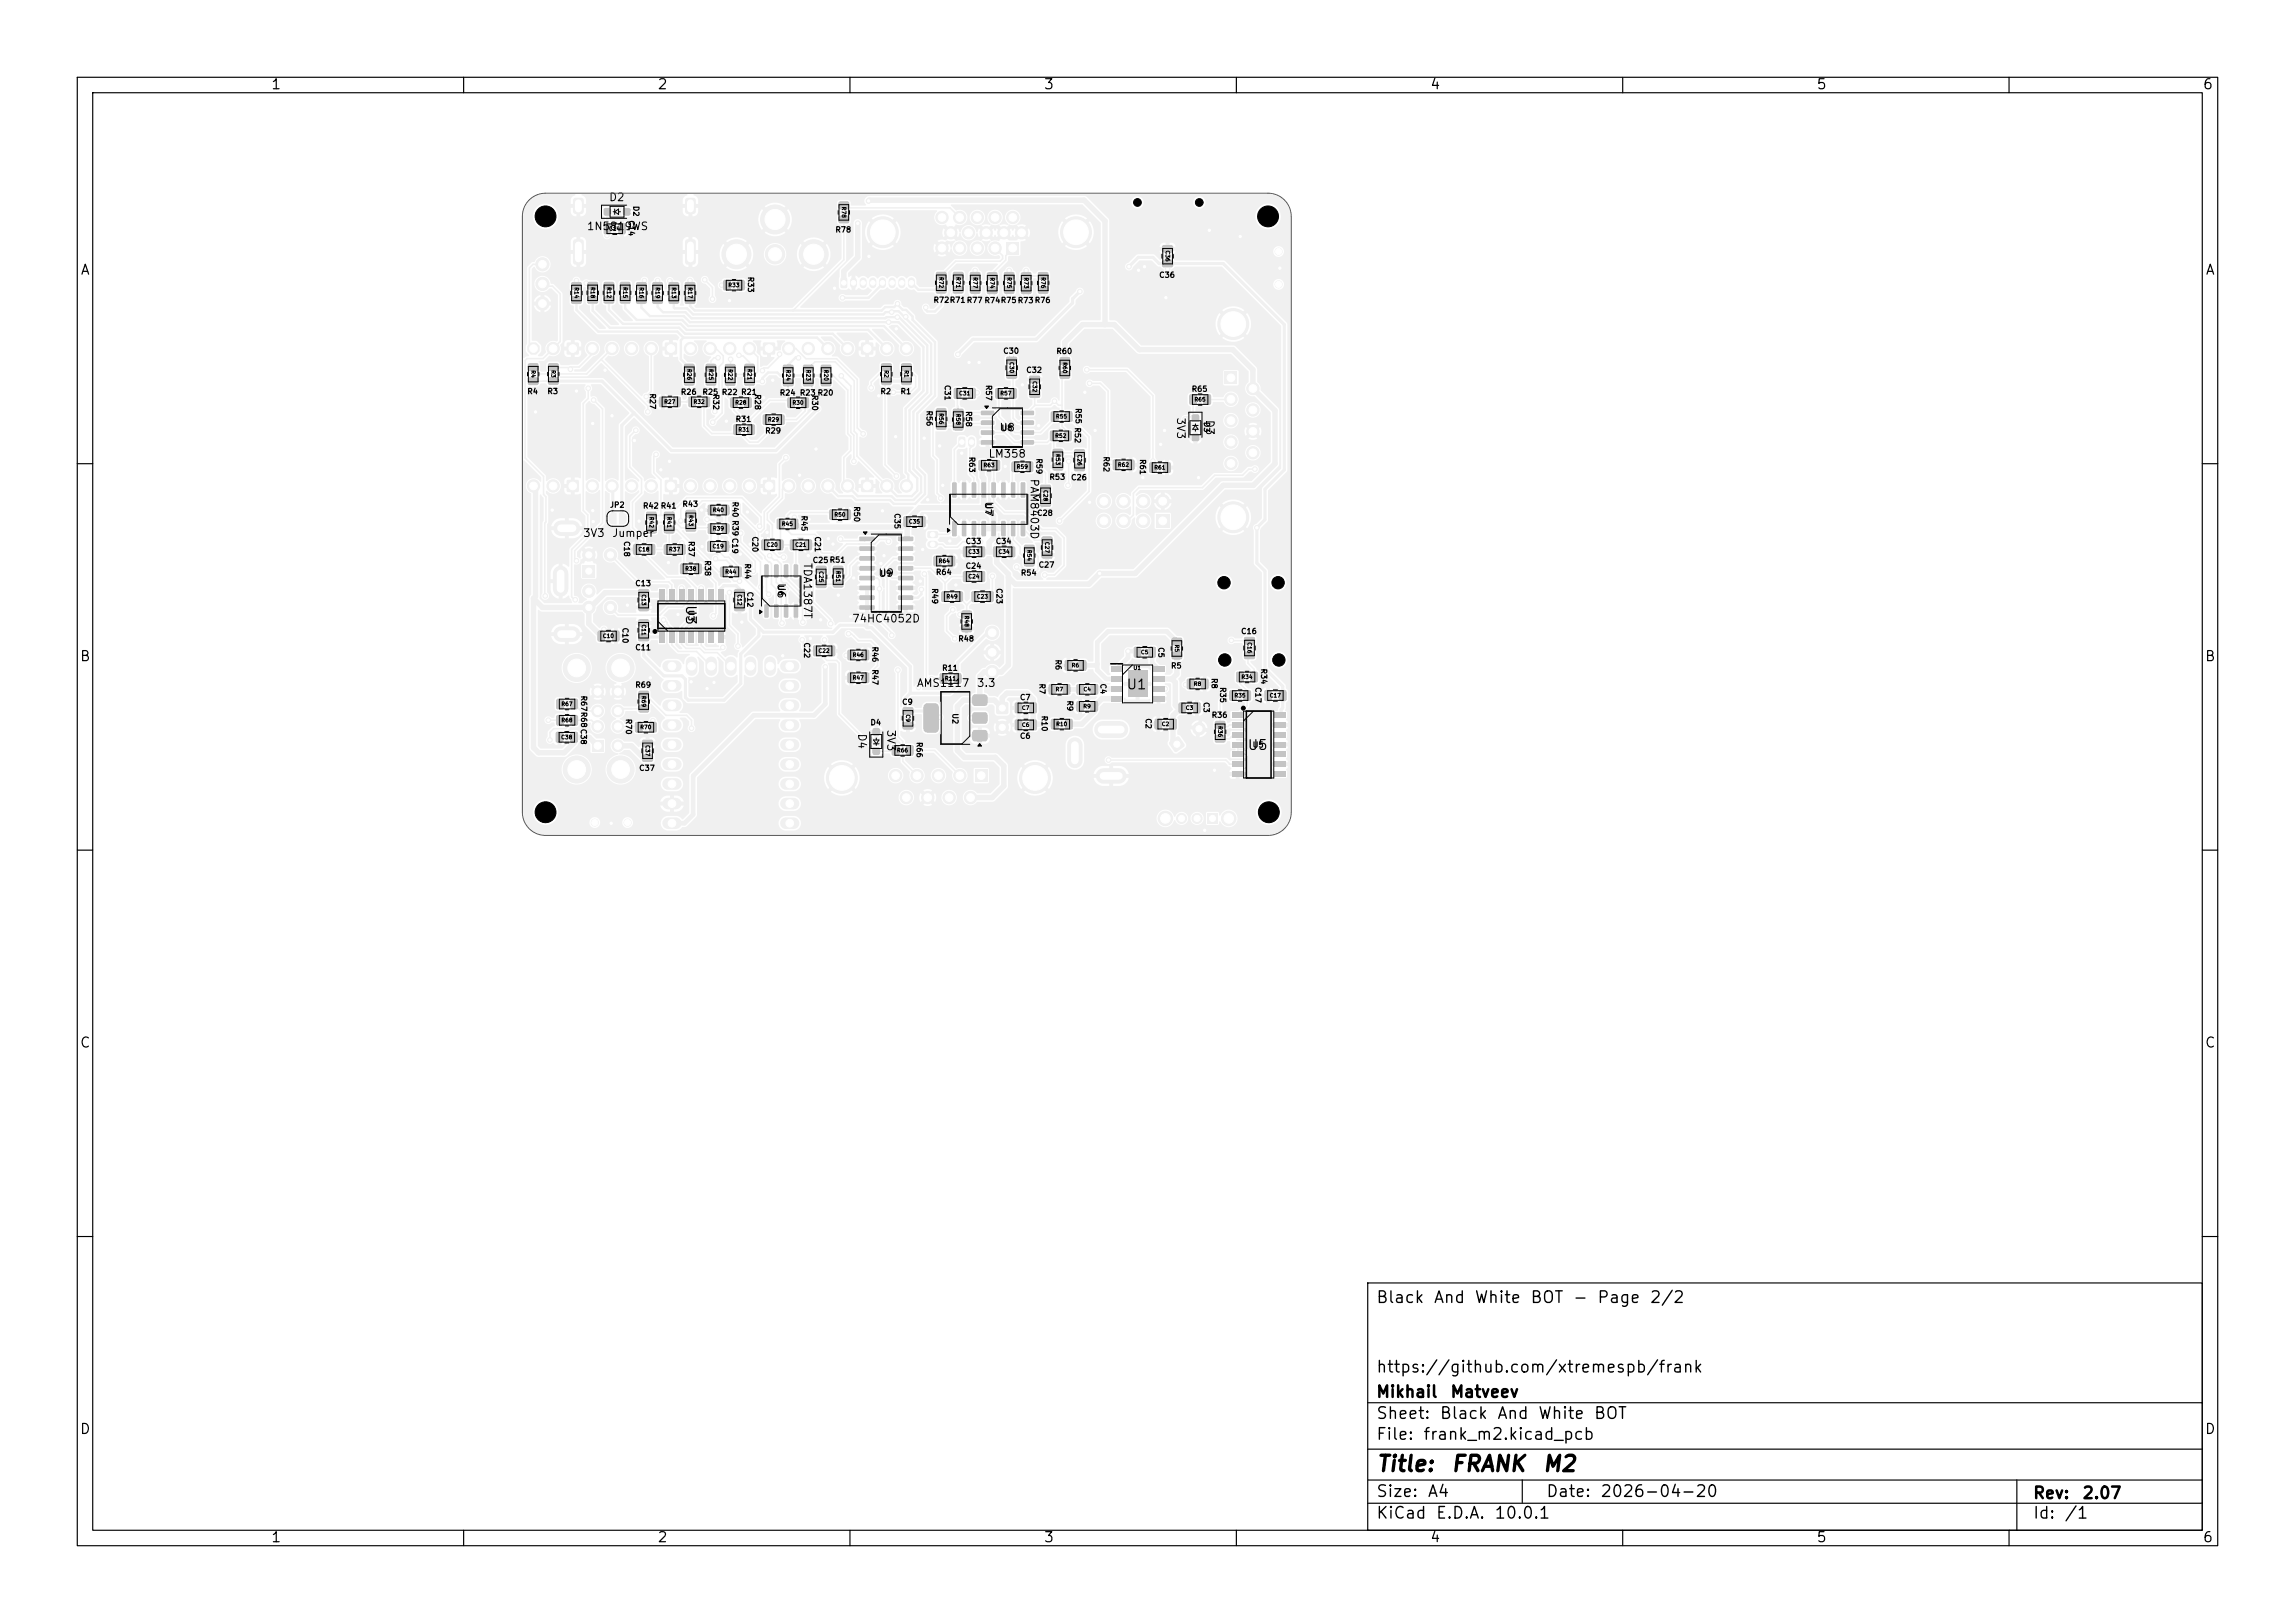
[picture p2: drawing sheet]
<svg xmlns="http://www.w3.org/2000/svg" width="297mm" height="210mm" viewBox="0 0 297 210" stroke-linecap="round" stroke-linejoin="round" font-family="sans-serif">
<defs><g id="words">
<g font-size="2">
<text x="178" y="190.9">Title:</text>
<text x="187.7" y="190.9">FRANK</text>
<text x="199.5" y="190.9">M2</text>
</g>
<g font-size="1.5">
<text x="178" y="169">Black</text>
<text x="185.4" y="169">And</text>
<text x="190.7" y="169">White</text>
<text x="198" y="169">BOT</text>
<text x="203.5" y="169">-</text>
<text x="206.6" y="169">Page</text>
<text x="213.4" y="169">2/2</text>
<text x="178" y="178">https://github.com/xtremespb/frank</text>
<text x="178" y="184">Sheet:</text>
<text x="178" y="181.2">Mikhail</text>
<text x="186.2" y="184">Black</text>
<text x="187.6" y="181.2">Matveev</text>
<text x="193.7" y="184">And</text>
<text x="199" y="184">White</text>
<text x="206.2" y="184">BOT</text>
<text x="178" y="186.7">File:</text>
<text x="184.1" y="186.7">frank_m2.kicad_pcb</text>
<text x="178" y="196.9">KiCad</text>
<text x="178" y="194.1">Size:</text>
<text x="184.7" y="194.1">A4</text>
<text x="185.7" y="196.9">E.D.A.</text>
<text x="193.3" y="196.9">10.0.1</text>
<text x="200" y="194.1">Date:</text>
<text x="207" y="194.1">2026-04-20</text>
<text x="263" y="194.3">Rev:</text>
<text x="263" y="196.9">Id:</text>
<text x="267.1" y="196.9">/1</text>
<text x="269.4" y="194.3">2.07</text>
</g>
<g font-size="1.3">
<text x="35" y="11.9">1</text>
<text x="85" y="11.9">2</text>
<text x="135" y="11.9">3</text>
<text x="185" y="11.9">4</text>
<text x="235" y="11.9">5</text>
<text x="285" y="11.9">6</text>
<text x="10.3" y="35.9">A</text>
<text x="285.4" y="35.9">A</text>
<text x="88.5" y="78.2" transform="rotate(90 88.5 78.2)">U3</text>
<text x="10.3" y="85.9">B</text>
<text x="145.7" y="89.5">U1</text>
<text x="285.3" y="85.9">B</text>
<text x="161.4" y="97.4">U5</text>
<text x="10.3" y="135.9">C</text>
<text x="285.3" y="135.9">C</text>
<text x="10.3" y="185.9">D</text>
<text x="285.3" y="185.9">D</text>
<text x="35" y="199.9">1</text>
<text x="85" y="199.9">2</text>
<text x="135" y="199.9">3</text>
<text x="185" y="199.9">4</text>
<text x="235" y="199.9">5</text>
<text x="285" y="199.9">6</text>
</g>
<g font-size="1">
<text x="78.8" y="26.3">D2</text>
<text x="75.9" y="30">1N5819WS</text>
<text x="152.1" y="53.9" transform="rotate(90 152.1 53.9)">3V3</text>
<text x="127.8" y="59.5">LM358</text>
<text x="129.3" y="56.1">U8</text>
<text x="155.8" y="54.2" transform="rotate(90 155.8 54.2)">D3</text>
<text x="127.2" y="64.8" transform="rotate(90 127.2 64.8)">U7</text>
<text x="133.1" y="61.9" transform="rotate(90 133.1 61.9)">PAM8403D</text>
<text x="75.4" y="69.7">3V3</text>
<text x="79.1" y="69.7">Jumper</text>
<text x="100.4" y="75.4" transform="rotate(90 100.4 75.4)">U6</text>
<text x="103.8" y="72.8" transform="rotate(90 103.8 72.8)">TDA1387T</text>
<text x="113.6" y="74.9">U9</text>
<text x="110.2" y="80.8">74HC4052D</text>
<text x="118.6" y="89.1">AMS1117</text>
<text x="126.3" y="89.1">3.3</text>
<text x="110.8" y="94.8" transform="rotate(90 110.8 94.8)">D4</text>
<text x="114.6" y="94.3" transform="rotate(90 114.6 94.3)">3V3</text>
</g>
<g font-size=".7">
<text x="81.2" y="28.4" transform="rotate(90 81.2 28.4)">C14</text>
<text x="81.8" y="26.6" transform="rotate(90 81.8 26.6)">D2</text>
<text x="96.6" y="35.7" transform="rotate(90 96.6 35.7)">R33</text>
<text x="108" y="30.2">R78</text>
<text x="120.7" y="39.3">R72R71R77R74R75R73R76</text>
<text x="149.9" y="36.1">C36</text>
<text x="129.8" y="45.9">C30</text>
<text x="136.6" y="46">R60</text>
<text x="68.2" y="51.2">R4</text>
<text x="70.8" y="51.2">R3</text>
<text x="83.9" y="50.8" transform="rotate(90 83.9 50.8)">R27</text>
<text x="88" y="51.2">R26</text>
<text x="90.8" y="51.2">R25</text>
<text x="92.1" y="50.9" transform="rotate(90 92.1 50.9)">R32</text>
<text x="93.3" y="51.3">R22 R21</text>
<text x="97.5" y="50.9" transform="rotate(90 97.5 50.9)">R28</text>
<text x="100.8" y="51.3">R24 R23R20</text>
<text x="104.9" y="51" transform="rotate(90 104.9 51)">R30</text>
<text x="113.9" y="51.2">R2</text>
<text x="116.5" y="51.2">R1</text>
<text x="119.7" y="53.1" transform="rotate(90 119.7 53.1)">R56</text>
<text x="122.1" y="49.7" transform="rotate(90 122.1 49.7)">C31</text>
<text x="124.8" y="53.1" transform="rotate(90 124.8 53.1)">R58</text>
<text x="127.4" y="49.7" transform="rotate(90 127.4 49.7)">R57</text>
<text x="132.7" y="48.4">C32</text>
<text x="139" y="52.7" transform="rotate(90 139 52.7)">R55 R52</text>
<text x="154.2" y="50.9">R65</text>
<text x="95.1" y="54.8">R31</text>
<text x="99" y="56.3">R29</text>
<text x="125.3" y="59" transform="rotate(90 125.3 59)">R63</text>
<text x="134" y="59.2" transform="rotate(90 134 59.2)">R59</text>
<text x="142.6" y="59" transform="rotate(90 142.6 59)">R62</text>
<text x="147.4" y="59.3" transform="rotate(90 147.4 59.3)">R61</text>
<text x="78.9" y="65.9">JP2</text>
<text x="83.1" y="66">R42</text>
<text x="85.4" y="66">R41</text>
<text x="88.2" y="65.7">R43</text>
<text x="94.6" y="64.8" transform="rotate(90 94.6 64.8)">R40 R39C19</text>
<text x="110.4" y="65.4" transform="rotate(90 110.4 65.4)">R50</text>
<text x="135.7" y="62.2">R53</text>
<text x="138.5" y="62.3">C26</text>
<text x="80.6" y="69.9" transform="rotate(90 80.6 69.9)">C18</text>
<text x="89" y="69.9" transform="rotate(90 89 69.9)">R37</text>
<text x="97.2" y="69.3" transform="rotate(90 97.2 69.3)">C20</text>
<text x="103.6" y="66.6" transform="rotate(90 103.6 66.6)">R45</text>
<text x="105.3" y="69.3" transform="rotate(90 105.3 69.3)">C21</text>
<text x="115.6" y="66.3" transform="rotate(90 115.6 66.3)">C35</text>
<text x="124.9" y="70.6">C33</text>
<text x="128.8" y="70.6">C34</text>
<text x="134.1" y="66.9">C28</text>
<text x="82.1" y="76">C13</text>
<text x="91.1" y="72.4" transform="rotate(90 91.1 72.4)">R38</text>
<text x="96.2" y="72.8" transform="rotate(90 96.2 72.8)">R44</text>
<text x="96.5" y="76.5" transform="rotate(90 96.5 76.5)">C12</text>
<text x="105.1" y="73">C25R51</text>
<text x="120.5" y="76" transform="rotate(90 120.5 76)">R49</text>
<text x="121.1" y="74.6">R64</text>
<text x="124.9" y="73.8">C24</text>
<text x="128.8" y="76" transform="rotate(90 128.8 76)">C23</text>
<text x="132" y="74.6">R54</text>
<text x="134.3" y="73.6">C27</text>
<text x="80.4" y="81.1" transform="rotate(90 80.4 81.1)">C10</text>
<text x="88.9" y="78.9" transform="rotate(90 88.9 78.9)">U3</text>
<text x="103.9" y="83.1" transform="rotate(90 103.9 83.1)">C22</text>
<text x="112.7" y="83.6" transform="rotate(90 112.7 83.6)">R46</text>
<text x="123.9" y="83.2">R48</text>
<text x="149.7" y="83.7" transform="rotate(90 149.7 83.7)">C5</text>
<text x="160.5" y="82.2">C16</text>
<text x="75" y="89.9" transform="rotate(90 75 89.9)">R67R68C38</text>
<text x="82.1" y="89.1">R69</text>
<text x="82.1" y="84.3">C11</text>
<text x="112.7" y="86.5" transform="rotate(90 112.7 86.5)">R47</text>
<text x="121.9" y="87">R11</text>
<text x="134.3" y="88.4" transform="rotate(90 134.3 88.4)">R7</text>
<text x="136.4" y="85.3" transform="rotate(90 136.4 85.3)">R6</text>
<text x="142.2" y="88.4" transform="rotate(90 142.2 88.4)">C4</text>
<text x="151.5" y="86.7">R5</text>
<text x="156.6" y="87.7" transform="rotate(90 156.6 87.7)">R8</text>
<text x="157.7" y="88.8" transform="rotate(90 157.7 88.8)">R35</text>
<text x="162.3" y="88.8" transform="rotate(90 162.3 88.8)">C17</text>
<text x="163" y="86.4" transform="rotate(90 163 86.4)">R34</text>
<text x="80.8" y="92.9" transform="rotate(90 80.8 92.9)">R70</text>
<text x="112.6" y="94">D4</text>
<text x="116.7" y="91.4">C9</text>
<text x="118.5" y="95.9" transform="rotate(90 118.5 95.9)">R66</text>
<text x="123.1" y="92.2" transform="rotate(90 123.1 92.2)">U2</text>
<text x="131.9" y="95.8">C6</text>
<text x="131.9" y="90.8">C7</text>
<text x="134.6" y="92.5" transform="rotate(90 134.6 92.5)">R10</text>
<text x="137.9" y="90.6" transform="rotate(90 137.9 90.6)">R9</text>
<text x="148.1" y="92.9" transform="rotate(90 148.1 92.9)">C2</text>
<text x="155.6" y="90.8" transform="rotate(90 155.6 90.8)">C3</text>
<text x="156.7" y="93">R36</text>
<text x="82.6" y="99.9">C37</text>
<text x="162.1" y="96.9">U5</text>
</g>
<g font-size=".5">
<text x="78.8" y="30">C14</text>
<text x="108.8" y="26.7" transform="rotate(90 108.8 26.7)">R78</text>
<text x="121.4" y="35.8" transform="rotate(90 121.4 35.8)">R72</text>
<text x="123.6" y="35.8" transform="rotate(90 123.6 35.8)">R71</text>
<text x="125.8" y="35.8" transform="rotate(90 125.8 35.8)">R77</text>
<text x="128" y="35.8" transform="rotate(90 128 35.8)">R74</text>
<text x="130.2" y="35.8" transform="rotate(90 130.2 35.8)">R75</text>
<text x="132.4" y="35.8" transform="rotate(90 132.4 35.8)">R73</text>
<text x="134.6" y="35.8" transform="rotate(90 134.6 35.8)">R76</text>
<text x="150.7" y="32.4" transform="rotate(90 150.7 32.4)">C36</text>
<text x="74.2" y="37.1" transform="rotate(90 74.2 37.1)">R14</text>
<text x="76.3" y="37.1" transform="rotate(90 76.3 37.1)">R18</text>
<text x="78.4" y="37.1" transform="rotate(90 78.4 37.1)">R12</text>
<text x="80.5" y="37.1" transform="rotate(90 80.5 37.1)">R15</text>
<text x="82.6" y="37.1" transform="rotate(90 82.6 37.1)">R16</text>
<text x="84.7" y="37.1" transform="rotate(90 84.7 37.1)">R19</text>
<text x="86.8" y="37.1" transform="rotate(90 86.8 37.1)">R13</text>
<text x="88.9" y="37.1" transform="rotate(90 88.9 37.1)">R17</text>
<text x="94.2" y="37.3">R33</text>
<text x="68.6" y="47.9" transform="rotate(90 68.6 47.9)">R4</text>
<text x="71.2" y="47.8" transform="rotate(90 71.2 47.8)">R3</text>
<text x="88.8" y="47.7" transform="rotate(90 88.8 47.7)">R26</text>
<text x="91.6" y="47.7" transform="rotate(90 91.6 47.7)">R25</text>
<text x="94.1" y="47.7" transform="rotate(90 94.1 47.7)">R22</text>
<text x="96.6" y="47.7" transform="rotate(90 96.6 47.7)">R21</text>
<text x="101.6" y="47.8" transform="rotate(90 101.6 47.8)">R24</text>
<text x="104.2" y="47.8" transform="rotate(90 104.2 47.8)">R23</text>
<text x="106.5" y="47.8" transform="rotate(90 106.5 47.8)">R20</text>
<text x="114.3" y="47.9" transform="rotate(90 114.3 47.9)">R2</text>
<text x="116.9" y="47.9" transform="rotate(90 116.9 47.9)">R1</text>
<text x="130.6" y="46.8" transform="rotate(90 130.6 46.8)">C30</text>
<text x="137.4" y="46.8" transform="rotate(90 137.4 46.8)">R60</text>
<text x="85.9" y="52.4">R27</text>
<text x="89.7" y="52.4">R32</text>
<text x="95.1" y="52.5">R28</text>
<text x="102.5" y="52.5">R30</text>
<text x="121.4" y="53.4" transform="rotate(90 121.4 53.4)">R56</text>
<text x="123.6" y="53.5" transform="rotate(90 123.6 53.5)">R58</text>
<text x="124.1" y="51.3">C31</text>
<text x="129.4" y="51.3">R57</text>
<text x="133.5" y="49.3" transform="rotate(90 133.5 49.3)">C32</text>
<text x="154.5" y="52.1">R65</text>
<text x="95.5" y="56">R31</text>
<text x="99.3" y="54.7">R29</text>
<text x="136.5" y="56.8">R52</text>
<text x="136.5" y="58.7" transform="rotate(90 136.5 58.7)">R53</text>
<text x="136.6" y="54.3">R55</text>
<text x="139.3" y="58.8" transform="rotate(90 139.3 58.8)">C26</text>
<text x="127.2" y="60.6">R63</text>
<text x="131.5" y="60.8">R59</text>
<text x="134.9" y="63.4" transform="rotate(90 134.9 63.4)">C28</text>
<text x="144.6" y="60.5">R62</text>
<text x="149.3" y="60.9">R61</text>
<text x="82.6" y="71.5">C18</text>
<text x="83.9" y="66.8" transform="rotate(90 83.9 66.8)">R42</text>
<text x="86.2" y="66.8" transform="rotate(90 86.2 66.8)">R41</text>
<text x="86.5" y="71.5">R37</text>
<text x="89" y="66.6" transform="rotate(90 89 66.6)">R43</text>
<text x="92.2" y="71.1">C19</text>
<text x="92.2" y="68.8">R39</text>
<text x="92.2" y="66.4">R40</text>
<text x="99.2" y="70.9">C20</text>
<text x="101.1" y="68.2">R45</text>
<text x="102.9" y="70.9">C21</text>
<text x="107.9" y="67">R50</text>
<text x="117.6" y="67.9">C35</text>
<text x="125.3" y="71.8">C33</text>
<text x="129.2" y="71.8">C34</text>
<text x="132.8" y="71.1" transform="rotate(90 132.8 71.1)">R54</text>
<text x="135.1" y="70.1" transform="rotate(90 135.1 70.1)">C27</text>
<text x="82.9" y="76.9" transform="rotate(90 82.9 76.9)">C13</text>
<text x="88.6" y="74">R38</text>
<text x="93.8" y="74.4">R44</text>
<text x="95.3" y="76.9" transform="rotate(90 95.3 76.9)">C12</text>
<text x="105.9" y="73.9" transform="rotate(90 105.9 73.9)">C25</text>
<text x="108.1" y="73.8" transform="rotate(90 108.1 73.8)">R51</text>
<text x="121.4" y="73">R64</text>
<text x="122.4" y="77.6">R49</text>
<text x="125.3" y="75">C24</text>
<text x="126.4" y="77.6">C23</text>
<text x="78" y="82.7">C10</text>
<text x="82.9" y="80.8" transform="rotate(90 82.9 80.8)">C11</text>
<text x="124.7" y="79.6" transform="rotate(90 124.7 79.6)">R48</text>
<text x="151.9" y="83.4" transform="rotate(90 151.9 83.4)">R5</text>
<text x="161.3" y="83.1" transform="rotate(90 161.3 83.1)">C16</text>
<text x="82.9" y="90" transform="rotate(90 82.9 90)">R69</text>
<text x="105.9" y="84.6">C22</text>
<text x="110.3" y="88.1">R47</text>
<text x="110.3" y="85.1">R46</text>
<text x="122.2" y="88.2">R11</text>
<text x="136.6" y="89.6">R7</text>
<text x="138.6" y="86.5">R6</text>
<text x="140.2" y="89.6">C4</text>
<text x="146.6" y="86.8">U1</text>
<text x="147.6" y="84.8">C5</text>
<text x="154.4" y="88.9">R8</text>
<text x="160.6" y="88">R34</text>
<text x="72.6" y="95.8">C38</text>
<text x="72.6" y="93.6">R68</text>
<text x="72.6" y="91.5">R67</text>
<text x="82.8" y="94.5">R70</text>
<text x="117.1" y="92.4" transform="rotate(90 117.1 92.4)">C9</text>
<text x="132.2" y="94.2">C6</text>
<text x="132.2" y="92">C7</text>
<text x="136.6" y="94.1">R10</text>
<text x="140.1" y="91.8">R9</text>
<text x="150.3" y="94.1">C2</text>
<text x="153.4" y="92">C3</text>
<text x="157.5" y="93.9" transform="rotate(90 157.5 93.9)">R36</text>
<text x="159.7" y="90.4">R35</text>
<text x="164.3" y="90.4">C17</text>
<text x="83.4" y="96.4" transform="rotate(90 83.4 96.4)">C37</text>
<text x="116" y="97.5">R66</text>
</g>
</g></defs>
<path d="M156.3 105.3h1.3v1.3h-1.3z" fill="#f0f0f0"/>
<g fill="#f0f0f0" stroke="#f0f0f0" stroke-width=".13">
<circle cx="154.9" cy="105.9" r=".65"/>
<circle cx="152.9" cy="105.9" r=".65"/>
<circle cx="159" cy="105.9" r=".94"/>
<circle cx="150.8" cy="105.9" r=".94"/>
</g>
<g fill="#f0f0f0">
<path d="M74.2 31.1l.2-.1h.8h.2l.1 .2 .1 2.7-.1 .2-.2 .1h-.9l-.2-.2z"/>
<path d="M74.2 25.7l.3-.1h.8l.2 .1 .1 1.6-.2 .3-.9 .1-.3-.2z"/>
<path d="M88.7 25.7l.3-.1h.8l.2 .1 .1 1.6-.2 .3-.9 .1-.3-.2z"/>
<path d="M88.7 31.1l.2-.1h.8h.2l.1 .2 .1 2.7-.1 .2-.2 .1h-.9l-.2-.2z"/>
</g>
<g fill="#f0f0f0" stroke="#f0f0f0" stroke-width=".13">
<circle cx="165.5" cy="32.5" r=".45"/>
<circle cx="165.5" cy="36.8" r=".45"/>
</g>
<path d="M151.4 96l1.1-.7 .8 1v.2l-.1 .1-1.1 .7-.8-1v-.2z" fill="#f0f0f0"/>
<g fill="#f0f0f0" stroke="#f0f0f0" stroke-width=".13">
<circle cx="155.2" cy="94.3" r=".8"/>
<circle cx="128.4" cy="81.9" r=".85"/>
<circle cx="128.4" cy="84.4" r=".85"/>
<circle cx="128.4" cy="87" r=".85"/>
</g>
<path d="M124.1 56.6l.6-.1 .2 .1v1.1l-.1 .2h-.5l-.3-.1z" fill="#f0f0f0"/>
<path d="M125.7 57v.5" fill="none" stroke="#f0f0f0" stroke-width=".9"/>
<path d="M75.4 73.1h1.6v1.6h-1.6z" fill="#f0f0f0"/>
<g fill="#f0f0f0" stroke="#f0f0f0" stroke-width=".13">
<circle cx="76.2" cy="76.5" r=".8"/>
<circle cx="76.2" cy="71.8" r=".8"/>
<circle cx="76.2" cy="78.6" r=".8"/>
<circle cx="79" cy="71.8" r=".8"/>
<circle cx="79" cy="78.6" r=".8"/>
</g>
<path d="M72.6 74.2v2M72.6 68.4h1.5M72.6 82.1h1.5" fill="none" stroke="#f0f0f0" stroke-width="2"/>
<path d="M108.8 36l.6-.1 .2 .1 .1 1.1-.2 .2h-.5l-.2-.1z" fill="#f0f0f0"/>
<path d="M110.5 36.4v.5M111.7 36.4v.5M113 36.4v.5M114.2 36.4v.5M115.5 36.4v.5M116.7 36.4v.5M118 36.4v.5" fill="none" stroke="#f0f0f0" stroke-width=".9"/>
<g fill="#f0f0f0" stroke="#f0f0f0" stroke-width=".13">
<circle cx="114.2" cy="30" r="2"/>
<circle cx="139.2" cy="30" r="2"/>
</g>
<path d="M130.3 31.3h1.6v1.6h-1.6z" fill="#f0f0f0"/>
<g fill="#f0f0f0" stroke="#f0f0f0" stroke-width=".13">
<circle cx="128.8" cy="32.1" r=".8"/>
<circle cx="126.5" cy="32.1" r=".8"/>
<circle cx="124.2" cy="32.1" r=".8"/>
<circle cx="121.9" cy="32.1" r=".8"/>
<circle cx="132.2" cy="30.1" r=".8"/>
<circle cx="129.9" cy="30.1" r=".8"/>
<circle cx="127.6" cy="30.1" r=".8"/>
<circle cx="125.3" cy="30.1" r=".8"/>
<circle cx="123" cy="30.1" r=".8"/>
<circle cx="131.1" cy="28.1" r=".8"/>
<circle cx="128.8" cy="28.1" r=".8"/>
<circle cx="126.5" cy="28.1" r=".8"/>
<circle cx="124.2" cy="28.1" r=".8"/>
<circle cx="121.9" cy="28.1" r=".8"/>
<circle cx="81.2" cy="106.4" r=".45"/>
<circle cx="77" cy="106.4" r=".45"/>
</g>
<path d="M142.7 94.4h2.2" fill="none" stroke="#f0f0f0" stroke-width="2.2"/>
<path d="M139.1 96.4v2M142.8 100.4h2" fill="none" stroke="#f0f0f0" stroke-width="2"/>
<circle cx="69" cy="45.1" r=".84" fill="#f0f0f0"/>
<circle cx="71.6" cy="45.1" r=".8" fill="#f0f0f0" stroke="#f0f0f0" stroke-width=".13"/>
<path d="M73.4 44.4h1.5v1.4h-1.5z" fill="#f0f0f0"/>
<g fill="#f0f0f0" stroke="#f0f0f0" stroke-width=".13">
<circle cx="76.7" cy="45.1" r=".8"/>
<circle cx="79.2" cy="45.1" r=".8"/>
<circle cx="81.7" cy="45.1" r=".8"/>
<circle cx="84.3" cy="45.1" r=".8"/>
</g>
<path d="M86.1 44.4h1.5v1.4h-1.5z" fill="#f0f0f0"/>
<g fill="#f0f0f0" stroke="#f0f0f0" stroke-width=".13">
<circle cx="89.4" cy="45.1" r=".8"/>
<circle cx="91.9" cy="45.1" r=".8"/>
<circle cx="94.4" cy="45.1" r=".8"/>
<circle cx="97" cy="45.1" r=".8"/>
</g>
<path d="M98.8 44.4h1.5v1.4h-1.5z" fill="#f0f0f0"/>
<g fill="#f0f0f0" stroke="#f0f0f0" stroke-width=".13">
<circle cx="102.1" cy="45.1" r=".8"/>
<circle cx="104.6" cy="45.1" r=".8"/>
<circle cx="107.1" cy="45.1" r=".8"/>
<circle cx="109.7" cy="45.1" r=".8"/>
</g>
<path d="M111.5 44.4h1.5v1.4h-1.5z" fill="#f0f0f0"/>
<g fill="#f0f0f0" stroke="#f0f0f0" stroke-width=".13">
<circle cx="114.8" cy="45.1" r=".8"/>
<circle cx="117.3" cy="45.1" r=".8"/>
<circle cx="117.3" cy="62.9" r=".8"/>
<circle cx="114.8" cy="62.9" r=".8"/>
</g>
<path d="M111.5 62.1h1.5v1.5h-1.5z" fill="#f0f0f0"/>
<g fill="#f0f0f0" stroke="#f0f0f0" stroke-width=".13">
<circle cx="109.7" cy="62.9" r=".8"/>
<circle cx="107.1" cy="62.9" r=".8"/>
<circle cx="104.6" cy="62.9" r=".8"/>
<circle cx="102.1" cy="62.9" r=".8"/>
</g>
<path d="M98.8 62.1h1.5v1.5h-1.5z" fill="#f0f0f0"/>
<g fill="#f0f0f0" stroke="#f0f0f0" stroke-width=".13">
<circle cx="97" cy="62.9" r=".8"/>
<circle cx="94.4" cy="62.9" r=".8"/>
<circle cx="91.9" cy="62.9" r=".8"/>
<circle cx="89.4" cy="62.9" r=".8"/>
</g>
<path d="M86.1 62.1h1.5v1.5h-1.5z" fill="#f0f0f0"/>
<g fill="#f0f0f0" stroke="#f0f0f0" stroke-width=".13">
<circle cx="84.3" cy="62.9" r=".8"/>
<circle cx="81.7" cy="62.9" r=".8"/>
<circle cx="79.2" cy="62.9" r=".8"/>
<circle cx="76.7" cy="62.9" r=".8"/>
</g>
<path d="M73.4 62.1h1.5v1.5h-1.5z" fill="#f0f0f0"/>
<g fill="#f0f0f0" stroke="#f0f0f0" stroke-width=".13">
<circle cx="71.6" cy="62.9" r=".8"/>
<circle cx="69" cy="62.9" r=".8"/>
</g>
<path d="M129 90.9l.2-.1 1.2 .1 .1 .2-.1 1.2-.1 .1-1.3-.1-.1-.1z" fill="#f0f0f0"/>
<circle cx="129.7" cy="94.1" r=".8" fill="#f0f0f0" stroke="#f0f0f0" stroke-width=".13"/>
<path d="M126.2 99.6h1.6v1.6h-1.6z" fill="#f0f0f0"/>
<g fill="#f0f0f0" stroke="#f0f0f0" stroke-width=".13">
<circle cx="124.2" cy="100.4" r=".8"/>
<circle cx="121.4" cy="100.4" r=".8"/>
<circle cx="118.7" cy="100.4" r=".8"/>
<circle cx="115.9" cy="100.4" r=".8"/>
<circle cx="125.6" cy="103.2" r=".8"/>
<circle cx="122.8" cy="103.2" r=".8"/>
<circle cx="133.9" cy="100.7" r="2"/>
<circle cx="120.1" cy="103.2" r=".8"/>
<circle cx="108.9" cy="100.7" r="2"/>
<circle cx="117.3" cy="103.2" r=".8"/>
<circle cx="100.3" cy="32.9" r="1.25"/>
<circle cx="105.3" cy="32.9" r="1.87"/>
<circle cx="100.3" cy="28.4" r="1.87"/>
<circle cx="95.3" cy="32.9" r="1.87"/>
</g>
<g fill="none" stroke="#f0f0f0" stroke-width="1.5">
<path d="M86.5 98.9h1M86.5 96.4h1M86.5 93.8h1M86.5 91.3h1M86.5 88.7h1M86.5 86.2h1M89.5 85.7v1M92 85.7v1M94.6 85.7v1M97.1 85.7v1M99.7 85.7v1M101.7 98.9h1"/>
<path d="M101.7 96.4h1M101.7 93.8h1M101.7 91.3h1M101.7 88.7h1M101.7 86.2h1M86.5 106.5h1M86.5 104h1M86.5 101.4h1M101.7 106.5h1M101.7 104h1M101.7 101.4h1"/>
</g>
<path d="M158.5 48.1h1.6v1.6h-1.6z" fill="#f0f0f0"/>
<g fill="#f0f0f0" stroke="#f0f0f0" stroke-width=".13">
<circle cx="159.3" cy="51.7" r=".8"/>
<circle cx="159.3" cy="54.4" r=".8"/>
<circle cx="159.3" cy="57.2" r=".8"/>
<circle cx="159.3" cy="60" r=".8"/>
<circle cx="162.1" cy="50.3" r=".8"/>
<circle cx="162.1" cy="53" r=".8"/>
<circle cx="159.6" cy="41.9" r="2"/>
<circle cx="162.1" cy="55.8" r=".8"/>
<circle cx="159.6" cy="66.9" r="2"/>
<circle cx="162.1" cy="58.6" r=".8"/>
<circle cx="70.2" cy="34.2" r=".85"/>
<circle cx="70.2" cy="36.7" r=".85"/>
<circle cx="70.2" cy="39.3" r=".85"/>
</g>
<path d="M76.6 95.8h1.5v1.5h-1.5z" fill="#f0f0f0"/>
<g fill="#f0f0f0" stroke="#f0f0f0" stroke-width=".13">
<circle cx="77.3" cy="94" r=".75"/>
<circle cx="77.3" cy="92" r=".75"/>
<circle cx="77.3" cy="89.5" r=".75"/>
<circle cx="80" cy="96.5" r=".75"/>
<circle cx="80" cy="94" r=".75"/>
<circle cx="80" cy="92" r=".75"/>
<circle cx="80" cy="89.5" r=".75"/>
<circle cx="74.6" cy="99.6" r="1.75"/>
<circle cx="74.6" cy="86.4" r="1.75"/>
<circle cx="80.3" cy="99.6" r="1.75"/>
<circle cx="80.3" cy="86.4" r="1.75"/>
</g>
<path d="M149.6 66.5h1.7v1.8h-1.7z" fill="#f0f0f0"/>
<g fill="#f0f0f0" stroke="#f0f0f0" stroke-width=".13">
<circle cx="150.5" cy="64.9" r=".86"/>
<circle cx="147.9" cy="67.4" r=".86"/>
<circle cx="147.9" cy="64.9" r=".86"/>
<circle cx="145.4" cy="67.4" r=".86"/>
<circle cx="145.4" cy="64.9" r=".86"/>
<circle cx="142.9" cy="67.4" r=".86"/>
<circle cx="142.9" cy="64.9" r=".86"/>
</g>
<path d="M120.1 68.8l1.2-.1 .1 .3v.5l-.2 .1h-1.1l-.1-.2z" fill="#f0f0f0"/>
<path d="M120.5 70.4h.5" fill="none" stroke="#f0f0f0" stroke-width=".9"/>
<g fill="#f0f0f0">
<path d="M131 59.8l.7-.1 .2 .2v1l-.1 .2h-.7l-.2-.2v-.9z"/>
<path d="M132.8 59.8l.7-.1 .2 .2v1l-.1 .2h-.6l-.3-.2v-.9z"/>
<path d="M134.9 69.5l.1-.1h1.1l.1 .3v.5l-.2 .2h-1.1l-.1-.2z"/>
<path d="M134.9 71.4l.1-.1h1.1l.1 .3v.5l-.2 .2h-1.1l-.1-.2z"/>
<path d="M88.7 36.6l.2-.1h.9l.2 .2v.7l-.2 .1h-1l-.2-.2z"/>
<path d="M88.7 38.4l.2-.1h.9l.2 .3v.6l-.2 .1h-1l-.2-.2z"/>
<path d="M135.9 55.8l.7-.1 .3 .2v1l-.2 .2h-.6l-.2-.2v-.9z"/>
<path d="M137.8 55.8l.7-.1 .2 .2v1l-.1 .2h-.7l-.2-.2v-.9z"/>
<path d="M150.5 31.8l.1-.1h1.1l.1 .3v.5l-.2 .2h-1.1l-.1-.2z"/>
<path d="M150.5 33.7l.1-.1h1.1l.1 .3v.5l-.2 .2h-1.1l-.1-.2z"/>
<path d="M152.6 90.9h.7l.2 .1v1.1l-.2 .2h-.5l-.3-.1v-1.1z"/>
<path d="M154.5 90.9h.7l.2 .1v1.1l-.2 .2h-.5l-.3-.1v-1.1z"/>
<path d="M83.2 97.7l.1-.1h1.1l.1 .3v.5l-.2 .2h-1.1l-.1-.2z"/>
<path d="M83.2 95.8l.1-.1h1.1l.1 .3v.5l-.2 .2h-1.1l-.1-.2z"/>
<path d="M136.1 93.1l.7-.1 .2 .2v1l-.1 .2h-.7l-.2-.2v-.9z"/>
<path d="M137.9 93.1l.7-.1 .2 .2v1l-.1 .2h-.6l-.3-.2v-.9z"/>
<path d="M109.7 87.1l.7-.1 .3 .2v1l-.2 .2h-.6l-.2-.2v-.9z"/>
<path d="M111.6 87.1l.7-.1 .2 .2v1l-.1 .2h-.7l-.2-.2v-.9z"/>
<path d="M85.3 81.7h.7v1.5h-.7z"/>
<path d="M86.6 81.7h.7v1.5h-.7z"/>
<path d="M87.9 81.7h.6v1.5h-.6z"/>
<path d="M89.1 81.7h.7v1.5h-.7z"/>
<path d="M90.4 81.7h.7v1.5h-.7z"/>
<path d="M91.7 81.7h.6v1.5h-.6z"/>
<path d="M93 81.7h.6v1.5h-.6z"/>
<path d="M93 76.2h.6v1.6h-.6z"/>
<path d="M91.7 76.2h.6v1.6h-.6z"/>
<path d="M90.4 76.2h.7v1.6h-.7z"/>
<path d="M89.1 76.2h.7v1.6h-.7z"/>
<path d="M87.9 76.2h.6v1.6h-.6z"/>
<path d="M86.6 76.2h.7v1.6h-.7z"/>
<path d="M85.3 76.2h.7v1.6h-.7z"/>
<path d="M73.9 94.7h.7l.2 .1v1.1l-.2 .2h-.5l-.3-.1v-1.1z"/>
<path d="M72 94.7h.7l.2 .1v1.1l-.2 .2h-.5l-.3-.1v-1.1z"/>
<path d="M136 53.3l.7-.1 .3 .2v1l-.2 .2h-.6l-.2-.2v-.9z"/>
<path d="M137.9 53.3l.7-.1 .2 .2v1l-.1 .2h-.7l-.2-.2v-.9z"/>
<path d="M130.7 50.3l.7-.1 .2 .2v1l-.1 .2h-.7l-.2-.2v-.9z"/>
<path d="M128.8 50.3l.7-.1 .3 .2v1l-.2 .2h-.6l-.2-.2v-.9z"/>
<path d="M88.8 67.9l.2-.1h.9l.2 .2v.7l-.2 .1h-1l-.2-.2z"/>
<path d="M88.8 66h.2h.9l.2 .2v.6l-.2 .2h-1l-.2-.3z"/>
<path d="M100.6 67.2l.7-.1 .2 .2v1l-.1 .2h-.7l-.2-.2v-.9z"/>
<path d="M102.4 67.2l.7-.1 .2 .2v1l-.1 .2h-.6l-.3-.2v-.9z"/>
<path d="M98.9 78.2h.4l.2 .1v1.5l-.1 .1h-.4l-.1-.1z"/>
<path d="M100.2 78.2h.4l.2 .1v1.5l-.1 .1h-.4l-.1-.1z"/>
<path d="M101.5 78.2h.4l.1 .1v1.5l-.1 .1h-.3l-.2-.1z"/>
<path d="M102.7 78.2h.5l.1 .1v1.5l-.1 .1h-.3l-.2-.1z"/>
<path d="M102.7 73.1l.5-.1 .1 .1v1.5l-.1 .2h-.3l-.2-.1z"/>
<path d="M101.5 73.1l.4-.1 .1 .1v1.5l-.1 .2h-.3l-.2-.1z"/>
<path d="M100.2 73.1l.4-.1 .2 .1v1.5l-.1 .2h-.4l-.1-.1z"/>
<path d="M98.9 73.1l.4-.1 .2 .1v1.5l-.1 .2h-.4l-.1-.1z"/>
<path d="M122.7 72l.7-.1 .2 .2v1l-.1 .2h-.6l-.3-.2v-.9z"/>
<path d="M120.9 72l.7-.1 .2 .2v1l-.1 .2h-.7l-.2-.2v-.9z"/>
<path d="M157.3 95.2l.2-.1h.9l.2 .2v.7l-.2 .1h-1l-.2-.2z"/>
<path d="M157.3 93.3h.2h.9l.2 .2v.6l-.2 .2h-1l-.2-.3z"/>
<path d="M145.9 59.5l.7-.1 .2 .2v1l-.1 .2h-.6l-.3-.1v-1z"/>
<path d="M144.1 59.5l.7-.1 .2 .2v1l-.1 .2h-.7l-.2-.1v-1z"/>
<path d="M143.7 86.2h1.6v.7h-1.6z"/>
<path d="M143.7 87.5h1.6v.7h-1.6z"/>
<path d="M143.7 88.8h1.6v.7h-1.6z"/>
<path d="M143.7 90.1h1.6v.7h-1.6z"/>
<path d="M149.2 90.1h1.5v.7h-1.5z"/>
<path d="M149.2 88.8h1.5v.7h-1.5z"/>
<path d="M149.2 87.5h1.5v.7h-1.5z"/>
<path d="M149.2 86.2h1.5v.7h-1.5z"/>
<path d="M145.9 86.8h2.6v3.4h-2.6z"/>
<path d="M78.2 28.9h.7l.2 .1v1.1l-.2 .2h-.5l-.3-.1v-1.1z"/>
<path d="M80.1 28.9h.7l.2 .1v1.1l-.2 .2h-.5l-.3-.1v-1.1z"/>
<path d="M93.2 73.4l.7-.1 .3 .2v1l-.2 .2h-.6l-.2-.2v-.9z"/>
<path d="M95.1 73.4l.7-.1 .2 .2v1l-.1 .2h-.7l-.2-.2v-.9z"/>
<path d="M106.3 47.2h.2h.9l.2 .2v.6l-.2 .2h-1l-.2-.3z"/>
<path d="M106.3 49.1l.2-.1h.9l.2 .2v.7l-.2 .1h-1l-.2-.2z"/>
<path d="M91.4 47.1h.2h.9l.2 .2v.6l-.2 .2h-1l-.2-.3z"/>
<path d="M91.4 49l.2-.1h.9l.2 .2v.7l-.2 .1h-1l-.2-.2z"/>
<path d="M89.1 51.4l.7-.1 .3 .2v1l-.2 .2h-.6l-.2-.2v-.9z"/>
<path d="M91 51.4l.7-.1 .2 .2v1l-.1 .2h-.7l-.2-.2v-.9z"/>
<path d="M124.7 73.9h.7l.2 .1v1.1l-.2 .2h-.5l-.3-.1v-1.1z"/>
<path d="M126.6 73.9h.7l.2 .1v1.1l-.2 .2h-.5l-.3-.1v-1.1z"/>
<path d="M123.4 37.1l.2-.1h.9l.2 .2v.7l-.2 .1h-1l-.2-.2z"/>
<path d="M123.4 35.2h.2h.9l.2 .2v.6l-.2 .2h-1l-.2-.3z"/>
<path d="M131.4 93.1h.7l.2 .1v1.1l-.2 .2h-.5l-.3-.1v-1.1z"/>
<path d="M133.3 93.1h.7l.2 .1v1.1l-.2 .2h-.5l-.3-.1v-1.1z"/>
<path d="M139.7 85.5l.7-.1 .2 .2v1l-.1 .2h-.7l-.2-.2v-.9z"/>
<path d="M137.8 85.5l.7-.1 .3 .2v1l-.2 .2h-.6l-.2-.2v-.9z"/>
<path d="M93.6 36.3l.7-.1 .3 .2v1l-.2 .2h-.6l-.2-.2v-.9z"/>
<path d="M95.5 36.3l.7-.1 .2 .2v1l-.1 .2h-.7l-.2-.2v-.9z"/>
<path d="M123.4 52.9h.2h.9l.2 .2v.6l-.2 .2h-1l-.2-.3z"/>
<path d="M123.4 54.8l.2-.1h.9l.2 .2v.7l-.2 .1h-1l-.2-.2z"/>
<path d="M121.9 76.6l.7-.1 .2 .2v1l-.1 .2h-.7l-.2-.2v-.9z"/>
<path d="M123.7 76.6l.7-.1 .2 .2v1l-.1 .2h-.6l-.3-.2v-.9z"/>
<path d="M165.6 89.3h.7l.2 .1v1.1l-.2 .2h-.5l-.3-.1v-1.1z"/>
<path d="M163.7 89.3h.7l.2 .1v1.1l-.2 .2h-.5l-.3-.1v-1.1z"/>
<path d="M96.4 47.1h.2h.9l.2 .2v.6l-.2 .2h-1l-.2-.3z"/>
<path d="M96.4 49l.2-.1h.9l.2 .2v.7l-.2 .1h-1l-.2-.2z"/>
<path d="M128.6 70.7h.7l.2 .1v1.1l-.2 .2h-.5l-.3-.1v-1.1z"/>
<path d="M130.5 70.7h.7l.2 .1v1.1l-.2 .2h-.5l-.3-.1v-1.1z"/>
<path d="M105.6 75.2l.2-.1h1l.2 .3v.5l-.3 .2h-1l-.2-.2z"/>
<path d="M105.6 73.3l.2-.1h1l.2 .3v.5l-.3 .2h-1l-.2-.2z"/>
<path d="M121.2 54.7l.2-.1h.9l.2 .3v.6l-.2 .1h-1l-.2-.2z"/>
<path d="M121.2 52.9l.2-.1h.9l.2 .2v.7l-.2 .1h-1l-.2-.2z"/>
<path d="M137.6 88.6l.7-.1 .2 .2v1l-.1 .2h-.6l-.3-.2v-.9z"/>
<path d="M135.8 88.6l.7-.1 .2 .2v1l-.1 .2h-.7l-.2-.2v-.9z"/>
<path d="M78.9 66.5l.3-.1h.6v1.5l-.6-.1-.3-.1-.1-.3v-.6z"/>
<path d="M80.1 66.4h.7l.3 .3v.7l-.1 .3-.2 .1-.7 .1z"/>
<path d="M126.6 70.7h.7l.2 .1v1.1l-.2 .2h-.5l-.3-.1v-1.1z"/>
<path d="M124.7 70.7h.7l.2 .1v1.1l-.2 .2h-.5l-.3-.1v-1.1z"/>
<path d="M77.4 81.6h.7l.2 .1v1.1l-.2 .2h-.5l-.3-.1v-1.1z"/>
<path d="M79.3 81.6h.7l.2 .1v1.1l-.2 .2h-.5l-.3-.1v-1.1z"/>
<path d="M78.2 27l.2-.1 .6 .1 .1 .2-.1 .6-.1 .1-.7-.1-.1-.1z"/>
<path d="M80.7 27l.2-.1 .6 .1 .1 .2-.1 .6-.1 .1-.7-.1-.1-.1z"/>
<path d="M86 70.5l.7-.1 .2 .2v1l-.1 .2h-.7l-.2-.2v-.9z"/>
<path d="M87.8 70.5l.7-.1 .2 .2v1l-.1 .2h-.6l-.3-.2v-.9z"/>
<path d="M134.4 37.1l.2-.1h.9l.2 .3v.6l-.2 .1h-1l-.2-.2z"/>
<path d="M134.4 35.3l.2-.1h.9l.2 .2v.7l-.2 .1h-1l-.2-.2z"/>
<path d="M121.2 37.1l.2-.1h.9l.2 .2v.7l-.2 .1h-1l-.2-.2z"/>
<path d="M121.2 35.2h.2h.9l.2 .2v.6l-.2 .2h-1l-.2-.3z"/>
<path d="M78.2 36.5h.2h.9l.2 .2v.6l-.2 .2h-1l-.2-.3z"/>
<path d="M78.2 38.4l.2-.1h.9l.2 .2v.7l-.2 .1h-1l-.2-.2z"/>
<path d="M133.3 90.9h.7l.2 .1v1.1l-.2 .2h-.5l-.3-.1v-1.1z"/>
<path d="M131.4 90.9h.7l.2 .1v1.1l-.2 .2h-.5l-.3-.1v-1.1z"/>
<path d="M126.7 59.6l.7-.1 .2 .2v1l-.1 .2h-.7l-.2-.2v-.9z"/>
<path d="M128.5 59.6l.7-.1 .2 .2v1l-.1 .2h-.6l-.3-.2v-.9z"/>
<path d="M154.3 53.7l.2-.1 .6 .1 .1 .2-.1 .6-.1 .1-.7-.1-.1-.1z"/>
<path d="M154.3 56.2l.2-.1 .6 .1 .1 .2-.1 .6-.1 .1-.7-.1-.1-.1z"/>
<path d="M100.6 53.7l.7-.1 .2 .2v1l-.1 .2h-.6l-.3-.2v-.9z"/>
<path d="M98.8 53.7l.7-.1 .2 .2v1l-.1 .2h-.7l-.2-.2v-.9z"/>
<path d="M82.4 36.6l.2-.1h.9l.2 .2v.7l-.2 .1h-1l-.2-.2z"/>
<path d="M82.4 38.4l.2-.1h.9l.2 .3v.6l-.2 .1h-1l-.2-.2z"/>
<path d="M150.6 59.9l.7-.1 .2 .2v1l-.1 .2h-.6l-.3-.2v-.9z"/>
<path d="M148.8 59.9l.7-.1 .2 .2v1l-.1 .2h-.7l-.2-.2v-.9z"/>
<path d="M137.2 46.3l.2-.1h.9l.2 .2v.7l-.2 .1h-1l-.2-.2z"/>
<path d="M137.2 48.1l.2-.1h.9l.2 .3v.6l-.2 .1h-1l-.2-.2z"/>
<path d="M161.1 84.4l.1-.1h1.1l.1 .3v.5l-.2 .2h-1.1l-.1-.2z"/>
<path d="M161.1 82.5l.1-.1h1.1l.1 .3v.5l-.2 .2h-1.1l-.1-.2z"/>
<path d="M82.7 89.4h.2h.9l.2 .2v.6l-.2 .2h-1l-.2-.3z"/>
<path d="M82.7 91.3l.2-.1h.9l.2 .2v.7l-.2 .1h-1l-.2-.2z"/>
<path d="M154 51.1l.7-.1 .2 .2v1l-.1 .2h-.7l-.2-.2v-.9z"/>
<path d="M155.8 51.1l.7-.1 .2 .2v1l-.1 .2h-.6l-.3-.2v-.9z"/>
<path d="M159.4 92.2h1.5v.7h-1.5z"/>
<path d="M159.4 93.5h1.5v.6h-1.5z"/>
<path d="M159.4 94.7h1.5v.7h-1.5z"/>
<path d="M159.4 96h1.5v.7h-1.5z"/>
<path d="M159.4 97.3h1.5v.6h-1.5z"/>
<path d="M159.4 98.6h1.5v.6h-1.5z"/>
<path d="M159.4 99.8h1.5v.7h-1.5z"/>
<path d="M164.8 99.8h1.6v.7h-1.6z"/>
<path d="M164.8 98.6h1.6v.6h-1.6z"/>
<path d="M164.8 97.3h1.6v.6h-1.6z"/>
<path d="M164.8 96h1.6v.7h-1.6z"/>
<path d="M164.8 94.7h1.6v.7h-1.6z"/>
<path d="M164.8 93.5h1.6v.6h-1.6z"/>
<path d="M164.8 92.2h1.6v.7h-1.6z"/>
<path d="M105.3 83.6l.7-.1 .2 .1v1.1l-.2 .2h-.5l-.3-.1v-1.1z"/>
<path d="M107.2 83.6l.7-.1 .2 .1v1.1l-.2 .2h-.5l-.3-.1v-1.1z"/>
<path d="M86.6 36.6l.2-.1h.9l.2 .2v.7l-.2 .1h-1l-.2-.2z"/>
<path d="M86.6 38.4l.2-.1h.9l.2 .3v.6l-.2 .1h-1l-.2-.2z"/>
<path d="M88.1 73l.7-.1 .2 .2v1l-.1 .2h-.7l-.2-.2v-.9z"/>
<path d="M89.9 73l.7-.1 .2 .2v1l-.1 .2h-.6l-.3-.2v-.9z"/>
<path d="M100.5 69.8h.7l.2 .1v1.1l-.2 .2h-.5l-.3-.1v-1.1z"/>
<path d="M98.6 69.8h.7l.2 .1v1.1l-.2 .2h-.5l-.3-.1v-1.1z"/>
<path d="M94.9 55l.7-.1 .3 .2v1l-.2 .2h-.6l-.2-.2v-.9z"/>
<path d="M96.8 55l.7-.1 .2 .2v1l-.1 .2h-.7l-.2-.2v-.9z"/>
<path d="M132.6 72.4l.2-.1h.9l.2 .2v.7l-.2 .1h-1l-.2-.2z"/>
<path d="M132.6 70.5h.2h.9l.2 .2v.6l-.2 .2h-1l-.2-.3z"/>
<path d="M151.7 82.6l.2-.1h.9l.2 .2v.7l-.2 .1h-1l-.2-.2z"/>
<path d="M151.7 84.4l.2-.1h.9l.2 .3v.6l-.2 .1h-1l-.2-.2z"/>
<path d="M101.4 47.2h.2h.9l.2 .2v.6l-.2 .2h-1l-.2-.3z"/>
<path d="M101.4 49.1l.2-.1h.9l.2 .2v.7l-.2 .1h-1l-.2-.2z"/>
<path d="M83.9 70.4h.7l.2 .1v1.1l-.2 .2h-.5l-.3-.1v-1.1z"/>
<path d="M82 70.4h.7l.2 .1v1.1l-.2 .2h-.5l-.3-.1v-1.1z"/>
<path d="M107.4 66l.7-.1 .2 .2v1l-.1 .2h-.7l-.2-.2v-.9z"/>
<path d="M109.2 66l.7-.1 .2 .2v1l-.1 .2h-.6l-.3-.2v-.9z"/>
<path d="M148.7 83.7h.7l.2 .1v1.1l-.2 .2h-.5l-.3-.1v-1.1z"/>
<path d="M146.8 83.7h.7l.2 .1v1.1l-.2 .2h-.5l-.3-.1v-1.1z"/>
<path d="M132.2 37.1l.2-.1 .9 .1 .2 .2v.6l-.2 .2-1-.1-.2-.2z"/>
<path d="M132.2 35.3l.2-.1h.9l.2 .3v.6l-.2 .1h-1l-.2-.2z"/>
<path d="M74 36.6l.2-.1h.9l.2 .2v.7l-.2 .1h-1l-.2-.2z"/>
<path d="M74 38.4l.2-.1h.9l.2 .3v.6l-.2 .1h-1l-.2-.2z"/>
<path d="M85.3 51.4l.7-.1 .3 .2v1l-.2 .2h-.6l-.2-.2v-.9z"/>
<path d="M87.2 51.4l.7-.1 .2 .2v1l-.1 .2h-.7l-.2-.2v-.9z"/>
<path d="M125.9 94.6l.3-.1h1.4l.2 .3-.1 1-.3 .2-1.4-.1-.2-.3z"/>
<path d="M125.9 92.3l.3-.1h1.4l.2 .3-.1 1-.3 .2-1.4-.1-.2-.3z"/>
<path d="M119.6 91.1l.3-.1h1.1l.2 .1 .2 .2 .1 3-.1 .2-.2 .2-1.3 .1-.3-.3-.1-3z"/>
<path d="M125.9 90l.3-.1h1.4l.2 .3-.1 1-.3 .2-1.4-.1-.2-.3z"/>
<path d="M76.1 36.5h.2h.9l.2 .2v.6l-.2 .2h-1l-.2-.3z"/>
<path d="M76.1 38.4l.2-.1h.9l.2 .2v.7l-.2 .1h-1l-.2-.2z"/>
<path d="M159.1 89.4l.7-.1 .3 .2v1l-.2 .2h-.6l-.2-.2v-.9z"/>
<path d="M161 89.4l.7-.1 .2 .2v1l-.1 .2h-.7l-.2-.2v-.9z"/>
<path d="M108.6 26.1h.2h.9l.2 .2v.6l-.2 .2h-1l-.2-.3z"/>
<path d="M108.6 28l.2-.1h.9l.2 .2v.7l-.2 .1h-1l-.2-.2z"/>
<path d="M153.6 87.9l.7-.1 .3 .2v1l-.2 .2h-.6l-.2-.2v-.9z"/>
<path d="M155.5 87.9l.7-.1 .2 .2v1l-.1 .2h-.7l-.2-.2v-.9z"/>
<path d="M111.2 69.5l1.9-.1 .1 .2v.3l-.1 .1h-1.8l-.1-.1z"/>
<path d="M111.2 70.7h1.9l.1 .1v.4l-.1 .1h-1.8l-.1-.2z"/>
<path d="M111.2 72h1.9l.1 .1v.4l-.1 .1-1.8-.1-.1-.1z"/>
<path d="M111.2 73.3l1.9-.1 .1 .2v.3l-.1 .1h-1.8l-.1-.1z"/>
<path d="M111.2 74.5h1.9l.1 .2v.3l-.1 .1h-1.8l-.1-.1z"/>
<path d="M111.2 75.8h1.9l.1 .1v.4l-.1 .1h-1.8l-.1-.2z"/>
<path d="M111.2 77.1h1.9l.1 .1v.3l-.1 .1h-1.8l-.1-.1z"/>
<path d="M111.2 78.4l1.9-.1 .1 .2v.3l-.1 .1h-1.8l-.1-.1z"/>
<path d="M116.2 78.4l1.9-.1 .1 .2v.3l-.1 .1h-1.8l-.1-.1z"/>
<path d="M116.2 77.1h1.9l.1 .1v.3l-.1 .1h-1.8l-.1-.1z"/>
<path d="M116.2 75.8h1.9l.1 .1v.4l-.1 .1h-1.8l-.1-.2z"/>
<path d="M116.2 74.5h1.9l.1 .2v.3l-.1 .1h-1.8l-.1-.1z"/>
<path d="M116.2 73.3l1.9-.1 .1 .2v.3l-.1 .1h-1.8l-.1-.1z"/>
<path d="M116.2 72h1.9l.1 .1v.4l-.1 .1-1.8-.1-.1-.1z"/>
<path d="M116.2 70.7h1.9l.1 .1v.4l-.1 .1h-1.8l-.1-.2z"/>
<path d="M116.2 69.5l1.9-.1 .1 .2v.3l-.1 .1h-1.8l-.1-.1z"/>
<path d="M71 47h.2h.9l.2 .2v.6l-.2 .2h-1l-.2-.2z"/>
<path d="M71 48.9l.2-.1h.9l.2 .3v.6l-.2 .1h-1l-.2-.2z"/>
<path d="M82.7 76.3l.1-.1h1.1l.1 .3v.5l-.2 .2h-1.1l-.1-.2z"/>
<path d="M82.7 78.2l.1-.1h1.1l.1 .3v.5l-.2 .2h-1.1l-.1-.2z"/>
<path d="M114.1 47.1l.2-.1h.9l.2 .2v.7l-.2 .1h-1l-.2-.2z"/>
<path d="M114.1 48.9l.2-.1h.9l.2 .3v.6l-.2 .1h-1l-.2-.2z"/>
<path d="M127.8 37.1l.2-.1 .9 .1 .2 .2v.6l-.2 .2-1-.1-.2-.2z"/>
<path d="M127.8 35.3l.2-.1h.9l.2 .3v.6l-.2 .1h-1l-.2-.2z"/>
<path d="M94.5 51.5l.7-.1 .3 .2v1l-.2 .2h-.6l-.2-.2v-.9z"/>
<path d="M96.4 51.5l.7-.1 .2 .2v1l-.1 .2h-.7l-.2-.2v-.9z"/>
<path d="M102.3 69.8h.7l.2 .1v1.1l-.2 .2h-.5l-.3-.1v-1.1z"/>
<path d="M104.2 69.8h.7l.2 .1v1.1l-.2 .2h-.5l-.3-.1v-1.1z"/>
<path d="M109.7 84.1h.7l.3 .1v1l-.2 .2-.6 .1-.2-.2v-1z"/>
<path d="M111.6 84.1h.7l.2 .1v1l-.1 .2-.7 .1-.2-.2v-1z"/>
<path d="M127 53.2l1.6-.1 .1 .2v.3l-.2 .1h-1.5l-.1-.1z"/>
<path d="M127 54.4h1.6l.1 .2v.3l-.2 .1h-1.5l-.1-.1z"/>
<path d="M127 55.7h1.6l.1 .1v.4l-.2 .1h-1.5l-.1-.2z"/>
<path d="M127 57h1.6l.1 .1v.3l-.2 .1h-1.5l-.1-.1z"/>
<path d="M132.1 57h1.6l.1 .1v.3l-.1 .1h-1.5l-.1-.1z"/>
<path d="M132.1 55.7h1.6l.1 .1v.4l-.1 .1h-1.5l-.1-.2z"/>
<path d="M132.1 54.4h1.6l.1 .2v.3l-.1 .1h-1.5l-.1-.1z"/>
<path d="M132.1 53.2l1.6-.1 .1 .2v.3l-.1 .1h-1.5l-.1-.1z"/>
<path d="M151.4 93h.7l.2 .1v1.1l-.2 .2h-.5l-.3-.1v-1.1z"/>
<path d="M149.5 93h.7l.2 .1v1.1l-.2 .2h-.5l-.3-.1v-1.1z"/>
<path d="M130 37.1l.2-.1h.9l.2 .3v.6l-.2 .1h-1l-.2-.2z"/>
<path d="M130 35.3l.2-.1h.9l.2 .2v.7l-.2 .1h-1l-.2-.2z"/>
<path d="M130.3 48.1l.1-.1h1.1l.1 .3v.6l-.2 .1h-1l-.2-.2z"/>
<path d="M130.3 46.2l.1-.1h1.1l.1 .3v.6l-.2 .1h-1l-.2-.2z"/>
<path d="M160 87l.7-.1 .3 .2v1l-.2 .2h-.6l-.2-.2v-.9z"/>
<path d="M161.9 87l.7-.1 .2 .2v1l-.1 .2h-.7l-.2-.2v-.9z"/>
<path d="M107.8 75.1l.2-.1h1l.2 .3-.1 .6-.2 .1h-1l-.1-.2z"/>
<path d="M107.8 73.3l.2-.1h1l.2 .2-.1 .7-.2 .1h-1l-.1-.2z"/>
<path d="M113 96.8l.2-.1 .6 .1 .1 .2-.1 .6-.1 .1-.7-.1-.1-.1z"/>
<path d="M113 94.3l.2-.1 .6 .1 .1 .2-.1 .6-.1 .1-.7-.1-.1-.1z"/>
<path d="M133.3 48.7l.1-.1h1.1l.1 .3v.5l-.2 .2h-1.1l-.1-.2z"/>
<path d="M133.3 50.6l.1-.1h1.1l.1 .3v.5l-.2 .2h-1.1l-.1-.2z"/>
<path d="M91.6 67.8l.7-.1 .3 .2v1l-.2 .2h-.6l-.2-.2v-.9z"/>
<path d="M93.5 67.8l.7-.1 .2 .2v1l-.1 .2h-.7l-.2-.2v-.9z"/>
<path d="M104 47.2h.2h.9l.2 .2v.6l-.2 .2h-1l-.2-.3z"/>
<path d="M104 49.1l.2-.1h.9l.2 .2v.7l-.2 .1h-1l-.2-.2z"/>
<path d="M84.1 93.5l.7-.1 .2 .2v1l-.1 .2h-.7l-.2-.2v-.9z"/>
<path d="M82.2 93.5l.7-.1 .3 .2v1l-.2 .2h-.6l-.2-.2v-.9z"/>
<path d="M123.5 50.2h.7l.2 .1v1.1l-.2 .2h-.5l-.3-.1v-1.1z"/>
<path d="M125.4 50.2h.7l.2 .1v1.1l-.2 .2h-.5l-.3-.1v-1.1z"/>
<path d="M80.3 36.5h.2h.9l.2 .2v.6l-.2 .2h-1l-.2-.3z"/>
<path d="M80.3 38.4l.2-.1h.9l.2 .2v.7l-.2 .1h-1l-.2-.2z"/>
<path d="M93.9 47.2l.2-.1h.9l.2 .2v.7l-.2 .1h-1l-.2-.2z"/>
<path d="M93.9 49l.2-.1h.9l.2 .3v.6l-.2 .1h-1l-.2-.2z"/>
<path d="M124.5 79.1l.2-.1h.9l.2 .2v.7l-.2 .1h-1l-.2-.2z"/>
<path d="M124.5 80.9l.2-.1h.9l.2 .3v.6l-.2 .1h-1l-.2-.2z"/>
<path d="M116.7 47.1l.2-.1h.9l.2 .2v.7l-.2 .1h-1l-.2-.2z"/>
<path d="M116.7 48.9l.2-.1h.9l.2 .3v.6l-.2 .1h-1l-.2-.2z"/>
<path d="M139.1 60.1l.1-.1h1.1l.1 .3v.5l-.2 .2h-1.1l-.1-.2z"/>
<path d="M139.1 58.2l.1-.1h1.1l.1 .3v.5l-.2 .2h-1.1l-.1-.2z"/>
<path d="M72 92.6l.7-.1 .3 .2v1l-.2 .2h-.6l-.2-.2v-.9z"/>
<path d="M73.9 92.6l.7-.1 .2 .2v1l-.1 .2h-.7l-.2-.2v-.9z"/>
<path d="M68.4 47.1l.2-.1h.9l.2 .2v.7l-.2 .1h-1l-.2-.2z"/>
<path d="M68.4 48.9l.2-.1h.9l.2 .3v.6l-.2 .1h-1l-.2-.2z"/>
<path d="M134.7 64.7l.1-.1h1.1l.1 .3v.5l-.2 .2h-1.1l-.1-.2z"/>
<path d="M134.7 62.8l.1-.1h1.1l.1 .3v.5l-.2 .2h-1.1l-.1-.2z"/>
<path d="M139.3 90.8l.7-.1 .3 .2v1l-.2 .2h-.6l-.2-.2v-.9z"/>
<path d="M141.2 90.8l.7-.1 .2 .2v1l-.1 .2h-.7l-.2-.2v-.9z"/>
<path d="M125.6 35.3l.2-.1h.9l.2 .2v.7l-.2 .1h-1l-.2-.2z"/>
<path d="M125.6 37.1l.2-.1h.9l.2 .3v.6l-.2 .1h-1l-.2-.2z"/>
<path d="M116.9 91.6l.1-.1h1.1l.1 .3v.5l-.2 .2h-1.1l-.1-.2z"/>
<path d="M116.9 93.5l.1-.1h1.1l.1 .3v.5l-.2 .2h-1.1l-.1-.2z"/>
<path d="M101.9 51.5l.7-.1 .3 .2v1l-.2 .2h-.6l-.2-.1v-1z"/>
<path d="M103.8 51.5l.7-.1 .2 .2v1l-.1 .2h-.7l-.2-.1v-1z"/>
<path d="M95.1 76.3l.1-.1h1.1l.1 .3v.5l-.2 .2h-1.1l-.1-.2z"/>
<path d="M95.1 78.2l.1-.1h1.1l.1 .3v.5l-.2 .2h-1.1l-.1-.2z"/>
<path d="M125.8 76.5h.7l.2 .1v1.1l-.2 .2h-.5l-.3-.1v-1.1z"/>
<path d="M127.7 76.5h.7l.2 .1v1.1l-.2 .2h-.5l-.3-.1v-1.1z"/>
<path d="M82.7 82.1l.1-.1h1.1l.1 .3v.5l-.2 .2h-1.1l-.1-.2z"/>
<path d="M82.7 80.2l.1-.1h1.1l.1 .3v.5l-.2 .2h-1.1l-.1-.2z"/>
<path d="M123.2 67.4h.5l.1 .1v1.8l-.1 .1h-.3l-.2-.1z"/>
<path d="M124.5 67.4h.4l.2 .1v1.8l-.1 .1h-.4l-.1-.1z"/>
<path d="M125.8 67.4h.4l.1 .1v1.8l-.1 .1h-.3l-.1-.1z"/>
<path d="M127.1 67.4h.4l.1 .1v1.8l-.1 .1h-.3l-.2-.1z"/>
<path d="M128.3 67.4h.4l.2 .1v1.8l-.1 .1h-.4l-.1-.1z"/>
<path d="M129.6 67.4h.4l.1 .1 .1 1.8-.1 .1h-.4l-.1-.1z"/>
<path d="M130.9 67.4h.4l.1 .1v1.8l-.1 .1h-.3l-.2-.1z"/>
<path d="M132.1 67.4h.4l.2 .1v1.8l-.1 .1h-.4l-.1-.1z"/>
<path d="M132.1 62.4h.4l.2 .1v1.8l-.1 .1h-.4l-.1-.1z"/>
<path d="M130.9 62.4h.4l.1 .1v1.8l-.1 .1h-.3l-.2-.1z"/>
<path d="M129.6 62.4h.4l.1 .1 .1 1.8-.1 .1h-.4l-.1-.1z"/>
<path d="M128.3 62.4h.4l.2 .1v1.8l-.1 .1h-.4l-.1-.1z"/>
<path d="M127.1 62.4h.4l.1 .1v1.8l-.1 .1h-.3l-.2-.1z"/>
<path d="M125.8 62.4h.4l.1 .1v1.8l-.1 .1h-.3l-.1-.1z"/>
<path d="M124.5 62.4h.4l.2 .1v1.8l-.1 .1h-.4l-.1-.1z"/>
<path d="M123.2 62.4h.5l.1 .1v1.8l-.1 .1h-.3l-.2-.1z"/>
<path d="M115.5 96.5l.7-.1 .2 .2v1l-.1 .2h-.7l-.2-.2v-.9z"/>
<path d="M117.3 96.5l.7-.1 .2 .2v1l-.1 .2h-.6l-.3-.2v-.9z"/>
<path d="M84.5 36.6l.2-.1h.9l.2 .2v.7l-.2 .1h-1l-.2-.2z"/>
<path d="M84.5 38.4l.2-.1h.9l.2 .3v.6l-.2 .1h-1l-.2-.2z"/>
<path d="M91.6 70h.7l.2 .1v1.1l-.2 .2h-.5l-.3-.1v-1.1z"/>
<path d="M93.5 70h.7l.2 .1v1.1l-.2 .2h-.5l-.3-.1v-1.1z"/>
<path d="M83.7 66.3l.2-.1h.9l.2 .2v.7l-.2 .1h-1l-.2-.2z"/>
<path d="M83.7 68.1l.2-.1h.9l.2 .3v.6l-.2 .1h-1l-.2-.2z"/>
<path d="M86 66.3l.2-.1h.9l.2 .2v.7l-.2 .1h-1l-.2-.2z"/>
<path d="M86 68.1l.2-.1h.9l.2 .3v.6l-.2 .1h-1l-.2-.2z"/>
<path d="M136.3 60l.2-.1h.9l.2 .2v.7l-.2 .1h-1l-.2-.2z"/>
<path d="M136.3 58.1h.2h.9l.2 .2v.6l-.2 .2h-1l-.2-.3z"/>
<path d="M72 90.5l.7-.1 .3 .2v1l-.2 .2h-.6l-.2-.2v-.9z"/>
<path d="M73.9 90.5l.7-.1 .2 .2v1l-.1 .2h-.7l-.2-.2v-.9z"/>
<path d="M118.9 66.8h.7l.2 .1v1.1l-.2 .2h-.5l-.3-.1v-1.1z"/>
<path d="M117 66.8h.7l.2 .1v1.1l-.2 .2h-.5l-.3-.1v-1.1z"/>
<path d="M88.6 47.1h.2h.9l.2 .2v.6l-.2 .2h-1l-.2-.3z"/>
<path d="M88.6 49l.2-.1h.9l.2 .2v.7l-.2 .1h-1l-.2-.2z"/>
<path d="M121.7 87.2l.7-.1 .2 .2v1l-.1 .2h-.7l-.2-.2v-.9z"/>
<path d="M123.5 87.2l.7-.1 .2 .2v1l-.1 .2h-.6l-.3-.2v-.9z"/>
<path d="M93.5 65.4l.7-.1 .2 .2v1l-.1 .2h-.7l-.2-.2v-.9z"/>
<path d="M91.6 65.4l.7-.1 .3 .2v1l-.2 .2h-.6l-.2-.2v-.9z"/>
<path d="M141.2 88.6l.7-.1 .2 .2v1l-.1 .2h-.6l-.3-.2v-.9z"/>
<path d="M139.4 88.6l.7-.1 .2 .2v1l-.1 .2h-.7l-.2-.2v-.9z"/>
</g>
<g fill="#f0f0f0" stroke="#f0f0f0" stroke-width=".13">
<circle cx="89.3" cy="36.3" r=".3"/>
<circle cx="123.7" cy="75.7" r=".3"/>
<circle cx="155.9" cy="107.4" r=".3"/>
<circle cx="130.4" cy="57.8" r=".3"/>
<circle cx="79.2" cy="53.8" r=".3"/>
<circle cx="92.7" cy="66.6" r=".3"/>
<circle cx="101.3" cy="84.8" r=".3"/>
<circle cx="119.4" cy="71.1" r=".3"/>
<circle cx="95.8" cy="71.7" r=".3"/>
<circle cx="115.9" cy="56.5" r=".3"/>
<circle cx="93.3" cy="81.5" r=".3"/>
<circle cx="106.2" cy="80.2" r=".3"/>
<circle cx="107.2" cy="69.7" r=".3"/>
<circle cx="155.1" cy="61.8" r=".3"/>
<circle cx="165.6" cy="34.7" r=".3"/>
<circle cx="147.3" cy="35" r=".3"/>
<circle cx="81.2" cy="78.3" r=".3"/>
<circle cx="150.2" cy="57.5" r=".3"/>
<circle cx="69.3" cy="53.3" r=".3"/>
<circle cx="114.4" cy="71.9" r=".3"/>
<circle cx="113.7" cy="51.2" r=".3"/>
<circle cx="119.6" cy="56.7" r=".3"/>
<circle cx="140.4" cy="50.8" r=".3"/>
<circle cx="111.3" cy="84.8" r=".3"/>
<circle cx="116" cy="42.5" r=".3"/>
<circle cx="110.5" cy="74.8" r=".3"/>
<circle cx="76.8" cy="67.5" r=".3"/>
<circle cx="79.1" cy="106.5" r=".3"/>
<circle cx="91.5" cy="89.1" r=".3"/>
<circle cx="141.7" cy="55.7" r=".3"/>
<circle cx="126.7" cy="46.9" r=".3"/>
<circle cx="86.6" cy="59.7" r=".3"/>
<circle cx="157.2" cy="99.7" r=".3"/>
<circle cx="108.5" cy="77" r=".3"/>
<circle cx="85.5" cy="60.8" r=".3"/>
<circle cx="150.9" cy="38.5" r=".3"/>
<circle cx="139.4" cy="56" r=".3"/>
<circle cx="120.1" cy="64.7" r=".3"/>
<circle cx="74.6" cy="50.6" r=".3"/>
<circle cx="139.8" cy="53.3" r=".3"/>
<circle cx="156.5" cy="29.8" r=".3"/>
<circle cx="71.5" cy="66" r=".3"/>
<circle cx="104.9" cy="82.6" r=".3"/>
<circle cx="132.3" cy="49.8" r=".3"/>
<circle cx="122.9" cy="70" r=".3"/>
<circle cx="119.1" cy="75.2" r=".3"/>
<circle cx="87.7" cy="79.5" r=".3"/>
<circle cx="114.2" cy="66.1" r=".3"/>
<circle cx="125.4" cy="46.9" r=".3"/>
<circle cx="94" cy="54.5" r=".3"/>
<circle cx="107.8" cy="70.4" r=".3"/>
<circle cx="130.1" cy="60.3" r=".3"/>
<circle cx="103.5" cy="61.5" r=".3"/>
<circle cx="76.7" cy="54.8" r=".3"/>
<circle cx="134.4" cy="55.1" r=".3"/>
<circle cx="96.7" cy="66.3" r=".3"/>
<circle cx="96" cy="80.5" r=".3"/>
<circle cx="95.1" cy="67.3" r=".3"/>
<circle cx="97.1" cy="70.4" r=".3"/>
<circle cx="124.5" cy="58.6" r=".3"/>
<circle cx="121.6" cy="57.7" r=".3"/>
<circle cx="82.1" cy="57" r=".3"/>
<circle cx="100" cy="49.2" r=".3"/>
<circle cx="160.5" cy="30.6" r=".3"/>
<circle cx="114" cy="72.9" r=".3"/>
<circle cx="98.8" cy="51.5" r=".3"/>
<circle cx="89.4" cy="88.2" r=".3"/>
<circle cx="112.5" cy="33.2" r=".3"/>
<circle cx="90.9" cy="70.7" r=".3"/>
<circle cx="92.4" cy="88.3" r=".3"/>
<circle cx="108" cy="37.3" r=".3"/>
<circle cx="147.9" cy="61.8" r=".3"/>
<circle cx="105.6" cy="58.1" r=".3"/>
<circle cx="94.4" cy="38.9" r=".3"/>
<circle cx="99.3" cy="68.9" r=".3"/>
<circle cx="84.2" cy="87.7" r=".3"/>
<circle cx="90.8" cy="66" r=".3"/>
<circle cx="86.5" cy="72.8" r=".3"/>
<circle cx="76.7" cy="66.1" r=".3"/>
<circle cx="118.8" cy="68.2" r=".3"/>
<circle cx="78.3" cy="47.9" r=".3"/>
<circle cx="141" cy="65" r=".3"/>
<circle cx="148.1" cy="34.5" r=".3"/>
<circle cx="122" cy="62.8" r=".3"/>
<circle cx="104.6" cy="71.9" r=".3"/>
<circle cx="82.7" cy="67.4" r=".3"/>
<circle cx="110.1" cy="79.8" r=".3"/>
<circle cx="84.2" cy="78.6" r=".3"/>
<circle cx="150.7" cy="55.7" r=".3"/>
<circle cx="104.7" cy="67.2" r=".3"/>
<circle cx="86.7" cy="36.3" r=".3"/>
<circle cx="85.1" cy="36.3" r=".3"/>
<circle cx="83.4" cy="36.3" r=".3"/>
<circle cx="81.3" cy="37.6" r=".3"/>
<circle cx="78.8" cy="37.7" r=".3"/>
<circle cx="75.9" cy="36.6" r=".3"/>
<circle cx="74.6" cy="36.3" r=".3"/>
<circle cx="78.5" cy="30.5" r=".3"/>
<circle cx="96.6" cy="36.9" r=".3"/>
<circle cx="146" cy="84.3" r=".3"/>
<circle cx="102.8" cy="66.9" r=".3"/>
<circle cx="142.3" cy="74.2" r=".3"/>
<circle cx="81.7" cy="27.4" r=".3"/>
<circle cx="111" cy="28.9" r=".3"/>
<circle cx="78.1" cy="81.4" r=".3"/>
<circle cx="112.4" cy="26" r=".3"/>
<circle cx="125.6" cy="92.9" r=".3"/>
<circle cx="162.7" cy="68.3" r=".3"/>
<circle cx="121.6" cy="92.8" r=".3"/>
<circle cx="111.3" cy="80" r=".3"/>
<circle cx="146.1" cy="34.5" r=".3"/>
<circle cx="105.8" cy="52.9" r=".3"/>
<circle cx="124" cy="45.9" r=".3"/>
<circle cx="139.8" cy="37.7" r=".3"/>
<circle cx="151.1" cy="34.8" r=".3"/>
<circle cx="122.3" cy="73.9" r=".3"/>
<circle cx="119.2" cy="76.3" r=".3"/>
<circle cx="106.8" cy="86.3" r=".3"/>
<circle cx="116" cy="61.6" r=".3"/>
<circle cx="123.6" cy="82.7" r=".3"/>
<circle cx="135.2" cy="74.4" r=".3"/>
<circle cx="123.3" cy="78.9" r=".3"/>
<circle cx="124.2" cy="79.5" r=".3"/>
<circle cx="143.5" cy="98.3" r=".3"/>
<circle cx="92.3" cy="79.7" r=".3"/>
<circle cx="91.8" cy="74.4" r=".3"/>
<circle cx="115" cy="70.1" r=".3"/>
<circle cx="107.5" cy="80.7" r=".3"/>
<circle cx="134.2" cy="66.3" r=".3"/>
<circle cx="136.5" cy="51.9" r=".3"/>
<circle cx="88.2" cy="76.1" r=".3"/>
<circle cx="90.7" cy="76.1" r=".3"/>
<circle cx="135" cy="38.2" r=".3"/>
<circle cx="130.6" cy="38.2" r=".3"/>
<circle cx="94.5" cy="46.5" r=".3"/>
<circle cx="115" cy="41.7" r=".3"/>
<circle cx="128.4" cy="38.2" r=".3"/>
<circle cx="103.3" cy="46.3" r=".3"/>
<circle cx="109" cy="38.5" r=".3"/>
<circle cx="117.2" cy="41" r=".3"/>
<circle cx="125.7" cy="38.7" r=".3"/>
<circle cx="115.4" cy="40.4" r=".3"/>
<circle cx="116.2" cy="39.3" r=".3"/>
<circle cx="119.8" cy="39.8" r=".3"/>
<circle cx="86.2" cy="38" r=".3"/>
<circle cx="95.6" cy="46" r=".3"/>
<circle cx="130.6" cy="35" r=".3"/>
<circle cx="132.8" cy="35" r=".3"/>
<circle cx="126.2" cy="35" r=".3"/>
<circle cx="120.6" cy="87.8" r=".3"/>
<circle cx="126.5" cy="50.8" r=".3"/>
<circle cx="141" cy="49.6" r=".3"/>
<circle cx="143.8" cy="59.8" r=".3"/>
<circle cx="130.9" cy="46" r=".3"/>
<circle cx="140.6" cy="47.8" r=".3"/>
<circle cx="149.2" cy="59.7" r=".3"/>
<circle cx="159.4" cy="82.9" r=".3"/>
<circle cx="74.6" cy="72.6" r=".3"/>
<circle cx="115.6" cy="50.8" r=".3"/>
<circle cx="76.8" cy="51.8" r=".3"/>
<circle cx="89.4" cy="81.5" r=".3"/>
<circle cx="93.5" cy="83.8" r=".3"/>
<circle cx="70.6" cy="77.1" r=".3"/>
<circle cx="112.7" cy="50.2" r=".3"/>
<circle cx="74.4" cy="77.6" r=".3"/>
<circle cx="85.9" cy="80.2" r=".3"/>
<circle cx="73.8" cy="47.8" r=".3"/>
<circle cx="76.1" cy="50.2" r=".3"/>
<circle cx="82.3" cy="55.7" r=".3"/>
<circle cx="83.8" cy="53.3" r=".3"/>
<circle cx="83.6" cy="51.3" r=".3"/>
<circle cx="92.2" cy="38.7" r=".3"/>
<circle cx="91.2" cy="36.2" r=".3"/>
<circle cx="92.5" cy="53.2" r=".3"/>
<circle cx="101.7" cy="76.2" r=".3"/>
<circle cx="95.9" cy="69" r=".3"/>
<circle cx="84.9" cy="58.8" r=".3"/>
<circle cx="92.2" cy="54.6" r=".3"/>
<circle cx="98.3" cy="68.1" r=".3"/>
<circle cx="98.5" cy="76" r=".3"/>
<circle cx="111.7" cy="56.1" r=".3"/>
<circle cx="91.5" cy="67.2" r=".3"/>
<circle cx="101.7" cy="59.2" r=".3"/>
<circle cx="110.5" cy="59.7" r=".3"/>
<circle cx="100.9" cy="45.8" r=".3"/>
<circle cx="108.9" cy="48.6" r=".3"/>
<circle cx="98.7" cy="48" r=".3"/>
<circle cx="132.8" cy="38.2" r=".3"/>
<circle cx="92.9" cy="46.3" r=".3"/>
<circle cx="116.1" cy="41" r=".3"/>
<circle cx="123.4" cy="38.2" r=".3"/>
<circle cx="95.5" cy="83.6" r=".3"/>
<circle cx="116.2" cy="86.7" r=".3"/>
<circle cx="94.4" cy="76.7" r=".3"/>
<circle cx="138.2" cy="62.8" r=".3"/>
<circle cx="118.9" cy="89" r=".3"/>
<circle cx="119.6" cy="74.3" r=".3"/>
<circle cx="138.3" cy="59.7" r=".3"/>
<circle cx="101.4" cy="72.1" r=".3"/>
<circle cx="153.4" cy="54.2" r=".3"/>
<circle cx="95.7" cy="75.2" r=".3"/>
<circle cx="106.7" cy="82.8" r=".3"/>
<circle cx="89.3" cy="65.4" r=".3"/>
<circle cx="88.1" cy="67.4" r=".3"/>
<circle cx="92.6" cy="72.3" r=".3"/>
<circle cx="99.6" cy="71.9" r=".3"/>
<circle cx="103.9" cy="80.5" r=".3"/>
<circle cx="71.2" cy="95.8" r=".3"/>
<circle cx="71" cy="93.2" r=".3"/>
<circle cx="89.5" cy="94.2" r=".3"/>
<circle cx="84.5" cy="93.3" r=".3"/>
<circle cx="115" cy="79.7" r=".3"/>
<circle cx="104.5" cy="79.7" r=".3"/>
<circle cx="109.8" cy="82" r=".3"/>
<circle cx="126.9" cy="70.1" r=".3"/>
<circle cx="137.1" cy="67.4" r=".3"/>
<circle cx="103.8" cy="82.8" r=".3"/>
<circle cx="101.2" cy="80.6" r=".3"/>
<circle cx="109.5" cy="84.8" r=".3"/>
<circle cx="115.4" cy="82.2" r=".3"/>
<circle cx="113.8" cy="76.2" r=".3"/>
<circle cx="99.5" cy="76.9" r=".3"/>
<circle cx="153.4" cy="88.6" r=".3"/>
<circle cx="150.8" cy="89.1" r=".3"/>
<circle cx="93.4" cy="36.9" r=".3"/>
<circle cx="98.7" cy="49.4" r=".3"/>
<circle cx="121.7" cy="64.5" r=".3"/>
<circle cx="104.6" cy="73.9" r=".3"/>
<circle cx="88.2" cy="70.3" r=".3"/>
<circle cx="108.8" cy="69.8" r=".3"/>
<circle cx="128.4" cy="74.6" r=".3"/>
<circle cx="131.6" cy="73.4" r=".3"/>
<circle cx="97.5" cy="73.9" r=".3"/>
<circle cx="115" cy="74" r=".3"/>
<circle cx="162.4" cy="60.7" r=".3"/>
</g>
<g fill="none" stroke="#f0f0f0" stroke-width=".7">
<path d="M111 28.9v4.4l-1.8 1.8v1.5M112.4 26l.1-.1h27.8l2.7 2.7v13.4M137.8 46.7v-2.4l2.3-2.3h4.1l3.2 3.2h12.1l2.6 2.6v2.5l2.9 2.8v6.9l-2.8 2.8h-3.9l-11.4 11.4h-4.6l-1.4 1.4h-9.5l-.9-.9M69 77.4l1.2 1.2h6v2.1l1.6 1.6M69 77.4v19.3l.7 .7h3.3l1.3-1.3v-.7h1.9l1.1 1.1M69.3 63.1v14.1l-.3 .2M85.7 77h-2.1l-.3-.3h-5l-1.9 1.9M102.8 67.8l.4 .4h13.5l.7-.7v2l-.2 .2M127 71.4h2v1.4l1.5 1.5v11.7l-.9 1h-2.2l-.6 .5v3.1M127.1 60.2v1.5l.2 .2v3.6l1.3 1.3v2.8l-.6 .6v1.1l.1 .1M127.3 68.4h2.6M127.5 65.7h-8.5l-1.6 1.6"/>
<path d="M80 96.5h1.7l1.6 1.6h.5M133.7 93.8v-3.3l-.8-.8h-2.6l-.6 .6v1.3l-1-1h-4l-.8 .8v5.7l.9 .9h4l1.1 1.1v2.6l-1.5 1.5h-2.8M133.8 93.7h2.7M141.7 89.1h2.8M144.5 90.4h-1.9l-1 1v.7l-1.6 1.6h-1.7M149.9 87.9h1.8M151.7 87.9l.4 .4v3l.2 .1h.7l-1.2 1.2v3.2l.5 .5M152.3 84.8v2.4l-.6 .7"/>
</g>
<g fill="none" stroke="#f0f0f0" stroke-width=".2">
<path d="M70.2 34.2h-1.2l-.5 .5v9.9l.5 .5M70.5 37h1l1 1v6.2l-2.2 2.2h-2.1l-.2 .2v12.7l2.3 2.3v2.4l.4 .3v3.2l-.2 .2 .1 9.4M74.6 36.3v.7M75.9 36.6h.5M78.6 28.5l-.1 2M78.8 37v.7M80.9 37l.4 .4v.3M81.1 27.4h.6M83.4 36.3v.3M83.4 36.5l-.4 .4M85.1 36.3v.7M86.2 38h-3.9l-.8 .7"/>
<path d="M86.7 36.3h.1l.4 .4M89.3 36.3v.7M91.2 36.2l1 1v1.5M95.9 36.9h.7M96.6 36.9h.1M109.2 28.4v5.2l-6.6 6.6M109.5 26.9h13.5l1.2 1.2M123.8 37.5l-.4 .4v.3M124 35.7l.9 .9h2.6l.9-.9M126.2 35v.7M128.4 37.6v.6M128.8 32.1l1 1v.4l-.4 .3h-5.7l-1.9 1.9"/>
<path d="M130.6 37.6v.6M130.6 35v.7M131.1 32.2l-.9 .9v.5l-1.8 1.8M132.8 37.6v.6M132.8 35.7h2.2M133.5 35.7l-.7-.7v.7M135 37.5v.7M151.1 34.5v.3M69 49.3h2.6M73.8 47.5v.1h-2.1M73.8 47.5v.3M76.1 50.2v1.4l-.6 .6v13.8l.6 .6v2.4l-2.1 2.1v6.1l.4 .4"/>
<path d="M76.7 45.8l-1.8 1.7h-1.1M76.8 51.8l1.2 1.1v14.8l-3.6 3.6v1l.2 .3M77.8 46.5l6 6v.8M79.2 45.1l-3.3 3.3h-6l-.9-.9M82.3 55.7l-.8 .8v3.9l1.5 1.6v1.8l-1.1 1.2v3.3l1.4 1.4v2l3 3h2.4l1.4 1.4v3.2l-1.9 1.9v2.1l.6 .6h1.8l.5 .5h1.7l1.8 1.8M84.3 45.1v5.6l-.7 .6M84.9 58.8l-.3 .3v2.1l.9 .9v4.5l-.1 .1M87.6 52h2M89.2 49.4v2.2l-.4 .4M91.1 52.3v2.8l1 1h2.8l.5-.5M92.4 49.8v1.2l-1 1M92.6 45.1l1 .9v.9l-.6 .6v5.2l-.5 .5"/>
<path d="M92.9 46.3h-.5l-.4 .4v.5M94.2 49.7v1.6l.8 .8v1l1.3 1.3v2.1l.7 .7h1.1l1.1-1.1v-1.8M94.5 46.5v1.1M95.6 46l.1 .1h.5l.8 .8v.7M97 45.1l1.1 1.1v1.9l-.4 .4h-4.1l-.1 .2v4.7l-1.3 1.2M97 49.4v2.2M100.9 45.8v.3l-1.5 1.5h-.6l-.1 .2v.2M101.7 59.2l-.8 .9v4.2l-2 1.9v2.2l-.4 .4h-.3M102 49.5v1.9l.4 .4h-2.8l-2.4 2.4v1.4M102.1 45.1h.9l1.3 1.3h4l2.6 2.7v6.3l.8 .7M104.2 52.1v1.1l-1.1 1.1h-2.1M104.6 47.7l.9-.9h2.6l2.4 2.5v6.5l.4 .4v2.8l3.9 3.9"/>
<path d="M104.6 49.5l.5 .5v.9l-.9 .9M106.9 47.7l2.8 2.8v5.6l.4 .4v1.8l-.9 .9v3.2M108.9 48.6l1.2 1.4v5.9l.4 .4v3.4M109.5 49.4h.1M114.5 49.5v10.6l1.5 1.5M114.7 47.5l-2 2v.7M117.3 47.5l1.2 1.2v1.4l-.7 .7h-2.2M121.8 55.1h2.1M121.8 53.3l-1.1 1.1v4.6l.6 .5v4.3l.4 .5v.2M123.9 52.5l.1 .1v.8h3.7M123.9 50.9v2.4M124.4 54.8h3.3"/>
<path d="M124.5 57.2l-1 1v5.2M125.8 57.8l-.3 .2v3.3l.5 .5v.8M126.5 50.8l-.1 .1h-.6M127.8 56h2.2l1.3 1.2h4.2l.9-.8v1.7l.5 .5M129.3 50.9v3l2 2.1h1.4M130.9 46v.2M131.1 48.6v5.5l.6 .6h1M133.9 52.4h2l.6-.5 .5 .5h.4M133.9 51v1.5l-.9 .9M136.3 54.3l-1.6 1.7h-1.7M136.9 58.6h2.8M137.4 48.9v6.3l.8 .7"/>
<path d="M138.3 59.7v3l-.1 .1M138.3 53.9l2.6 2.6v7.1l-3.8 3.8M140.6 47.8h5.2l3.4 3.4v9.3M141 49.6h1.4l1 1v8.8l.4 .4M149.2 59.7h.1M154.4 51.7v2.3h-.8l-.2 .2M156.2 51.7h3.1M77 78h-.2l-.6 .6M79 71.8l3.5 3.5h4.1l.3 .4v1.3M84.3 66.7h2.3l2.3-2.3h7.1l2.5 2.5v1l-.2 .2M84.3 71.1h2.1M86.6 70.5v-2h1l5.5 5.5h.6"/>
<path d="M88.2 76.1v.9M88.2 76.1h.1M88.2 70.3h.1M88.2 70.3v.8M88.5 71.4v2.2M89.3 65.4l-.1-.2h-.4l-.7 .7v1.5M89.4 66.3l1.5-1.5h4.4l.5 .5v1.2l2.4 2.3M89.5 77.4l-1.2 1.2h-1.8l-1.1 1h-5.4l-1-1M90.7 76.1v.9M91.5 67.2l.1 .1h.9l.5 .5v3.5l.8 .8h.5l1.2 1.2v.7M91.8 74.4l.1 .3 .7 .7v4l-.3 .3M91.9 68.3h-3.7l-.7-.7h-2.3l-.9 .9"/>
<path d="M92 68.9v1.8M92.1 68.4v.9l-.1 .1M92.6 72.3l.2 .2h1.2l.6 .6v1.7l.4 .4h.7M93.9 68.8l3.8 3.8v1.1l-.2 .2M93.9 66v2.3M94.4 76.7v4.2l1.1 1.1v1.6M95.5 74l3.7 3.7v1.4M95.9 69v1.2l2.5 2.5 .1 3.3M98.2 68.8v2.4l.8 .8v.2l.8 .7v2.7l.7 .6v2.9M99.2 73.9v2.6l.3 .4M99.6 71.9l.6 .6h.3l.6 .5v2.2l.3 .2h.4l2.1 2.1v3M100.5 73.9v1.5l.6 .6v4.5l.1 .1"/>
<path d="M100.9 70.5h1.8M101 67.8v2.2M101.7 62.9l-.4 .4v1.1l-2 2v.9l.7 .6v3.4l.7 .8h.7M101.7 74.2v.6l2.6 2.5v2.2l.2 .2M101.7 76.2v2.9M102.8 66.9v.5M103 70.8v3.1M104.6 73.9h1.4M106.3 75.6h2.1M107.5 66.3h-5.2l-.4 .4v1.9l.5 .6h3.1l.7 .7v1.5l.2 .2h1.2l.9 .8v1.2M108 72h.1M108.5 73.7l-1.1 1.1h-1.8l-.4 .3v2.8l2.3 2.3v.5"/>
<path d="M109.4 75h-.4l-.5 .5M111.2 70.4h.1M112.2 72.3h-1.3l-.9 .9v1.3l-1.1 1M112.2 69.7l-.3 .3h-2.9l-.2-.2M112.6 74.8h1l.2 .3v5.2l1.6 1.6v.3M113.8 76.2h.1M113.8 76.6h.1M115 70.1l-.3-.3h-.9l-.6 .6h-3.6l-1.6 1.6M115 74l.3 .2v.4l.2 .2h1.7M116.7 72.3h-1.1l-1.3 1.3v.7l.5 .5v4.8l.2 .1M117.2 73.5h3.2l1.9 1.9v1.6M117.5 62l-.2 .3"/>
<path d="M119.6 74.3l.3 .2v13.4l-1 1.1M121.3 72.6l1 1v.3M123.3 78.9l-.8 .8v1.9l1.1 1.1M123.5 68.4l-.7 .7h-2.1M124.1 77.3l1 .9h.1M125.1 74.6h-1.9l-.9 .9M125.2 78.2l-.1 1.3M126 68.8v.8l-.4 .5h-1l-.7 .7h-1.6l-.3-.4h-1.3M126.2 77.2l-1 1M126.9 70.1h-.5l-.4 .4v3.1l1 1M128.4 74.6v2.3M128.6 62v2.9l1.4 1.4h2.6l2.2 2.2h1.8l1.1 1.1v3.6l-1.2 1.2h-1.3"/>
<path d="M128.6 60.5v2.9M131 60.8v2.5M131.1 68.4v1.5l.9 .9v.8l1.2 1.2M132.4 68.4l1.5 1.5h1.6M133.2 60.4h1.3l.8 .8v2M133.3 71l1 1v1.7l-.5 .5h-1.4l-.8-.8M135.3 65.2l-1.1 1.1M162.4 60.7h-.8l-.8 .8h-3.6l-1.6 1.6h-8.2l-.7 .7v2.8l-.8 .8h-.5M71 93.2h1.5M72.5 91.1l.9 1v2l-.2 .2h-1.5l-.5 .5v1M74.3 93.2h2.2l.8 .8M74.3 91.1l.9 .9h2.1"/>
<path d="M78.1 81.4v.6M78.1 81.7l-.3 .3M80 94h2.6M80.3 91.7h3M83.5 89.9l2.7 2.7h2.7l.6 .6v1M84.5 93.3v.8M85.9 80.2h.1l.4 .4v.2l.5 .6v2l.9 .9h2.3l1.9 1.9M89.4 81.5l.1 .9M90.7 82.4v1.1l.6 .5h2l.2-.2M101.2 80.6h.1M103.8 82.8l.1 .1v.8l.5 .5h1.3M106.7 82.8v2.3l.3 .4h1.3l.3 .3v6.6l4.8 4.8h2.4"/>
<path d="M109.8 82h.4l.9 .9h1.6l.9 .9v2.3l-1.6 1.6M110.2 84.8h-.7M110.5 82.3h.1M116.2 86.7v8.6l.6 .6v2.6l1.9 1.9M117.7 97.1h3.3l3.2 3.3M121 92.8h.6M126.8 92.9h-1.2M143.5 98.3h15.2l.4 .6h1.1M149.9 89.1h.9M153.4 88.6h.6M159.4 82.9h2.3M159.6 90h-1l-.7 .7v2.7"/>
<path d="M159.6 95.1l-.5 .5h-1.2M160.2 95.1l-.3 .2h-.5M160.2 93.8h-1.1l-.2 .2h-.8M160.2 97h.9l.1 .1v.5h-1M160.2 96.3v1.3M160.5 87.6v.9l.9 .9M161.4 90v1.3l-1.2 1.2M161.5 85v.8l.8 .8v1"/>
</g>
<g fill="none" stroke="#f0f0f0" stroke-width=".3">
<path d="M74.6 38.8v1.3l2.8 2.8h10.3l.7 .8M76.7 38.8v1.4l2.2 2.2h9l.8 .8h19.1l1.9 1.9M78.6 27.4v2.2M78.8 38.8v1.3l1.8 1.8h7.5l.8 .8h23.5l2.4 2.4M80.9 38.8v1.1l1.5 1.5h5.9l.8 .8h25.3l2.9 2.9M83 38.8v1l1.1 1.1h4.4l.8 .8h27l3.2 3.2v5.7l-2.3 2.3v8.2l.3 .3v1.2M85.1 38.8v.9l.7 .7h2.9l.8 .8h25.1l.1-.2h1.6l3.7 3.7v6.1l-2.3 2.3v7.8l1 1v1.6l-.7 .7h-1.9l-1.3-1.3M87.2 38.8v1l.1 .1h1.6l.8 .8h24.6l.3-.3 1.7-.1 .7 .7h.2v.2l3.3 3.3v6.5l-2.3 2.3v7.4l1 1v2l-1 1h-2.3l-.5-.5h-4.4l-1.3-1.3M89.3 38.8v.8l.6 .6h24.2l.5-.5h1.1l.5-.4v.1l.6 .7h.5l.8 .9v.4l2.9 2.9v6.9l-2.3 2.3v7l1 1v2.4l-1.3 1.3h-2.7l-.5-.5h-4.4l-.5-.5h-1.8l-1.4-1.3M93.4 36.9h.7M114.2 36.7l-1.8 1.8h-3.4M118 36.6l.9 .9h2.9v2l-.8 .8h-1l-.2-.2v-.3"/>
<path d="M126.2 37.5v.7l-.5 .5M88.4 43.7l-.3 .3v2.5l1.1 1.1M88.4 43.7h17.3l1.4 1.4M97 49.4h1.7M98.7 49.4v-.5l.7-.7h1.2l.4 .4h5l.9 .9M98.7 49.4h.1M103.3 46.3l-.3-.1-1 1v.5M116.1 41h.1M119.2 76.3v.6l-.4 .4h-1.6"/>
</g>
<path d="M106.8 86.3v4.8l-1.5 1.5h-7.8l-7.8 7.8v5l-1.1 1.1h-1.6M138 89.2h1.8M142 85.9l-.2 .2h-1.7M147.1 84.3h-1.1v.8l-1.5 1.5M149.1 84.4v1.4l.8 .8M152.3 83l-1.3-1.3h-7.6l-1.4 1.4v3.6l1.2 1.2h1.3" fill="none" stroke="#f0f0f0" stroke-width=".6"/>
<g fill="none" stroke="#f0f0f0" stroke-width=".4">
<path d="M139.8 37.7l-1 1v.5l-4.7 4.7h-8.2l-1.9 2M150.9 34.1h-.9l-.8-.8h-1.9l-1.2 1.2M151.1 34.1h7.2l7.9 7.9v18.8l-2.5 2.5v3.9l-1 1.1v4.6l1 1v12.6l2.3 2.3v2.8l-.2 .2v.5l-.2 .2M71.6 49.3h6.3l9 9h13.5l5.4-5.4M82.1 53.5l-1.6 1.5v12M114.7 49.3h2.6M79.3 63v4.1M93.3 77v-.8l.4-.4h1.6l.4 .4v.5h1.2l.2 .2v3.2l1.7 1.7h9l.9-.9h3.2l.3 .3M111.3 80h.5l.4 .4v.8M83.4 82.4h2.3M98.2 81.2v1.1l-2.3 2.3v3.8l-2.2 2.2h-4.6l-.4-.4v-2.3l-.4-.4h-2.4l-2.6-2.7v-2.3M112.2 81.2h.6l5 5v3.5"/>
<path d="M112.4 81.2h.1M117.8 89.7l-.7 .7v1.2l.4 .4h2.1l.9 .9M120.6 87.8h1.5M127.8 81.9l-3.9 3.8v3l-1 1h-5.1"/>
</g>
<g fill="#f0f0f0">
<path d="M68.6 25.9a2.94 2.94 0 0 1 2-.8h3.8l.1 .1a.91 .91 0 0 0-.6 .7v.5h.5v.5h-.5v.5l.2 .5h-1.8a1.66 1.66 0 0 0-2.6-1.3 1.66 1.66 0 0 0 0 2.8 1.66 1.66 0 0 0 2.6-1.3v-.2h1.8l.5 .1v-.6l.2 .1 .3-.1v.6l.5-.1 .2-.5 .1-.5h-.6v-.5h.6v-.5a.81 .81 0 0 0-.7-.7l.1-.1h13.6v.2l-.4 .2-.1 .4v.5h.5v.5h-.5v.4h-6.2l-.2-.3-.6-.3h-.8l-.2 .4h-1.1l-.1-.3-.3-.1h-.8l-.2 .4v.6l.4 .5-.1 .5-.3 .3v1.1l.1 .3a.51 .51 0 0 0 .5 .6 .51 .51 0 0 0 .5-.5l.3-.3v-1.1l-.1-.3-.2-.1v-.5l.3-.5v-.6h1.1v.8l.4 .2h.6l.3-.2a.53 .53 0 0 0 .5-.6l6.2 .1a.66 .66 0 0 0 .7 .6v-.6l.2 .1 .3-.1v.6l.4-.1 .3-.3 .1-.7h-.6v-.5h.6v-.5a.81 .81 0 0 0-.7-.7l.1-.1h74.3a2.89 2.89 0 0 1 2.2 1h-10.3v-.1a.8 .8 0 0 0-.9-.6 .8 .8 0 0 0-.7 .7h-6.4v-.1a.8 .8 0 0 0-1.3-.4 .8 .8 0 0 0 .2 1.4 .8 .8 0 0 0 1.1-.9h6.4v.2a.8 .8 0 0 0 .9 .7 .8 .8 0 0 0 .7-.9h10.3l.5 .9 .2 .9h-1.2a1.66 1.66 0 0 0-2.6-1.3 1.66 1.66 0 0 0 0 2.8 1.66 1.66 0 0 0 2.6-1.3v-.2h1.2v4.6h-.8l-.1-.2a.7 .7 0 0 0-.9-.4h-13.1l-.1-.3a2.6 2.6 0 0 0-1.6-.1l-.3 .2v.2h.8v-.5h.5v.5h13.8l-.3 .2-.1 .4h-14.7a.59 .59 0 0 0 .8 .5v-.5h.5v.5l.4-.1 .3-.2v-.2h12.7a.7 .7 0 0 0 .7 .8 .7 .7 0 0 0 .7-.8h.8v4.2h-.8l-.1-.1a.7 .7 0 0 0-1.1-.3 .7 .7 0 0 0 .2 1.2 .7 .7 0 0 0 1-.8h.8v38.6h-.5v-.2a1.1 1.1 0 0 0-1.8-.5 1.1 1.1 0 0 0 .3 1.8 1.1 1.1 0 0 0 1.5-1.1h.5v10h-.4v-.2a1.1 1.1 0 0 0-1.8-.5 1.1 1.1 0 0 0 .3 1.8 1.1 1.1 0 0 0 1.5-1.1h.4v4.2h-.3l-.3-.4-.1-.5-2.2-2.3v-12.5l-.1-.1-.9-1.1v-4l.1-.3 .8-.8 .1-.2v-3.8l2.4-2.5 .1-.1v-19.1l-8.1-8.1h-6.4l-.5-.3h-1.1l-.4 .3-.8-.8h-2.1l-.1 .1-1.1 1a.51 .51 0 0 0-.4 .6 .51 .51 0 0 0 .5 .4 .51 .51 0 0 0 .5-.5l.9-.8h1.5l.8 .7 .4 .1 .4 .3a.55 .55 0 0 0 .5 .5 .55 .55 0 0 0 .6-.5l.4-.3h6.1l7.2 7.3h-3.5l-.1-.6-.4-.7-.5 .5-.4-.4 .5-.5a2.29 2.29 0 0 0-2.8 0l.5 .5-.4 .4-.5-.5-.1 .1a2.29 2.29 0 0 0 .1 2.8l.5-.5 .4 .3-.5 .5 .1 .1a2.29 2.29 0 0 0 2.7-.1l-.5-.5 .4-.3 .5 .5 .4-.7 .1-.9h3.5l.4 .4v18.4l-2.5 2.5v3.7h-1.4l-.1-.6-.4-.7-.5 .5-.4-.4 .5-.5a2.29 2.29 0 0 0-2.8 0l.5 .5-.4 .4-.5-.5-.1 .1a2.29 2.29 0 0 0 .1 2.8l.5-.5 .4 .3-.5 .5 .1 .1a2.29 2.29 0 0 0 2.7-.1l-.5-.5 .4-.3 .5 .5 .4-.7 .1-.9h1.4v.3l-.7 .7a.52 .52 0 0 0-.3 .8v4.3v.2l1 .9v1.3h-3.8a1.1 1.1 0 0 0-1.7-.8 1.1 1.1 0 0 0 0 1.8 1.1 1.1 0 0 0 1.7-.8v-.2h3.8v7.3h-.7l-.1-.3-.3-.1h-1.1l-.4 .4h-.9a.5 .5 0 0 0-.9 .1h-5.7l-.2-.4h-.7l-1-1-.2-.1h-7.8l-.2 .1-1.6 1.6v2.7h-.7l-.1-.3-.3-.1h-.8l-.2 .4h-.3l-.2-.3-.2-.2h-.8l-.3 .2-.1 .2v.3h.5v-.7h.5v.7h.6v-.2h.3v.8h-1.9v.4l.2 .2 .3 .1v-.7h.5v.7a.58 .58 0 0 0 .6-.7h.3v.4l.4 .2h.6l.3-.1 .1-.3h.6l.2 .4 1.3 1.3 .2 .1h.5l.1 .1-1.3 .1-.4-.3h-.7l-.3 .1-.1 .3h-.4l-.2-.4h-.8l-.3 .1-.1 .3h-.3l-.3-.4h-.8a.44 .44 0 0 0-.4 .4h-.3l-.1-.3-.3-.2h-.8l-.3 .3-.1 .5h.6v-.8h.5v.8h.5v-.3h.3v.7h-1.9l.1 .5 .2 .2 .2 .1 .1-.8h.5v.8a.58 .58 0 0 0 .5-.8h.3l.1 .5 .3 .2h.7l.4-.4h.3l.1 .3 .3 .1h.6l.3-.1 .1-.3v-1h.4l.1 1.2 .3 .2 .7 .1-.3 .3h-.4a.45 .45 0 0 0-.4 .4h-.3l-.2-.3-.3-.2h-.7l-.3 .2-.1 .2v.3h.5v-.7h.5v.7h.6v-.2h.3v1.1l-.3 .3-.1-.1 .1-.5h-1.6a.58 .58 0 0 0 .5 .7v-.7h.5v.7l.4-.1 .1 .1-.8 .7h-.7l-.3-.3h-.7l-.3 .1-.1 .3v1l.1 .3 .3 .1h.7l.4-.3h1l.2-.2 1.7-1.7 .3-.5v-.5l.5-.4 2.5-.1 .2-.1v-.5h.1l.3 .2h1.1v-1.8h-1.4a.26 .26 0 0 1-.3-.1 .26 .26 0 0 1 .2-.3l1.5-.1v-1.7h-1.1l-.4 .2v-.3l1-1.2 .4 .1h.6l.3-.1 .1-.2v-1.2l-.2-.3h-.8l-.4 .3h-.6l-.2 .1-.2 .3v.7l-1.1 1.1h-.7l-.1 .2-.1 .8 .2 .2-.3 .2-.9-.9v-3.2l1.1-1.1h7.2l.6 .6v.7l.4 .2h1.2l.2-.4v-.6h5.7a.52 .52 0 0 0 .2 .6 .52 .52 0 0 0 .7-.1h.9l.4 .4h1.2l.3-.2v-.8h.7v4l.4 .5h-.7l-.1-.3-.3-.1-.1-.3-.7-.7v-.2h.5l.3-.2v-.8l-.1-.3-.3-.1h-1a.45 .45 0 0 0-.4 .4l.1 .8h-1.3v-.2a1.1 1.1 0 0 0-1.8-.5 1.1 1.1 0 0 0 .3 1.8 1.1 1.1 0 0 0 1.5-1.1h1.3l.3 .2 .1 .5 .6 .7-.3 .4v1l.2 .4h1l.2-.4v-1h.7l1.9 1.9-.3 .5h-.4l-.1-.2-.2-.3h-.7a.54 .54 0 0 0-.6 .5h-1.2a.54 .54 0 0 0-.6-.4l-.5-.6 .2-.4-.1-1.2-.3-.2h-.6a.45 .45 0 0 0-.4 .4v.9h-3.1l-.1-.2-.2-.2-.8-.1-.4 .2-.1 .3h-.3l-.1-.3-.3-.1h-.7l-.2 .1-.2 .4a.55 .55 0 0 0-.4 .6 .55 .55 0 0 0 .5 .5l.4 .2h.6l.3-.1 .1-.3v-1h.3v.3h.6v-.8h.5v.8h.5v-.3h3.1a.6 .6 0 0 0 .4 .5l.1 .2h-5.2a.58 .58 0 0 0 .6 .8v-.8h.5v.8l.2-.1 .2-.2 .1-.5h3.6l.5 .5-.1 .3v1l.1 .3a.32 .32 0 0 1 .3 .4l-.8 .8-1 .1v.9h1.8v-.9l.5-.6 .1-.6 .3-.1 .1-.3v-1h1.2v.2h.6v-.7h.5v.7h.5v-.2h.4v.8h-2l.1 .4 .2 .3h.2l.1-.7h.5v.7a.59 .59 0 0 0 .5-.7h.4v.4l.3 .3v.4l-.2 .2v.4h-.6l-.1 .1-.1 .8 .2 .2-.3 .4h-3.4l-.1-.2h-1.6l-.2 .2-.3 .1-.1-.1a.53 .53 0 0 0-.6-.5v-2.2l.5-.5h.1a.5 .5 0 0 0 .5 .6h.6l.3-.2 .1-1.2-.2-.4h-.9a.64 .64 0 0 0-.4 .6l-.4 .1-.7 .7-.1 .6h-1.9l-.2-.4-.3-.1h-.7l-.2 .1-.2 .4h-.4l-.2-.4-.8-.1v-2.4l-.2-.4 .4-.5v-1.7l.3-.4v-.7l-.1-.3-.3-.1h-1a.45 .45 0 0 0-.4 .4v.7l.4 .4v1.4l-.3 .3h-.7l-.1-.1 .2-.2-.1-.9-.7-.1-.5-.5v-.2l.2-.4v-1.2l-.4-.2h-.6l-.4 .2v1.3l.2 .3v.7l.3 .3 .1 .3-.2 .1-.3-.2h-1v1.7h1.3a.25 .25 0 0 1 .3 .2 .25 .25 0 0 1-.1 .3l-.1 .1-1.4-.1v1.8h1l.3-.1 .2 .6 .7 .1v-.6l.2-.1 .1-.2 1-.1-.2-.4a.54 .54 0 0 0 .5-.6 .54 .54 0 0 0-.5-.5l-.1-.1 .1-.1h.6l.2 .2v2.1h-1.4v.4l.6-.1 .1-.1 .1-.2h.6v.6l.2 .5-.5 .6v.4l-.2 .4h-.4l-.2-.4-.2-.1h-.6a.59 .59 0 0 0-.6 .7h.6v-.7h.5v.7h.5v-.2h.4v.8h-2v.3h-2.9a1.3 1.3 0 0 0-1.2-1.2h-2.6a1.3 1.3 0 0 0-1 1.4 1.3 1.3 0 0 0 1.2 1.2h2.6a1.3 1.3 0 0 0 1-1.4h2.9l.2 .3 .4 .1v-.7h.5v.7h.2l.2-.3 .1-.4h.4v.3l.2 .3v1.2l-.2 .3v.2h-10.8v-.2a1.2 1.2 0 0 0-1.9-.7h-12.9a.69 .69 0 0 0 .6 .9h.5v-.9h.5v.9l.4-.1 .3-.1 .2-.2 .1-.5h10.3l-.3 .4-.2 .5v2.4a1.2 1.2 0 0 0 1.3 .9 1.2 1.2 0 0 0 1.1-1.1v-2.2h10.8l.7 1.1 .3 .1h.3l1-.7 .1-.4-.7-1.2-.4-.2v-.4l.1-.4v-1l-.1-.4 .2-.3h.7l.3-.1 .1-.2v-1.1h.4v.3h.6v-.8h.5v.8h.5v-.3h1.9v.7h-3.5l.1 .5 .2 .3h.2l.1-.8h.5v.8a.59 .59 0 0 0 .5-.8h1.9v1.2l-.4 .1-.2 .2v.9h-.7l-.2-.5-.5-.4-.1 .7-.3-.1h-.2l.1-.7-.6 .3-.3 .4 .7 .1-.1 .2v.3l-.7-.1 .1 .5 .5 .4 .2-.7 .2 .1 .3-.1-.2 .8 .5-.2 .4-.3 .1-.2-.8-.1 .2-.3-.1-.2 .8 .1h.7l.4 .3h1l.8-.3 .2 .1h1.6l.1-.2v-.6h5.6l-.1-.2-.2-.2 .2-.2v-.8l-.3-.2 .1-.2v-.7l.3-.4v-1.1h.3v6.5h-.3l-.3-.3 .2-.3v-.7l-.2-.2 .2-.2 .1-.2h-2.2l.2 .3a.15 .15 0 0 1 .1 .1 .15 .15 0 0 1-.1 .2l-.1 .7a.23 .23 0 0 1 .2 .2 .23 .23 0 0 1-.2 .2l-.1 .3h2.2v-.1h.3v2.5h-.3l-.3-.3 .2-.2v-.7l-.2-.3 .2-.2 .1-.2h-2.2l.2 .5h-3.2l-.3-.4-.1-.8-1.1-.1-.1-.1 .2-.1 1-.1v-.8l-.1-.1h-1.7l-.1 .1v.4l-.3 .2-.2-.3-.3-.1h-1l-.3 .1-.1 .3v.8l.4 .2h1l.3-.1 .1-.3h.4l.1 .9 .5 .1 .1 .1-.1 .1h-.5l-.1 .1v.8l.1 .1h1.7l.5-.4v-.6h3.2l-.1 .2v.7l.2 .2-.2 .2-.1 .2h2.2v-.1h.3v.6h-2.5l.1 .3 .2 .1-.2 .3h-3.4l-.2-.3 .1-.3v-.8h-1.7h-.2l-.5-.4h-14.8a.52 .52 0 0 0-.8 0 .52 .52 0 0 0 0 .7 .52 .52 0 0 0 .8 0h14.6l.8 .7-.2 .5h2.1v-.1h3.4v.3h-18.5a1.3 1.3 0 0 0-1.2-1h-.8v.8h-.5v-.8a2.04 2.04 0 0 0-1.5 .2l-.4 .4-.2 .4h.9l-.1 .4h-6.1l-.1-.6-.4-.7-.5 .5-.3-.3 .5-.5a2.28 2.28 0 0 0-2.9 0l.5 .5-.3 .3-.5-.5-.2 .2a2.29 2.29 0 0 0 .2 2.7l.5-.5 .3 .4-.5 .5 .2 .1a2.29 2.29 0 0 0 2.7-.1l-.5-.5 .3-.4 .5 .5 .4-.7 .1-.9h6.1l.1 .2h-.9a1.3 1.3 0 0 0 1.2 1h.9v-.8h.5v.8a2.04 2.04 0 0 0 1.4-.2l.4-.4 .2-.4h-.9l.1-.2-.1-.4h19.4v.3h-5.5v.1l.1 .1 .2 .2h.5v-.4h.5v.4l.7-.1 .1-.3h3.4l.1 .2 .1 .1h1.6l.2-.2v-.7l-.2-.3 .2-.1 .1-.3h.3v5.9h-1.1a1.65 1.65 0 0 0-2.1-1.5 1.65 1.65 0 0 0-1.1 2.3h-2.5l-.1-.2a1.17 1.17 0 0 0-1.1-.8 1.17 1.17 0 0 0-1.1 .7h-.1v-.3l-.2-.1-1.4-.1-.1 .2v.6h-.3a.85 .85 0 0 0-.9-.8 .85 .85 0 0 0-.8 .8h-.3l-.1-.1a.91 .91 0 0 0-.8-.6 .91 .91 0 0 0-.9 .6l-.1-.1a1.14 1.14 0 0 0-1.5-.8 1.14 1.14 0 0 0-.6 1.6h-46.1l-.2-.3-.3-.4-.4-.1h-1.2a.96 .96 0 0 0-.9 .9 .96 .96 0 0 0 .9 1l1.4-.1a.95 .95 0 0 0 .7-1h46.1v.1a1.16 1.16 0 0 0 1.2 .5 1.16 1.16 0 0 0 1-.9h.1a.87 .87 0 0 0 1 .6 .87 .87 0 0 0 .7-.9h.3v.2a.85 .85 0 0 0 .9 .8 .85 .85 0 0 0 .8-1h.3v.8l.1 .1h1.4l.2-.1v-.3h.1a1.15 1.15 0 0 0 1.3 .7 1.15 1.15 0 0 0 1-1.2h2.5l.1 .2a1.66 1.66 0 0 0 1.9 .7 1.66 1.66 0 0 0 1.2-1.7h1.1v.3a2.89 2.89 0 0 1-2.9 2.7h-93.5a2.9 2.9 0 0 1-2.9-2.9l.1-45.5h.1l2.1 2.1v.6a1.06 1.06 0 0 0-1.1-.4 1.06 1.06 0 0 0-.9 .9 1.18 1.18 0 0 0 .8 1.1v13l-.3 .5v19.4l.1 .3 .9 .8h3.7l1.5-1.5 .4-.4h.9l.4 .3v1l.1 .1 1.6 .1 .2-.2-.1-1.7-1-.1-.7-.6-1.4-.1-.5-.3h-.6l-.3 .1-.1 .2v.9h-.9v.7h.2l.2-.3 .1-.4h.4v.4l-.8 .7h-2.8l-.4-.3v-17.5l.1-.1 .4 .3h5.2l.4 .3v1.4l.8 .9-1.1-.1a1.42 1.42 0 0 0-1.8-1v.9h-.5v-.9h-.6a1.3 1.3 0 0 0-1.2 1.1h.9l-.1 .2 .1 .3-.9 .1a1.42 1.42 0 0 0 1.8 1v-.8h.5v.8h.6a1.3 1.3 0 0 0 1.2-1.1h-.9l.1-.2-.1-.3h2l.6 .6v.5l.1 .2 .3 .1h.6l.3-.1 .1-.2v-1.1a.52 .52 0 0 0-.1-.8 .52 .52 0 0 0-.8 .3l-.8-.8v-1.1a1.09 1.09 0 0 0 .4-.9l1.4-1.2h3.8l1.1 .3h1.6l.2 .4h.7l.2-.2v-.6l.1-.2 .1 .1 .1 .8 .8 .1 .2-.2v-1.6l-.2-.2-.1-.5-.4-.4 .1-.1h1.6l.9 .9v.1h-.3l-.1 .2-.1 1.3-.1 .1-.1-.1v-1.3a.53 .53 0 0 0-.5-.6 .53 .53 0 0 0-.5 .6v1.6l.1 .2h.5l.1 .1-.2 .1-3.9 .1-.1-.3a2.6 2.6 0 0 0-1.6-.1l-.3 .2v.3h.8v-.6h.5v.6l2.7-.1-1 1h-1l-.1-.1 .1-.4h-2l.1 .4-.1 .1h-2.2l-.2-.2a1.01 1.01 0 0 0-.7-1.5 1.01 1.01 0 0 0-1.2 1.1 1.01 1.01 0 0 0 1.5 .8l.5 .4h2.3l.1 .1-.1 .4h2v-.5h1.1a.62 .62 0 0 0 .6 .9h.1h-3.8a.59 .59 0 0 0 .8 .6v-.6h.5v.6l.4-.1 .3-.2v-.3h1.8l.4 .6-.1 .2 .1 1.7 1.2 1.3h1.5l.1 .2h-.2a1.08 1.08 0 0 0-.6 1.1h-.1a1.05 1.05 0 0 0-.8-.7l-1.4 .1a1.11 1.11 0 0 0-.7 1h-.2l-1.6-1.6v-1.5a.53 .53 0 0 0 .5-.4h.9v.5l.2 .1 .8-.1v-1.8h-.8l-.2 .3h-4.6l-.1-.2-.2-.3h-.9l-.3 .3-.1 .4h.6v-.7h.5v.7h.5v-.2h4.6v.1l-.1 .1h-.8l-.3-.2h-1.2l-.3 .2v.6h-3.5a.59 .59 0 0 0 .6 .7v-.7h.5v.7h.2l.2-.3 .1-.4h1.9a.49 .49 0 0 0 .4 .6l.1 .1v1.7l1.3 1.3h-1.9a1.95 1.95 0 0 0-2-1.8 1.95 1.95 0 0 0-1.9 1.8h-1.8v-.3a1.95 1.95 0 0 0-3.2-1.1 1.95 1.95 0 0 0 .4 3.3 1.95 1.95 0 0 0 2.8-1.9h1.8v.3a2.03 2.03 0 0 0 1.4 1.7v.2l-.4 .1 .5 .4-.3 .2-.1 .2-.4-.4-.2 .4h-.5l-.2-.4-.4 .4-.1-.2-.3-.2 .5-.4-.5-.2-.6 .2 .4 .4-.2 .2-.1 .2-.5-.4-.1 .4 .1 .6 .5-.4 .2 .3 .1 .1-.4 .4 .4 .1h.5l.2-.1-.5-.4 .2-.1 .2-.3 .4 .4 .2-.6h.5l.2 .6 .4-.4 .2 .3 .2 .1-.5 .4 .5 .1h.4l.2-.1-.4-.4 .1-.1 .2-.3 .5 .4 .1-.4-.1-.6-.5 .4-.1-.2-.2-.2 .4-.4-.1-.1 .1-.1a1.95 1.95 0 0 0 1.8-2.1h1.9l1.7 1.6v.1a.95 .95 0 0 0-.4 1 .95 .95 0 0 0 .9 .7h1.2l.6-.3 .1 1 .5 .5 .2 .1h4.8l.1-.1 2.3-2.2 .1-.2v-1.1l.1-.1a.97 .97 0 0 0 1 .3 .97 .97 0 0 0 .7-.8l-.1-1.4a1.02 1.02 0 0 0-1.7-.3v-.3l2.2-2.3 .2-.3h4.8v.1a.53 .53 0 0 0-.1 .8l.2 .2 .1 .6 .5 .6 .8 .1a.51 .51 0 0 0 .4 .5h.6l.3-.1 .2 .3 .3 .4v.1l-.3 .1-.2 .2h-2.6a.95 .95 0 0 0-.9-.9l-1.4 .1-.3 .2-.4 .4-.1-.1a.96 .96 0 0 0-.8-1 .96 .96 0 0 0-1.1 .8v1.4a.98 .98 0 0 0 1.2 .6 .98 .98 0 0 0 .7-1.1h.2a1.05 1.05 0 0 0 .8 .7l1.4-.1a.95 .95 0 0 0 .7-1h2.6v2.5h-2.6l-.2-.3-.3-.4-.4-.1h-1.2a.96 .96 0 0 0-.9 .9 .96 .96 0 0 0 .9 1h1.4a.95 .95 0 0 0 .7-1.1h2.6v2.3l-1.1 1.1h-1.8a1.04 1.04 0 0 0-.6-1.7l-1.4 .1a1.01 1.01 0 0 0-.4 1.6l-.1 .1h-3.5l-2.2 2.1h-5.2l-.2-.4v-.7l-.8-.8-1.1-.1a1.03 1.03 0 0 0-.2-1.8l-1.3-.1a1.1 1.1 0 0 0-.9 1l-1.3-1.1v-.7l-.1-.2-.3-.1h-1l-.3 .1-.1 .2v.9l.4 .2h1l.3 .3v.1h-1.3l-.3 .1-.2 .3h-1.6a.97 .97 0 0 0-1-.3 .97 .97 0 0 0-.7 .8h-.7v-.2a1.01 1.01 0 0 0-1-.6 1.01 1.01 0 0 0-.9 .6h-1.1l-.3-.4v-.7l-.1-.3-.3-.1h-.6a.45 .45 0 0 0-.4 .4v.9l-.1 .1-.3-.3v-.7l-.1-.3-.3-.1h-.6a.45 .45 0 0 0-.4 .4v1l.1 .3 .2 .1h.8l.2 .2-.1 .2-.2-.1h-.7a.64 .64 0 0 0-.4 .6h-.3a.52 .52 0 0 0-.8-.1 .52 .52 0 0 0 0 .8 .52 .52 0 0 0 .8-.1h.3l.1 .4-.3 .1-.6 .6v.7a.54 .54 0 0 0-.1 .8 .54 .54 0 0 0 .8 0l.3 .3h.3v-.9l.2-.1v-.2l.8-.1v-.4l.2-.2 .4-.4h.8a.55 .55 0 0 0 .5-.6h1.3l.1 .1a.96 .96 0 0 0 .5 1.3 .96 .96 0 0 0 1.3-.6 .96 .96 0 0 0-.7-1.2v-.2a1.01 1.01 0 0 0 .7-1h.7v.2a1.23 1.23 0 0 0 .7 .9v.1a.96 .96 0 0 0-.4 1.6 .96 .96 0 0 0 1.6-.4h1a.54 .54 0 0 0 .5 .7h.6l.3-.2 .1-1.2-.1-.3-.3-.1h-.7l-.2 .1-.2 .4h-1l-.3-.4-.4-.2 .1-.2a1.09 1.09 0 0 0 .7-.9h1.3l.2 .3 .3 .1h1l.3-.1 .1-.3-.1-.8 .2-.1 1.8 1.8-.4 .3-.2 .4h-.3l-.2-.3a.54 .54 0 0 0-.5-.6 .54 .54 0 0 0-.5 .6l-.2 .3v1l.1 .3 .3 .1h.6l.3-.1 .1-.3v-1h.3a.95 .95 0 0 0 .9 1.2l1.3-.1a.97 .97 0 0 0 .7-.8 .97 .97 0 0 0-.4-.9l.1-.1h.7l.4 .4v.5a.51 .51 0 0 0 .1 .9 .51 .51 0 0 0 .7-.5h5.2l-2.1 2.1h-4.7a.95 .95 0 0 0-.8-.9h-1.4l-.3 .2-.3 .3h-.8l-.1-.3a2.61 2.61 0 0 0-1.6-.1l-.3 .2v.3h.8v-.6h.5v.6l1.5-.1-.1 .5h-1.4v.6a.59 .59 0 0 0 .7-.6l.7 .1a.96 .96 0 0 0 .9 .8h1.3a.95 .95 0 0 0 .7-1h4.7l-1.5 1.5h-6.9l-.2-.4h-1.1l-.3-.2 .1-.2h.4v-.6h-.8v.2l-.1 .1-.8-.7-1.1-.1a.99 .99 0 0 0-1.7 .2 .99 .99 0 0 0 .9 1.4l-.1 .2a1.95 1.95 0 0 0-1.5 1.7h-1.8a1.95 1.95 0 0 0-3-1.5 1.95 1.95 0 0 0 0 3.4 1.95 1.95 0 0 0 3-1.6v-.3h1.8a1.97 1.97 0 0 0 1.9 2.1 1.97 1.97 0 0 0 2-2.1 1.97 1.97 0 0 0-2.2-1.8v-.1l.6-.4h.7l1.6 1.6 .3 .1h1.2l.2-.4v-.6h6.9l-1 1h-2.2l-.1-.4-.4-.3-.3-.2h-1.2a.96 .96 0 0 0-.9 1 .96 .96 0 0 0 .9 1l1.3-.1a.95 .95 0 0 0 .7-1h2.2l-1.4 1.4v1.1h-.8l-.2-.5-.5-.3h-1.3a.96 .96 0 0 0-.9 .9 .96 .96 0 0 0 .9 1h1.3a.95 .95 0 0 0 .7-1.1h.8v2.4h-.7a1.1 1.1 0 0 0-1.3-.8v.6h-.2h-.3v-.6l-.7 .1-.5 .5-.1 .2h1.1v.2v.3h-1.1l.2 .4 .5 .4h-13.8a1.66 1.66 0 0 0-2.6-1.3 1.66 1.66 0 0 0 0 2.8 1.66 1.66 0 0 0 2.6-1.3v-.2h14.4v-.6l.2 .1 .3-.1v.6a1.09 1.09 0 0 0 1.3-.8h-1.1l.1-.2-.1-.3h1.8v1.5l-.8 .8h-.1l-.6-.4h-1.3a.94 .94 0 0 0-.9 .8h-3.6v-.2a.7 .7 0 0 0-.7-.5 .7 .7 0 0 0-.7 .7h-2.8l-.1-.2a.7 .7 0 0 0-1.1-.3 .7 .7 0 0 0 .2 1.2 .7 .7 0 0 0 1-.7h2.8v.1a.7 .7 0 0 0 .8 .6 .7 .7 0 0 0 .6-.7h3.6a.95 .95 0 0 0 .9 1.1l1.3-.1 .6-.4h.5l1.3-1.3 .1-.2v-4.9l7.5-7.5h3.3a1.05 1.05 0 0 0 .6 1.7l1.4-.1a.96 .96 0 0 0 .4-1.5l.1-.1 2-.1 1.7-1.6 .1-.2v-5l-.2-.4h.1h1l.1 .2v6.5l3.7 3.8h-8.3a.95 .95 0 0 0-.9-.9h-1.4a.96 .96 0 0 0-.6 1.1 .96 .96 0 0 0 .8 .8h1.4a.95 .95 0 0 0 .7-1h8.3l.7 .6v.6l.2 .4h.8l.5-.4h1a.49 .49 0 0 0 .4 .5h.9l.1 .7 1.2 1.2-.1 .4h-.8a1 1 0 0 0-1.1-.9 1 1 0 0 0-.9 1.1h-3.7l-.1-.6-.4-.7-.5 .5-.3-.3 .5-.5-.2-.2a2.29 2.29 0 0 0-2.6 .1h-3.9l-.2-.4-.3-.3-.4-.2h-1.2a.96 .96 0 0 0-.9 1 .96 .96 0 0 0 .9 1l1.4-.1a.95 .95 0 0 0 .7-1h3.9l-.1 .1 .5 .5-.3 .3-.5-.5-.2 .2a2.29 2.29 0 0 0-.2 1.9h-3.1l-.2-.3-.3-.4-.4-.1h-1.2a.96 .96 0 0 0-.9 .9 .96 .96 0 0 0 .9 1h1.4a.95 .95 0 0 0 .7-1.1h3.1l.4 .8 .5-.5 .3 .4-.5 .5a2.29 2.29 0 0 0 2.9 0l-.5-.5 .3-.4 .5 .5 .4-.7 .1-.9h3.7a1 1 0 0 0 1.1 .9 1 1 0 0 0 .9-1.1h.8v.2a1.01 1.01 0 0 0 1.2 .8 1.01 1.01 0 0 0 .7-1.3 1.01 1.01 0 0 0-1.4-.5l-1.1-1.1 .1-.4h.8a.55 .55 0 0 0 .5-.6h2.4l2.4 2.5-.1 .4h-.8a1.01 1.01 0 0 0-1.5-.8 1.01 1.01 0 0 0 0 1.7 1.01 1.01 0 0 0 1.5-.7v-.2h.8a1.01 1.01 0 0 0 1.1 1 1.01 1.01 0 0 0 .9-1.2 1.01 1.01 0 0 0-1.4-.6l-2.7-2.7h-2.6a.5 .5 0 0 0-.5-.6h-.8l-.1-.5-.6-.5v-.6l.8 .1v-1.6h-.4l-.3 .2-.1-.7 .1-.1 .3 .2h1.1l.5-.3h.7l.1 1.2h-.8v-.2l-.3-.2-.4-.1v.6l1.5-.1v.5h-1.5v.6a.59 .59 0 0 0 .7-.6h.8l.1 .5 .3 .3 1.4 .1a.69 .69 0 0 0 .6-.6v-1l.1-.1a.52 .52 0 0 0 .3-.5 .52 .52 0 0 0-.4-.5v-.9l-.3-.5-.3-.1h-1.2a.8 .8 0 0 0-.6 .8h-.8l-.4-.3h-.5v-.8l.4-.4h5l.1-.1 1.1-1.1 .4-.6v-1l-.3-.4 .1-1 3.2-3.2a1.08 1.08 0 0 0 1.7-.3 1.08 1.08 0 0 0-.8-1.6l-.4 .1-.3 .1h-1.7l-.2-.3-.2-.2h-1.2l-.2 .2-.2 .4h.8v-.6h.5v.6l2.4-.1-.4 .6h-3.3a.58 .58 0 0 0 .8 .5v-.5h.5v.5h.4l.2-.2 .1-.3h1.3l-.1 .2-3.7 3.8-.1 1.3-.3 .4v1l.1 .4-.6 .6h-3.4l.1-.5 .8-.7a.57 .57 0 0 0 .7 .1h.4l.2 .4 .3 .1h.6l.4-.2v-1.4l-.4-.2h-.6a.55 .55 0 0 0-.5 .5h-.4l-.3-.1-.4 .1v-.1v-12.8l-.2-.6 .3-.1 1.7 1.7v.8l-.3 .1-.1 .3v1l.1 .3 .3 .1h.6l.3-.1 .1-.3v-1l-.1-.3-.3-.1v-.8l.7-.6h1a.74 .74 0 0 0 .5 .6h.6l.4-.2v-1.2l.1-.1 .4 .3v.9l.1 .2 .3 .1h.6l.4-.2v-1.4l-.4-.2h-.7l-.3-.2v-1.2l.1-.1 .3 .1h.6l.3-.1 .1-.2h.6l.2 .3v.6l.1 .2 1.3 1.4h-1v-.1a.52 .52 0 0 0-.8-.2 .52 .52 0 0 0 0 .8v1.2l-.1 .1a.49 .49 0 0 0-.6 .4h-.5l-.1-.3-.3-.1h-.6a.45 .45 0 0 0-.4 .4v.7l-.4 .4-.3-.2v-.9l-.1-.3-.2-.1h-.7l-.3 .2v1.4l.3 .2h.7l.3 .3v.4l-1 .3a.54 .54 0 0 0-.3-.7 .54 .54 0 0 0-.7 .4v.2l-.6 .7v1.9l.8 .9a.52 .52 0 0 0 .5 .7 .52 .52 0 0 0 .6-.6 .52 .52 0 0 0-.7-.5l-.6-.7v-1.6l.4-.4 .5-.1 .1 .1a.62 .62 0 0 0 .5 .7l.3 .1h1.2l.2-.4v-.6a.64 .64 0 0 0-.6-.5v-.3l.3-.3h.8l.4-.2v-1.2h.5v1l.1 .3 .3 .1h.6l.3-.1 .1-.3-.1-2.7 .2-.5h1l.1 9.7-.5-.1a1.15 1.15 0 0 0-.8-.8v.7l-.2-.1-.3 .1-.1-.7a1.15 1.15 0 0 0-.8 .9h.7l-.1 .1 .1 .4h-.7a1.15 1.15 0 0 0 .9 .8v-.7l.1 .1 .4-.1v.7a1.15 1.15 0 0 0 .8-.8h-.7l.1-.2-.1-.3h1.2v1.6l-.7 .6a1.12 1.12 0 0 0-1.8 0l-.5 .1-.7 .8-.1 2.3-.3 .1-.3 .3h-1l-.2 .2-.9 .9-.1 .2v5.9l.1 .2 1.1 1.1 3.9 .1 .9 .8v.1h-1.4l-.2-.1h-1.8v1.8l.2 .2 1.7-.1 .1-.1v-1.7h1.4l-.1 2-1.1 1.1h-1.7a1.04 1.04 0 0 0-1.1-.4 1.04 1.04 0 0 0-.8 .9h-.8v-.2a1 1 0 0 0-1.1-.7 1 1 0 0 0-.9 .9h-.6l-.2-.5-.5 .5-.1-.3-.2-.1 .4-.4a1.1 1.1 0 0 0-1.1 0l.4 .4-.1 .1-.2 .3-.5-.5-.1 .5h-.7a1 1 0 0 0-1.4-.8 1 1 0 0 0-.3 1.6h-12.9l-.2-.4-.3-.4-.4-.1h-1.2a.96 .96 0 0 0-.9 1 .96 .96 0 0 0 .9 .9h1.4a.95 .95 0 0 0 .7-1h12.9l.1 .1a1.01 1.01 0 0 0 1.1 .1 1.01 1.01 0 0 0 .5-1h.7l.1 .7 .5-.5 .2 .3 .1 .1-.4 .4a1.1 1.1 0 0 0 1.1 0l-.4-.4 .3-.2v-.2l.5 .5 .2-.7h.6v.2a1.01 1.01 0 0 0 1.1 .9 1.01 1.01 0 0 0 .9-1.1h.8v.2a1.04 1.04 0 0 0 .8 .9 1.04 1.04 0 0 0 1.1-.4l2.1-.1 1.7-1.7 .2-.2v-2.8l-.2-.2-1.3-1.3-3.9-.1-.6-.5v-5.3l.5-.4h.6l.3 .3 .2 .1 1.5-.1 .4-.3h.4l.3 .2v.9l.1 .2h-.8l-.2-.4-.3-.2-1.5 .1-.2 .1-.2 .3a.56 .56 0 0 0-.5 .5 .56 .56 0 0 0 .5 .6l.2 .2 .2 .1 1.5 .1a.56 .56 0 0 0 .5-.6v-.8h.8l.3 .1h1.2l.3-.1 .1-.3v-1.2l-.4-.5 .2-.2h2.1l.5 .4-.1 .4h-.4l-.2-.4-.3-.1h-.7l-.3 .3-.1 .5h.6v-.8h.5v.8h.5v-.3h.4v.7h-2l.1 .5 .3 .3 .1 .2a.65 .65 0 0 0-.5 .7h.6v-1.7h.5v1.7h.5l-.1-.4-.4-.4 .4-.4 .1-.5h.4v.4l.2 .3v.4l-.2 .3v.8h-2.2l-.2-.5-.5 .6-.2-.3-.2-.1 .6-.5a1.1 1.1 0 0 0-1.2 0l.6 .5-.3 .2-.1 .2-.5-.6a1.1 1.1 0 0 0 0 1.2l.5-.5 .1 .2 .3 .1-.3 .3h-1.3l-.3-.5a3.8 3.8 0 0 0-2 0l-.2 .2-.1 .5h1.1v-.9h.5v.9h1v-.2h1.3l-.3 .3a1.1 1.1 0 0 0 1.2 0l-.6-.6 .2-.1 .2-.2 .5 .5 .2-.7h2.2l-2 .1a.59 .59 0 0 0 .6 .7v-.7h.5v.7h.2l.2-.3 .1-.4h.4v.4l.4 .2h.8l.3-.4h1.2l.5 .3h.6l.3-.1 .1-.3v-1l-.1-.3-.3-.1h-.6l-.5 .3h-1.3l-.1-.2v-.4l.1-.3v-1.1l-.1-.4-.1-.4-1.1-1.1-2.9-.1-.2 .2-.9 .9-.3-.2h-.8l-.3-.3-.3-.1v-1.8l.1-.2a1.17 1.17 0 0 0 1.9-.1l.5-.1 1-1 .2-.3v-10h9.9l.3-.1 1.3-1.2 4.5-.1 11.4-11.3 3.9-.1 3-3 .2-.2v-7l-.2-.3-2.2-2.3a1.27 1.27 0 0 0-.5-1.1v-1.6l-.1-.3-2.8-2.8h-12.1l-3.2-3.1-.2-.2h-.7v-12.9l-.2-.2-2.9-2.9h-28.2a.68 .68 0 0 0-.2 1.1l-.1 .1h-1.8l-.1-.5-.2-.2h-1.2l-.3 .1-.1 .2v.7l.1 .3 .3 .1h1l.3-.1h11.2l.1 .1a1.04 1.04 0 0 0-.2 1.4 1.04 1.04 0 0 0 1.3 .3l.5 .6-.2 .1-.1 .3-.5-.5-.1 .4h-5.5l-.1-.6-.4-.7-.5 .5-.3-.3 .5-.5-.2-.2a2.29 2.29 0 0 0-2.7 .2l.5 .5-.3 .3-.5-.5-.2 .2a2.29 2.29 0 0 0 .2 2.7l.5-.5 .3 .3-.5 .5 .2 .2a2.29 2.29 0 0 0 2.7-.2l-.5-.5 .3-.3 .5 .5 .4-.7 .1-.9h5.5v.5l.1 .3 .5-.5 .1 .3 .2 .1-.5 .5a1.04 1.04 0 0 0-1.1 .1l.5 .4-.2 .1-.2 .3-.4-.5a1.1 1.1 0 0 0 0 1.2l.4-.5 .1 .2 .3 .2-.5 .4a1.1 1.1 0 0 0 1.2 0l-.5-.4 .3-.2 .1-.2 .4 .5 .2-.5 .1-.1a1.29 1.29 0 0 0 1 1 1.02 1.02 0 0 0 1.1-1.2 1.02 1.02 0 0 0-1.5-.7l-.5-.6 .2-.2 .1-.2 .5 .5 .2-.5h.1a1.04 1.04 0 0 0 1.1 .9 1.04 1.04 0 0 0 1-.9h.1l.2 .5 .4-.5 .1 .2 .3 .2-.5 .6a1.01 1.01 0 0 0-1.5 .7 1.01 1.01 0 0 0 1.2 1.1 1.01 1.01 0 0 0 .6-1.5l-.2-.2v-.2l.6 .1 .4-.1 .1 .2a1.05 1.05 0 0 0-.3 1.3 1.05 1.05 0 0 0 1.4 .4l.2 .2-.2 .3h-5.7l-1.5 1.4-.8 .1-.3 .1-.1 .2v.7l.1 .3 .3 .1 1.2-.1 .2-.3v-.8l1.1-1.1 5.3 .1-.7 .8h-.5l-.3 .1-.1 .3v.8l-.1 .1-.3-.1v-.8l-.1-.3-.2-.1a.57 .57 0 0 0-.6-.5 .57 .57 0 0 0-.6 .5l-.2 .1-.1 .3v.8v.1h-.2l-.2-.2v-.8l-.2-.3h-1.2l-.3 .1-.1 .3v.6l.1 .3 .3 .1h.8l.2 .3-1 .1-.3 .1-.1 .3h-.4l-.1-.3-.3-.1h-1l-.5 .3h-1.8l-.4-.3v-.5a.67 .67 0 0 0-.5-.6 .67 .67 0 0 0-.7 .3 .75 .75 0 0 0-1.3 0 .75 .75 0 0 0-1.2 0 .75 .75 0 0 0-1.3 0 .75 .75 0 0 0-1.2 0 .82 .82 0 0 0-1.3-.1l-.4-.3v.8a.3 .3 0 0 0-.5 0v-.8l-.4 .2v-.4l1.6-1.8 .2-.2v-4.6a.56 .56 0 0 0-.6-.5 .56 .56 0 0 0-.5 .5v4.2l-1.8 1.9v.9l-.1 .3v1.1l.2 .3h.8l.2-.2 .4 .3v-.8a.3 .3 0 0 0 .5 0v.8l.4-.3a.85 .85 0 0 0 1.3-.1l.4 .4-.5 .6h-2.9a.52 .52 0 0 0-.7 0 .52 .52 0 0 0 0 .7 .52 .52 0 0 0 .7 0h3.1l1.5-1.4a1.02 1.02 0 0 0 .9-.3 .7 .7 0 0 0 1.2 0 .75 .75 0 0 0 1.2 0h.1a.81 .81 0 0 0 .9 .3l.5 .4h2l.3 .3 .3 .1v1.1l-.5 .5h-.6a.53 .53 0 0 0-.7-.6 .53 .53 0 0 0-.1 .9l.5 .5 1.2-.1 .9-1 .1-1.3 .5-.3v-.8h.4v.5a.52 .52 0 0 0 0 .9 .52 .52 0 0 0 .8-.4h.6l.3-.1 .1-.3v-.8l.1-.1h.3l.1 .1-.1 .8 .1 .4a.52 .52 0 0 0 .1 .9 .52 .52 0 0 0 .7-.5l.4-.3 .3-.1 .2-.2-.1-1 .1-.1h.5l-.1 1 .1 .2 .2 .1a.57 .57 0 0 0 .6 .5 .57 .57 0 0 0 .5-.4l.3-.2 .1-.2v-.8l-.4-.3h-1v-.1l.3-.3h.7l.3-.1 .1-.2v-.7l-.1-.3 1.2-1.3 .1-.6 .1-.1 1.4-.1 .1-1.7 .7-.2-.5-.5 .3-.2 .1-.2 .4 .5a1.1 1.1 0 0 0 0-1.2l-.4 .5-.1-.2-.3-.2 .5-.4a1.42 1.42 0 0 0-1.1-.1l-.1-.1a1.02 1.02 0 0 0 .2-1.5 1.02 1.02 0 0 0-1.6 0 1.02 1.02 0 0 0 .3 1.5l-.1 .1-.6-.1-.4 .1-.1-.1a1.02 1.02 0 0 0 .2-1.5 1.02 1.02 0 0 0-1.6 0 1.02 1.02 0 0 0 .3 1.5l-.1 .1-.6-.1-.4 .1-.1-.1a1.01 1.01 0 0 0 .1-1.7 1.01 1.01 0 0 0-1.6 .6 1.01 1.01 0 0 0 1.3 1.2l.2-.1 .5 .6-.3 .2-.1 .2-.4-.5-.2 .5-.1 .1a1.36 1.36 0 0 0-.8-.9 1.07 1.07 0 0 0-1.3 .9h-.1l-.2-.6-.5 .5-.1-.2-.2-.2 .5-.6a1.02 1.02 0 0 0 1.5-.8 1.02 1.02 0 0 0-1.5-1l-.6-.6v-.1h16.9l2.4 2.3 .1 1.1h-1l-.1-.6-.4-.7-.5 .5-.3-.3 .5-.5a2.28 2.28 0 0 0-2.9 0l.5 .5-.3 .3-.5-.5-.2 .2a2.29 2.29 0 0 0 .2 2.7l.5-.5 .3 .3-.5 .5 .2 .2a2.29 2.29 0 0 0 2.7-.2l-.5-.5 .3-.3 .5 .5 .4-.7 .1-.9h1v5.5h-6.6l-.1-.3-.3-.1h-1l-.3 .1-.1 .3h-.3l-.5-.4a.51 .51 0 0 0-.5-.5 .51 .51 0 0 0-.5 .4l-.3 .2-.1 .3h-.4l-.1-.3-.2-.1a.57 .57 0 0 0-.6-.5 .57 .57 0 0 0-.6 .5l-.2 .1-.1 .3v.6l.2 .4h1.4l.2-.4v-.6h.4v.7l.2 .3h1.2l.3-.1a.33 .33 0 0 1 .3-.3 .33 .33 0 0 1 .3 .3l.3 .1h1.2l.2-.4v-.6h6.6v1.8h-6.6l-.1-.3-.3-.1h-1a.44 .44 0 0 0-.4 .4h-.4l-.1-.2-.3-.2h-1l-.3 .2-.1 .2h-.4l-.1-.3-.3-.1h-1l-.3 .1-.1 .3v.7l.3 .3a.57 .57 0 0 0 .6 .5 .57 .57 0 0 0 .5-.5l.4-.2v-.8h.4v.7l.1 .2 .2 .1a.56 .56 0 0 0 .6 .5 .56 .56 0 0 0 .5-.4l.4-.3v-.8h.4v.8l.4 .2a.55 .55 0 0 0 .5 .5 .55 .55 0 0 0 .5-.5l.4-.2v-.8h6.6v.5h-2.2l-.1-.1a.51 .51 0 0 0-.5-.4 .51 .51 0 0 0-.5 .5l-.7 .7-.1 .7-4.4 4.4h-8.2l-.1 .1-1.8 1.8a.51 .51 0 0 0-.4 .5 .51 .51 0 0 0 .5 .5 .51 .51 0 0 0 .5-.5l1.6-1.6h8.2l4.8-4.9 .1-.6 .6-.6a.53 .53 0 0 0 .5-.5h2.2l-.1 3.7h-2.4l-.2 .2-2.4 2.4-.1 .2v1.7l-.4 .4h-5.1l-.1-.2-.2-.2a.57 .57 0 0 0-.6-.4 .57 .57 0 0 0-.5 .4l-.4 .3v.7l.1 .3 .3 .1h1.2l.2-.3v-.7h5.1v.7l.1 .3 .3 .1h1l.3-.1 .1-.3v-.6l-.3-.5v-1.3l1.9-2h3.6l3.2 3.1 .3 .1h11.9l2.3 2.3h-1.3l-.2-.2h-1.7l-.1 .2v1.7l.2 .1 1.7-.1 .1-1.7h1.3v1.3a1.05 1.05 0 0 0-.4 1.3 1.05 1.05 0 0 0 1.2 .6l.3 .3h-2.4a1.02 1.02 0 0 0-.9-.9 1.02 1.02 0 0 0-1.1 .7h-1.3a.5 .5 0 0 0-.5-.6h-.6l-.3 .2-.1 1.2 .3 .4h.8a.56 .56 0 0 0 .4-.6h1.3a1.04 1.04 0 0 0 1.2 .6 1.04 1.04 0 0 0 .8-1h2.4l1.3 1.3h-.9v-.1a1.01 1.01 0 0 0-1.6-.5 1.01 1.01 0 0 0 .3 1.7 1.01 1.01 0 0 0 1.3-1.1h.9l.4 .4 .1 1h-4.2a1.01 1.01 0 0 0-.7-.8 1.01 1.01 0 0 0-1.1 .3h-3.1a.65 .65 0 0 0-.7-.4v-.8l.3-.1 .1-.3v-1l-.1-.3-.3-.1h-.6l-.3 .1-.1 .3v1l.1 .3 .3 .2v.8l-.1 .1-.5 .1a.53 .53 0 0 0-.6 .4 .53 .53 0 0 0 .4 .6 .53 .53 0 0 0 .6-.3l.3 .4h.8l.4-.2v-.8h3.1l-.1 .2a1.01 1.01 0 0 0 .7 1.4 1.01 1.01 0 0 0 1.2-1.1h4.2v1.4h-1.3l-.1-.5-.5 .5-.1-.2-.2-.2 .4-.4a1.1 1.1 0 0 0-1.1 0l.4 .4-.2 .1-.1 .3-.5-.5a1.1 1.1 0 0 0 0 1.2l.5-.5v.2l.3 .2-.4 .5a1.1 1.1 0 0 0 1.1 0l-.4-.5 .2-.2 .1-.2 .5 .5 .1-.7h1.3v1.4h-4.2v-.2a1 1 0 0 0-1.5-.6h-3.3l-.1-.2-.2-.2-.8-.1-.3 .2-.2 .3h.6v-.5h.5v.5h3.8l-.3 .3-.1 .3h-4.5a.54 .54 0 0 0 .6 .5v-.5h.5v.5l.3-.2 .2-.3h2.9a1 1 0 0 0 .8 1.3 1 1 0 0 0 1.1-1.1h4.2v1.4h-1.4v-.2a1.01 1.01 0 0 0-1.6-.4 1.01 1.01 0 0 0 .3 1.6 1.01 1.01 0 0 0 1.3-1h1.4v1.2l-.1 .2h-4.1a1 1 0 0 0-1.1-.9 1 1 0 0 0-.9 1h-6.5l-.1-.3-.4-.2h-.7l-.2 .2-.2 .3h-.3l-.4-.8-.1-8.2-3.4-3.4-4.9-.1a.52 .52 0 0 0-.8 0 .52 .52 0 0 0 0 .7 .52 .52 0 0 0 .8-.1h4.6l3.2 3.2v7.9l-.2 .5h-1.6l-.1-.4-.4-.2-.8 .1-.3 .4h-.3l-.1-.2-.3-.1h-1.1v-8.7l-1.2-1.3h-1.1a.52 .52 0 0 0-.7-.1 .52 .52 0 0 0 0 .8 .52 .52 0 0 0 .8-.1h.8l.8 .9v8.6l.2 .4a.73 .73 0 0 0 .5 .6v.4l.2 .2h1l.2-.3v-1.1h.3v.3h.6v-.8h.5v.8h.5v-.2h1.6l-.2 .3v.4h-3l.1 .5 .2 .2h.2l.1-.7h.5v.7a.58 .58 0 0 0 .5-.7h1.4v.6l.1 .3 .3 .1h.6l.3-.1 .1-.3v-1h.3v.3h.6v-.8h.5v.8h.5v-.3h6.5l.1 .4 .3 .3h-8.5l.1 .5 .2 .2 .2 .1 .1-.8h.5v.8a.58 .58 0 0 0 .5-.8h6.9l.1 .2a1.01 1.01 0 0 0 1.5-1h4.1l-.8 .7h-.7v-.1a.55 .55 0 0 0-.9-.1l-.6 .1-.8 .7h-3.5l-1.7 1.6h-8l-.9 .7h-5.3v-7.1l-2.2-2.2v-.8l-.1-.3-.3-.1h-.8l-.1-.1v-3.6l.6-.1 .4-.2v-1l-.4-.2-1.2 .1-.2 .3v.6h-2v-.2l-.3-.2a2.6 2.6 0 0 0-1.6 .1l-.1 .4h.8v-.6h.5v.6l2.7-.1 .2 .4v.1h-4.2l.1 .4 .4 .2h.3v-.6h.5v.6a.59 .59 0 0 0 .7-.6h2.2v2.5a.11 .11 0 0 1-.1 0 .11 .11 0 0 1-.1-.1 .52 .52 0 0 0-.6-.3 .52 .52 0 0 0-.4 .6l-.1 .1h-1.5l-.1-.1v-.2a.74 .74 0 0 0 .6-.5v-.6l-.2-.4h-1.2a.45 .45 0 0 0-.4 .4v.6a.64 .64 0 0 0 .6 .4v.6l-.6 .6h-.8l-.3 .2v.5l.1 .3h1.9l.1-.3v-.4l-.1-.3 .2-.2h1.9l.4-.3 .4 .3a.26 .26 0 0 1 .3 .1 .26 .26 0 0 1 0 .2h-.9l-.3 .1-.1 .3v1l-.1 .1h-1.7l-.1-.2-.2-.1h-1.5l-.4 .2-.4-.5v-2l.3-.2 .1-.3v-1l-.1-.3-.3-.1v-.7l.4-.3v-.8l-.1-.2-.2-.2-1.3 .1-.2 .3v.8l.2 .2h.5l.1 .1v.7l-.3 .1-.1 .3v1l.1 .3 .3 .2 .1 2.4 .6 .6 .4 .1 .3 .2h1.6l.2-.2v-.5h1.7l-1.2 1.2h-.5l-.3-.2h-1.5l-.4 .2h-.3l-1.9-1.9v-1.9l.3-.2 .1-.3v-1l-.2-.4h-.8a.45 .45 0 0 0-.4 .4v.4h-1.6l-.1-.3-.6-.5h-.8l-.3 .1-.1 .3v1l.1 .3 .3 .1h.6l.3-.1 .1-.4a.54 .54 0 0 0 .5-.5h1.6v.8l.4 .3v1.1l-.1 .1-.3-.2h-1.6l-.3 .2h-1.8a.61 .61 0 0 0-.6-.5l-.1-.3v-.4l.4-.4v-1.2l-.2-.3h-.8l-.3 .1-.1 .3v1.1l.4 .4v.7l-.4 .2-.1 .2v.7l.2 .3 1.2 .1 .3-.1 .2-.3h1.7l.3 .2h1.6l.3-.1 .1 .3 2.1 2.1 .7 .1 .4 .2h1.5l.4-.2h.7l1.4-1.5 .9-.1 .1 .6 .3 .4v1.2l.1 .3 .3 .1h.6l.4-.2v-1.2l-.2-.4h-.5l-.4-.4-.1-.2 .1-.1h.9l1.9 1.8v1.3l-.1 .1-.2-.1h-1.2l-.4 .4h-.8l-.3-.4h-.9v-.6l.3-.1 .1-.3v-1l-.1-.3-.3-.1h-.7l-.2 .1-.1 .3v.8l-.3 .2h-1.3l-.4-.2h-1.5l-.4 .2h-.4l-1.3-1.2h-1.2l-.3-.2h-1.6l-.2 .1-.1 .6 .3 .4-.4 .4h2.4l-.2-.2-.2-.2a.23 .23 0 0 1 .2-.3h1.1l1.2 1.2h-4.5l.1 .1 .3 .2h.6v-.3h.5v.3h.6l.3-.3h2.1h.7l.4 .2h1.5l.4-.2h1.5l.4-.2 .1 .1-.1 1.5 .2 .3 1.2 .1 .5-.4h.8l.4 .4h1.1l.3-.1 .1 .1v.4l-.1 .1-.3-.1-1.3 .1a.56 .56 0 0 0-.5-.6 .56 .56 0 0 0-.6 .5l-1.4-.1-.2 .1-.2 .2-.1 .3h.8v-.6h.5v1.1h-1.3l.1 .2 .2 .2 .5 .1v-.5h.5v.5l.4-.1 .3-.2 .1 .1v1.3l-.3 .3v.3h-1.5a.64 .64 0 0 0-.6-.4l-.1-1.5-.8-.8-.7-.1-.1-.4-.2-.2h-.8a.45 .45 0 0 0-.4 .4h-.4l-.1-.3-.3-.1h-.6a.45 .45 0 0 0-.4 .4v2.4l-.2 .2-.4-.4v2.6l.4-.4 .4 .3h.5l.2-.2v-1.9l-.3-.4v-.7l.1-.1h.5l.2-.2v-1.2h.4v1l.1 .3 .3 .1h.7a.64 .64 0 0 0 .4-.6h.4l.6 .6v1.1l-.3 .1h-1.8l-.3-.3-.6 .1-.1 .2v1.8l.1 .2 .6 .1 .3-.2v-1.9h1.8l-.2 .1-.1 .3v.6l.1 .3 .2 .1h1.3l.2-.4v-.6h1.5v.1a.51 .51 0 0 0 .8 .2 .51 .51 0 0 0 .1-.7v-1.4l.1-.1 .4 .3h.4v-1.6h.5v1.6l.5-.1 .1 .1v2.2l-1.3 1.3h-3.1l-.1-.3-.2-.1h-1.3l-.2 .4v.8l-.1 .2a.52 .52 0 0 0-.6 .5 .52 .52 0 0 0 .6 .5 .52 .52 0 0 0 .4-.6l.4-.4h.8l.2-.1 .1-.3v-.6h3.1l-2.1 2.1a.52 .52 0 0 0-.6 .5 .52 .52 0 0 0 .6 .5 .52 .52 0 0 0 .4-.6l3.6-3.5v-.3h5.3l-.1 .2v.4l-.1 .1a1.09 1.09 0 0 0-1.2-.4 1.09 1.09 0 0 0-.8 1h-.4v-.3a1.07 1.07 0 0 0-1.8-.4 1.07 1.07 0 0 0 .4 1.8 1.07 1.07 0 0 0 1.4-1.1h.4v.2a1.12 1.12 0 0 0 .8 .9 1.12 1.12 0 0 0 1.2-.4l.1 1-.2 .1a1.11 1.11 0 0 0-1.9 .7h-.4v-.2a1.07 1.07 0 0 0-1.8-.5 1.07 1.07 0 0 0 .4 1.8 1.07 1.07 0 0 0 1.4-1.1h.4v.2a1.09 1.09 0 0 0 1.2 1 1.09 1.09 0 0 0 1-1.3l.3-.2h.1a1.08 1.08 0 0 0 .5 1.4 1.08 1.08 0 0 0 1.4-.5 1.08 1.08 0 0 0-.4-1.4 1.22 1.22 0 0 0-1.4 .2v-1.1l.1-.1a1.09 1.09 0 0 0 1.6 .1 1.09 1.09 0 0 0-.1-1.6 1.09 1.09 0 0 0-1.6 .2v-.3l.6-.5h8l1.7-1.6h3.5l.9-.8h.3a.5 .5 0 0 0 .6 .2 .5 .5 0 0 0 .3-.6h.7l-1.6 1.6-3.9 .1-2.4 2.3h-4.1a1.16 1.16 0 0 0-.9-.9v.7l-.2-.1-.3 .1v-.7a1.16 1.16 0 0 0-.9 .9h.7v.2v.3h-.7a1.16 1.16 0 0 0 .9 .9v-.7l.2 .1 .3-.1v.7a1.16 1.16 0 0 0 .9-.9h-.7l.1-.2-.1-.3h4.8l-1.9 1.9h-2.3l-.1-.2-1.9 .1-.1 1.9 .2 .2 1.9-.1v-1.9h2.3l-7.1 7.1h-4.5l-.2 .2-1.3 1.2h-5.2l-.1-.1 .2-.2 1-.1 1.4-1.3v-3.8l-1.3-1.3h-1.8l-2.2-2.2h-2.6l-1.2-1.3 .3-.4 .4 .4v-2.6l-.2 .1-.1 .3a.23 .23 0 0 1-.4-.2v-1.1l.5-.1 .2-.2v-1.2l-.1-.3-.2-.1h-.7l-.3 .1-.1 .3 .1 2.1v.4l-.2 .3v1.8l.2 .3v.5l1.6 1.5h2.6l2.1 2.2h1.9l.8 .8h-.9l-.1-.3-.2-.1h-1.1l-.3 .1-.1 .3h-.6l-1.1-1.1-.1-1.2-.2-.1h-.5l-.2 .3 .1 2 .1 .1h.5l.3-.2 .8 .7-.1 .2h-.9l-.4 .2-.9-.8 .2-.4v-1.9l-.2-.2h-.5l-.3 .3v1.8l.2 .3v.4l.4 .4h-.8l-.3 .4v.3h.6v-.7h.5v1.3h-1.1v.2l.2 .4 .4 .1v-.7h.5v.7a.63 .63 0 0 0 .6-.5l.5 .5v.7l.1 .3 .3 .1h1.2l.1 .1-.4 .3h-1l-.5-.4a.52 .52 0 0 0-.5-.6 .52 .52 0 0 0-.5 .5 .52 .52 0 0 0 .6 .5l.7 .6h1.6l.6-.7 .1-1.2h.6v-1.6a.67 .67 0 0 0-.9 .6l-.3-.2v-.8l-.2-.3 .1-.1h.6l.1 .3 .2 .1h1.2l.3-.2v-.8h.9l.1 .2v1.7h-.9v-.2l-.3-.2-.4-.1v.6l1.6-.1v.5h-1.6v.6a.59 .59 0 0 0 .7-.6h.9v1l-1 1.1h-.7a.53 .53 0 0 0-.9 0 .53 .53 0 0 0 .2 .8l-.1 .1h-3.3l-.5-.5-.2-.5-1.3-1.4v-.3l.1-.4v-1.2l-.2-.2h-.8l-.1-.1 .5-.6 .1-.8h.1l.1 .4 .2 .2h.5l.2-.1 .1-1-.1-1.1-.2-.2h-.5l-.2 .2-.1 .4h-.1l-.1-1.2-1.2-1.3v-3.5l-.2-.4v-.4l.1-.3v-1l-.1-.3-.3-.1h-.6l-.3 .1-.1 .3v1l.2 .3v.8l.2 .4v.3h-.3l-.2-.3v-.5l-.5-.5v-3l.5-.4 .1-.9a.67 .67 0 0 0-.5-.6 .67 .67 0 0 0-.7 .3l-.5-.3-.7 .1-.2 .2v.8l-.6 .7v4.1l-.2 .3v1.8l.3 .3h.5l.3-.3 .4 .4v-2.6l-.2 .1-.1 .3a.23 .23 0 0 1-.3-.2l-.1-4 .3-.2h.6l.4-.2 .1 .1v3.3l.5 .6v.4a.23 .23 0 0 1-.3 .2l-.2-.3-.2-.1v2.6l.5-.4 .3 .3h.5l.2-.1v-2h.3l-.1 2.6h-4.8l-.1-.1h.1a.51 .51 0 0 0 .3-.5 .51 .51 0 0 0-.4-.5l-.2-.4v-4.1l-.6-.7v-2.9l.1-.1h1.2l.3-.1 .1-.3 .4 .1a.51 .51 0 0 0 .4 .4h1.2l.2-.2v-.5l.1-.1 3.6 .1 .3-.2v-.6l-.3-.2h-1.6l-.3 .3h-3.2l-.3 .1-.1 .2h-.3l-.2-.3-.3-.1h-.9l-.1-.1 .3-.3h.7l.3-.1 .1-.3v-.6l-.1-.3-.3-.1h-1l-.3 .1-.1 .3v.7l-.5 .6v4.7l.6 .7v4.2l.3 .3a.61 .61 0 0 0 .4 .8l-.1 .1h-2.4l-.1-.1 1-1v-2.6l-1-1.1v-6.6l2.2-2.3 .1-.2v-7l-.1-.1-2.8-2.8-.1-.6-.9-.9-.5-.1-.3-.3a.54 .54 0 0 0-.5-.6 .54 .54 0 0 0-.6 .6h-1.2l-.5 .4h-10.3v-.1l5.9-6v-4.6a.5 .5 0 0 0 .6-.4v-.6l-.2-.4h-1.2a.48 .48 0 0 0-.4 .6h-5.8l-.1-.6-.4-.7-.6 .7-.4-.4 .7-.6a2.16 2.16 0 0 0-2.7 0l.6 .6-.4 .4-.6-.7a2.16 2.16 0 0 0-.4 2.1h-16.9l-.1-.2-.2-.3h-.8h-.2l-.2 .3-.1 .4h.6v-.7h.5v.7h.5v-.2h16.9l.4 .7 .6-.7 .4 .4-.4 .4h-19.5a.59 .59 0 0 0 .6 .7v-.7h.5v.7h.2l.2-.3 .1-.4h17.9l-.2 .2 .1 .1a2.17 2.17 0 0 0 2.6-.1l-.7-.6 .4-.4 .6 .7 .4-.7 .1-.8h5.8v.4a.55 .55 0 0 0 .6 .5v3.6h-1.4l-.1-.6-.4-.7-.6 .7-.4-.4 .7-.6-.2-.1a2.17 2.17 0 0 0-2.5 .1l.6 .6-.4 .4-.6-.7-.4 .7-.1 .6h-1.3a1.45 1.45 0 0 0-1.5-1.4 1.45 1.45 0 0 0-1.4 1.4h-1.4l-.1-.6-.4-.7-.6 .7-.4-.4 .7-.6-.2-.1a2.17 2.17 0 0 0-2.5 .1h-3.6a.66 .66 0 0 0-.8-.6v.7l-.2-.1-.3 .1v-.7l-.5 .2-.2 .4h-12.5a.66 .66 0 0 0-.8-.6v.7l-.2-.1-.3 .1v-.7l-.4 .1-.3 .3v1.3h.5v.6h-.5v1.1a.66 .66 0 0 0 .7 .6v-.7h.2h.3v.7l.4-.1 .3-.3 .1-1.3h-.6v-.6h.6v-1.1h12.5v1.1h.5v.6h-.5v1.1a.66 .66 0 0 0 .7 .6v-.7h.2h.3v.7l.4-.1 .3-.3 .1-1.3h-.6v-.6h.6v-1.1h3.6l.6 .6-.4 .4-.6-.7a2.16 2.16 0 0 0 0 2.8l.6-.7 .4 .4-.6 .6 .1 .1a2.17 2.17 0 0 0 2.6-.1l-.7-.6 .4-.4 .6 .7 .4-.7 .1-.8h1.4a1.45 1.45 0 0 0 1.4 1.6 1.45 1.45 0 0 0 1.5-1.6h1.3l.1 .8 .4 .7 .6-.7 .4 .4-.6 .6a2.16 2.16 0 0 0 2.7 0l-.7-.6 .4-.4 .6 .7 .4-.7 .1-.8h1.4v.7l-3.3 3.3h-8.5l-.2-.3-.7-.5h-.8l-.2 .4h-.4l-.1-.3-.3-.1h-.7l-.2 .1-.1 .2a.56 .56 0 0 0-.5 .6 .56 .56 0 0 0 .5 .6l.1 .2 .2 .1h.7l.3-.1 .1-.3v-1h.4v1l.1 .3 .3 .1h.8l.2-.4 .4-.2 .1-.4h8.5l-1.8 1.8h-11.1l-.2-.3v-1.2l-.8-.8a.51 .51 0 0 0-.3-.6 .51 .51 0 0 0-.7 .4 .51 .51 0 0 0 .4 .6h-.9l-.1-.3-.2-.1a.57 .57 0 0 0-.6-.5 .57 .57 0 0 0-.6 .5l-.2 .1-.1 .3v.6l.2 .4h1.4l.2-.4v-.6h1.1l.6 .6v1a.51 .51 0 0 0 .1 .8 .51 .51 0 0 0 .7-.5h11.1l-1.3 1.2h-12.4l-.2-.2 .3-.4v-.7l-.1-.3-.3-.1h-1l-.3 .1-.1 .3v.7l.1 .3h-.4l-.1-.1 .1-.2v-.7l-.1-.3-.3-.1h-.9l-.1-.1v-.3h1l.3-.1 .1-.3v-.6l-.1-.3-.3-.1h-.5a.52 .52 0 0 0-.7-.4 .52 .52 0 0 0-.2 .8v.7l-.2 .1-.1-.1v-.9l-.3-.2a.57 .57 0 0 0-.6-.5 .57 .57 0 0 0-.6 .5l-.2 .1-.1 .3 .1 .9-.1 .1h-.3l-.1-.1 .1-.3v-.8a.52 .52 0 0 0-.4-.7 .52 .52 0 0 0-.6 .5h-.6l-.2 .2v.8l.1 .3-.2 .2a.27 .27 0 0 1-.2-.3v-.9l-.2-.3h-1.2l-.3 .1-.1 .3v.8l.4 .2h.4l.1 .3-.5 .1-.3 .1-.1 .3v.6a.55 .55 0 0 0 .5 .5l.1 .5 1.3 1.3v.1h-1.2l-1.5-1.5v-.4l.5-.3v-.8a.54 .54 0 0 0-.4-.4v-.4l.3-.1 .1-.3v-.8l-.4-.2h-1a.45 .45 0 0 0-.4 .4h-.3l-.1-.3-.3-.1h-1a.58 .58 0 0 0-.8 .1l-.2-.1a.56 .56 0 0 0-.6-.5 .56 .56 0 0 0-.6 .5l-.2 .1-.1 .3v.6l.1 .3 .3 .1h1a.58 .58 0 0 0 .4-.6l.3 .1a.47 .47 0 0 0 .4 .5l1.2-.1 .2-.3v-.6h.3v.6l.1 .3 .3 .1 .1 .3-.4 .2-.1 .3v.8l.2 .2 .3 .1 .1 .7 1.6 1.6v.1h-1.1l-1.9-1.9v-.6a.49 .49 0 0 0 .5-.4v-.6l-.2-.4h-1.2l-.4 .2v.8l.1 .3 .4 .2 .1 .8 2 2-.1 .2-.8-.1-2.5-2.5v-.4a.49 .49 0 0 0 .5-.5v-.6l-.2-.3-1.2-.1a.45 .45 0 0 0-.4 .4v.7l.1 .2 .4 .2 .1 .7 3 2.9 10.2 .1 .4 .4-.2 .3h-.6v.7l-.2-.1-.3 .1v-.7h-.5l-.3 .3-.1 .6h.7l-.1 .1 .1 .3h-.7l.1 .6 .3 .3h.5v-.7l.2 .1 .3-.1v.7h.6l.1 .4 .5 .6v.7l.1 .3 .3 .1 1.2-.1 .2-.3v-.8l-.4-.2-.7-.1-.5-.4v-.6a1.15 1.15 0 0 0 1.6-.1 1.04 1.04 0 0 0-.3-1.5l.1-.2h1.5l.1 .2a1.05 1.05 0 0 0-.6 1.2 1.05 1.05 0 0 0 1.1 .8l-.3 .4a.22 .22 0 0 1-.2 .3l-.3 .1-.1 .2v.7l.1 .3 .3 .1h1.2v.1v.3h-1.2l-.3 .1-.1 .3v.6l.1 .3 .3 .1 .6 .1v.7l-.2 .2h-.8l-.3 .1-.1 .3h-.4l-.2-.4h-.6v-.9l.4-.1 .2-.4v-.6l-.2-.4h-1.4l-.2 .4v.6a.55 .55 0 0 0 .6 .5v1.3l-.2 .2h-.4a.5 .5 0 0 0-.4-.6h-.8l-.2 .4h-.3l-.2-.3-.2-.2h-.8l-.3 .2-.1 .2v.3h.5v-.7h.5v.7h.6v-.2h.3v.8h-1.9v.4l.2 .2 .3 .1v-.7h.5v.7a.57 .57 0 0 0 .6-.7h.3v.4l.2 .2h.8a.64 .64 0 0 0 .5-.6h.4a.5 .5 0 0 0 .5 .6h.6l.3-.1 .1-.3v-1h.4v1l.1 .3v2.3l1.1 1.2 2.9 .1 .3 .1 .8-.1 .2 .3 .8 .8h1.2l1.4-1.3v-1l.3-.1 .1-.3v-1l-.1-.3-.3-.1h-.6l-.4 .2v1.2l.1 .3 .3 .1v.8l-1 .9h-.7l-.3-.3 .1-.1h.7l.2-.4v-1l-.1-.3-.3-.1v-.4l2.3-2.2h1.8l.1 .7 .2 .2h.8l.3-.1 .1-.3v-1l-.2-.3-.6-.1v-1a.5 .5 0 0 0 .6-.4v-.8h.8v1l.4 .2 .7 .1v.4l-.4 .5h-.5l-.4 .3v1.1l.3 .4v.1l-.8 .9h-1.2a.5 .5 0 0 0-.5-.6h-.6l-.3 .2-.1 1.2 .3 .4h.8a.56 .56 0 0 0 .4-.6h1.4l1.2-1.3a.45 .45 0 0 1 .4-.4l.1-.3v-1.1l.5-.6 .1-1.9 .3-.1 .2 .2v.7l.2 .4h1.4l.2-.4v-.6l.1-.1 1.5 1.5v5.6l.4 .5v1.4l-.9 1.1v3a1.16 1.16 0 0 0 .2 1.6h-.5l-.5-.5a1.03 1.03 0 0 0-.7-1.4 1.03 1.03 0 0 0-1.3 .9h-.5v-.2a1.01 1.01 0 0 0-1.7-.5 1.01 1.01 0 0 0 .3 1.7 1.01 1.01 0 0 0 1.4-1h.5v.2a1.09 1.09 0 0 0 1.5 .8l.7 .7 1.8 .1 .6 .5h4.3l.6 .5h2.6l.1 .1-.5 .4h-7.4v-.2l-.2-.2-.8-.1a.58 .58 0 0 0-.6 .7h.6v-.7h.5v.7h.5v-.2h7.4l-.5 .5a.49 .49 0 0 0-.6 .4v.4l-.3 .2h-6.1l-.1-.1 .2-.3v-.3h-1.6v.3l.2 .4h-.7l-.1-.1 .3-.4v-1l-.1-.3-.3-.1h-.6l-.5 .3h-4.7l-.6 .5-.1 .4h-.9a.45 .45 0 0 0-.4 .4v.3l-.1 .1-.6-.5v-.7l1.9-1.9 .1-.8a1.03 1.03 0 0 0 1.3-.5 1.03 1.03 0 0 0-.3-1.3 1.03 1.03 0 0 0-1.4 .2v-.1v-1.9l.4-.4a.52 .52 0 0 0 .6-.5 .52 .52 0 0 0-.5-.6 .52 .52 0 0 0-.5 .6l-.6 .7-.1 1.9-.7-.1v.6h-.2h-.3v-.6h-.5l-.3 .2-.1 .6h.7l-.1 .2h-1a1.01 1.01 0 0 0-1-.9 1.01 1.01 0 0 0-1 .9h-.6v-.2a1.01 1.01 0 0 0-1.1-.7 1.01 1.01 0 0 0-.9 .9h-.5v-.2a1.01 1.01 0 0 0-1.1-.7 1.01 1.01 0 0 0-.9 .9h-.5l-.1-.2a1.01 1.01 0 0 0-1.6-.5 1.01 1.01 0 0 0 .3 1.7 1.01 1.01 0 0 0 1.4-1h.5v.2a1.01 1.01 0 0 0 1.1 .9 1.01 1.01 0 0 0 .9-1.1h.5v.2a1.01 1.01 0 0 0 1.1 .9 1.01 1.01 0 0 0 .9-1.1h.6v.2a1.01 1.01 0 0 0 1.1 .9 1.01 1.01 0 0 0 .9-1.1h1l.1 .3h-.7v.5l.3 .3 .6 .1v-.7l.2 .1 .3-.1v.7l.6-.1 .2 .1-.1 .2-1.8 1.8-.2 .4h-.1l-2.4-2.3h-7.1l-2 1.9h-1l-.1-.1v-1.9l.1-.1 .7 .1v-.7l.2 .1 .3-.1v.7h.4l.3-.2 .1-.2v-.5h-.6v-.2v-.3h.6v-.4l-.2-.4h-.6v.6h-.2h-.3v-.6l-.8 .1-.9-.9v-1.6l.1-.1a.51 .51 0 0 0 .4-.6 .51 .51 0 0 0-.7-.4 .51 .51 0 0 0-.3 .6l-.1 2.3 .6 .6-.1 .2a1.38 1.38 0 0 0-1.4 .3l-.1-.5-1.5-1.5v-3.7l.4-.4a.52 .52 0 0 0 .6-.5 .52 .52 0 0 0-.6-.5 .52 .52 0 0 0-.4 .6l-.6 .6v4.1l1.5 1.6v.2h-.1a1.09 1.09 0 0 0-1.7-.1v-.1v-6.9l1.1-1.1h.1l4.6 4.5 .1 .1h13.7l.2-.1 5.2-5.2a.51 .51 0 0 0 .4-.5 .51 .51 0 0 0-.5-.5 .51 .51 0 0 0-.5 .5l-5.1 5h-13.1l-8.9-8.9-.2-.1h-5.4l-.2-.1 .1-.1h3.5l1.8-1.7 5.7 5.6v.2a.52 .52 0 0 0 0 .8 .52 .52 0 0 0 .7 0 .52 .52 0 0 0-.1-.8v-.4l-.4-.5v-.1a.62 .62 0 0 0 .5-.6l.4-.5v-4.6a1.03 1.03 0 0 0 .5-1.5 1.03 1.03 0 0 0-1.6-.1l-.2 .5h-.6a1.01 1.01 0 0 0-1.5-.8 1.01 1.01 0 0 0 0 1.8 1.01 1.01 0 0 0 1.5-.8v-.2h.6a1.18 1.18 0 0 0 .7 1.1v4.4l-.3 .3a.57 .57 0 0 0-.6 .5h-.1l-4.7-4.7v-.2l.4-.4a1.01 1.01 0 0 0 1.5-.7 1.01 1.01 0 0 0-1.1-1.2 1.01 1.01 0 0 0-.8 1.5l-2.5 2.5-1.5-.1 .1-.2 .7-.1 1.6-1.6a1.01 1.01 0 0 0 1-1.2 1.01 1.01 0 0 0-1.5-.7 1.01 1.01 0 0 0-.3 1.5h-.7v-.4h-.6v-.1v-.3h.6v-.5l-.2-.3-.6-.1v.7l-.2-.1-.3 .1v-.7l-.6 .1-.3 .3v.5h.7l-.1 .1 .1 .3h-.7v.5l.3 .3 .6 .1v-.7l.2 .1 .3-.1v.7l.6-.1 .2-.4h.7l.1 .3-1.2 1.2-2.2 .1-.2-.4-.3-.1h-1l-.3 .1-.1 .2v1h-.7l-.1-.2v-.7l-.2-.4 .7-.1 .7-.7a1.1 1.1 0 0 0 1.2-.2 1.1 1.1 0 0 0 .2-1.2l.3-.4v-6.2l-1.1-1.2-.4-.1a1.12 1.12 0 0 0-.8-.9 1.12 1.12 0 0 0-1.2 .4 1.08 1.08 0 0 0 .4 1.5 1.08 1.08 0 0 0 1.4-.4l.3 .1 .8 .8v.8h-.9a1.14 1.14 0 0 0-.8-.8v.6h-.2h-.3l-.1-.6a1.15 1.15 0 0 0-.8 .8h.7l-.1 .2 .1 .3h-.7a1.15 1.15 0 0 0 .9 .9v-.7l.1 .1 .4-.1v.7a1.15 1.15 0 0 0 .8-.9h-.7l.1-.2-.1-.3h1.6v5l-.1 .2a1.1 1.1 0 0 0-1.2 .2 1.1 1.1 0 0 0-.3 1.2l-.4 .5h-.5l-.1-.2 .4-.4v-.8l-.5-.6h-.6l-.1-.1v-9.2l.3-.3h.1a1.06 1.06 0 0 0 1.6 .6 1.06 1.06 0 0 0 0-1.8 1.06 1.06 0 0 0-1.6 .6l-.4 .1-.6 .6v9.9l-.2 .2v.6l.5 .7-.4 .1-.3 .2-.1-.1v-18.2a2.9 2.9 0 0 1 .9-2.1z"/>
<path d="M107 82.2h1l.9-.9h2.8l.3 .3h.6l2.2 2.2h-.9l-1.1-1.2h-1.6l-.8-.8a.62 .62 0 0 0-1.1 .1 .53 .53 0 0 0 .3 .5 .53 .53 0 0 0 .5 0l.9 .8h1.5l.5 .5h-4.6l-.2-.3-.3-.2v.8h.5v-.3h4.6l.2 .2 .1 .4h-.5l-.2-.4-.2-.1-.7-.1a.54 .54 0 0 0-.5 .5h-.3l-.1-.2-.3-.1-.6-.1a.51 .51 0 0 0-.5 .5 .55 .55 0 0 0-.4 .5 .55 .55 0 0 0 .5 .6l.3 .2h.8l.3-.3v-1.1h.3v.3h.5v-.8h.5v.8h.6v-.2h.5v.7h-2.1v.5l.3 .2h.2v-.7h.5v.7a.58 .58 0 0 0 .6-.7h.5l-.1 1-.8 .8h-.7a.44 .44 0 0 0-.4 .4h-.3l-.2-.3-.2-.2h-.8l-.4 .3v.4h.5v-.7h.5v.7h.6v-.2h.3v.8h-1.9v.4l.2 .2 .3 .1v-.7h.5v.7a.58 .58 0 0 0 .6-.7h.3v.4l.3 .2h.7l.3-.1 .1-.3v-.8l1.1-1.2 .1-2.4h.9l2.6 2.6v3.1l-.6 .7-.1 1.2-.1 .1-.1-.1v-4.3a.52 .52 0 0 0 .1-.7 .52 .52 0 0 0-.8 0 .52 .52 0 0 0 .1 .7v7.3h-1.7l-.1-.2-.2-.2-.7-.1a.54 .54 0 0 0-.6 .5h.6v-.5h.5v.5h2.2v.6h-3.3a.54 .54 0 0 0 .6 .5v-.5h.5v.5l.3-.2 .2-.3h1.7v.4l.6 .6v.2l-.1 .1-.8-.1a.48 .48 0 0 0-.4 .6l-.1 .1h-.9l-.3-.4h-.8l-4.2-4.2v-6.5l-.6-.7 .1-.6h-.7l-.1-.3h-.2v-1h-.3l.1-.2a.55 .55 0 0 0-.3-.7z"/>
<path d="M90.3 85h.1l.7 .7v1.1a.96 .96 0 0 0 .9 .9 .96 .96 0 0 0 1-.9v-1.2l-.2-.5 .1-.1 .7 .7v1.1a1 1 0 0 0 .7 .8 1 1 0 0 0 1.1-.3l.1 .1-.1 .9-1.9 1.9h-4.3l-.1-.2v-2.3v-.1a.97 .97 0 0 0 1.4-.8v-1.2z"/>
<path d="M105.7 68.8h11.1v.4h-.5l-.2 .2v.7a.23 .23 0 0 1 .2 .3l-.3 .1-.1 .2h2.6l-.4-.4 .3-.4-.1-.5-.3-.3v-.7l.1-.3v-.7l.3-.3 .1 .2h.6v-.8l.1-.2h8l.8 .7h-7.9l-.2-.4-.3-.1v.8h.5v-.3h7.9v.8h-.1h-.1v-.5l-.2-.1h-.5l-.2 .1-.1 1.2 .1 1-.4 .3-.2-.1 .2-.4v-1.9l-.2-.2-.6 .1a.23 .23 0 0 1-.3 .2l-.2-.3-.2-.1v1.2l-.1 .1h-.3l-.1-.1v-1.2l-.4 .4-.3-.3h-.5l-.3 .2v.3h-4.5l.1 .5 .2 .3h.2l.1-.8h.5v.8a.58 .58 0 0 0 .5-.8h2.9v.7l-.4 .4h-.9l-.5-.3h-1.1l-.2 .2-.1 .2v.6l.3 .4a.68 .68 0 0 0-.3 .7 .68 .68 0 0 0 .6 .5h.7l.4-.4h.3l.5 .4h1.6l.3-.1 .1 .1 .7 .1 .1 .2 .3 .1v.2h-1.1l.1 .4h-.5l-.1-.3-.3-.2h-.6a.57 .57 0 0 0-.6 .8h.6v-.8h.5v.8h.5v-.3h.5l.2 .3h.3v-.7h.5v.7h.3v.5h-2.3v.7a.58 .58 0 0 0 .5-.7h1.8v.8h-.9a.56 .56 0 0 0-.4 .6h-1.4l-.7 .7-1.3-1.4 .1-.1h.6l.1 .1a.52 .52 0 0 0 .4 .8 .52 .52 0 0 0 .5-.7l.2-.1v-.7h-.6v.1h-.2l-.1-.1v-1l-.4-.2h-.6l-.4 .2-.1 1.3h-2.1l-.3-.2h-1.8l-.3 .3v.5l.3 .2h1.8l.3-.2h.7l.1 .1a.63 .63 0 0 0 .4 .9v.9l-.1 .1h-1l-.1-.2-.2-.1a.23 .23 0 0 1 .1-.3l.1-.7-.2-.2h-1.9l-.3 .2h-.3l-.2-.4a.61 .61 0 0 0-.6-.6l.1-.2 .8-.7h.2l.3 .2 2-.1 .1-.2v-.5l-.3-.3 .4-.5h-2.6l.1 .3 .3 .1v.1l-.3 .2-.6 .1-1.3 1.4-.1 1 .5 .6v1.2l-.2-.1-.2-.4v-.8l-.4-.3-.4-.2a.23 .23 0 0 1-.1-.3l.2-.1 .1-.2h-2.6l.4 .4-.3 .3 .1 .7a.23 .23 0 0 1 .2 .3l-.3 .1-.1 .2h1.2l.1 .3h.2l.1 .2h-1.6l.3 .4-.3 .4h1.1v-.8h.5v1.3h-1.6l.3 .4-.3 .4h1.1v-.8h.5v1.3h-1.6v.1l.4 .2h.7v-.3h.5v.3l1-.1v1.3l1.4 1.5a.53 .53 0 0 0 .2 .7 .53 .53 0 0 0 .8-.3 .69 .69 0 0 0-.3-.6l-1.5-1.6v-3.5l.3-.4 .1 .1v3.3a.51 .51 0 0 0 .4 .6 .51 .51 0 0 0 .6-.4 .51 .51 0 0 0-.4-.6v-4.2l.9 .1 .3 .2v.1l-.3 .2-.1 .2h3.1l-.1 .1a.66 .66 0 0 0 0 .8l-.3 .3h-.2l-.3-.2v-.1l.3-.2 .1-.2h-2.6l.1 .2 .3 .2a.23 .23 0 0 1-.2 .3l-.1 .6 .3 .3-.4 .5h2.6l-.1-.3-.3-.1v-.1l.3-.2h.5l.6-.5 .1 .1v1.6h-3.7l.1 .2 .3 .1h.7v-.3h.5v.3h.6l.3-.1 .1-.2h1.1v8.9l-.6 .6-.4 .2-.3 .2-.1-.1v-2.5l-.1-.2-5.1-5.1-.4-.1-.1-.6-.5-.6h-.3a.56 .56 0 0 0-.8 .1 .56 .56 0 0 0 .1 .7l-.1 .1h-2.3l-.6 .4-.3-.9-2.2-2.2v-1.4l.1-.1h1.2l.5-.4h.3l.3 .3h1.1l.2-.1 .2-.2v-.5l.8-.8 .1-1.2 .7-.8 .3 .2-.4 .5h2.6l-.4-.5 .3-.4v-.4l-.3-.3 .4-.5h-2.6l.1 .3 .3 .1v.1l-.3 .2-.3 .1-1 1-.1 1.4-.4 .3h-.2l-.3 .1h-.7l-.1-.2 .3-.2h.8l.2-.1 .2-.3v-.6a.56 .56 0 0 0-.6-.5l-.1-.6-.2-.4 1.2-1.2h3.8v-.2l.4-.4h.6a.52 .52 0 0 0 .6 .4 .52 .52 0 0 0 .4-.6 .52 .52 0 0 0-.7-.4h-1l-.3 .1-.3-.4h-1.9l-.2 .2-.2 .3h-1.5a.57 .57 0 0 0-.5-.4 .57 .57 0 0 0-.6 .3 .66 .66 0 0 0 .8 .7v.2l-1.1 1-.3-.2h-1.1l-.1-1.5-.8-.9z"/>
<path d="M88.9 70.5h.2l2.6 2.6h-.6l-.1-.3-.3-.2h-.7l-.2 .1-.2 .2-.1 .5h.6v-.8h.5v.8h.5v-.3h.6l.8 .8h-3l.1 .4 .2 .2 .2 .1 .1-.7h.5v.7a.58 .58 0 0 0 .5-.7h1.4l.4 .4a.66 .66 0 0 0 .5 .6l.9-.1 .3 .5-1.1 .1-.5 .4-.1-.5-.6-.7a.51 .51 0 0 0-.3-.7 .51 .51 0 0 0-.7 .3 .51 .51 0 0 0 .3 .7l.7 .7v.3l-.1 .1h-.6l-.1 .2v1.6l.1 .2h.7v1.2a.52 .52 0 0 0-.5 .5 .52 .52 0 0 0 .6 .5 .52 .52 0 0 0 .4-.6l.1-.2 .1-1.4 .8-.1v-.9l.1-.1 .2 .2v3.9l.6 .6h-.8l-.1-.2h-.3v.8h.4v-.6h.8l.5 .5v1.1a.57 .57 0 0 0-.1 .6 .57 .57 0 0 0 .6 .4l-.2 .4-.1 .4-.1 .1a1.05 1.05 0 0 0-1.4-.1l-.6-.5v-.2a.61 .61 0 0 0 .6-.8v-.8h-.5l-.1-.3h-.2l-.1-1h-.2l-.2 .2-.2-.1h-.8l-.1 .1v1.7l.2 .1h.7l.2-.2 .2 .2a.19 .19 0 0 1 .2 .1 .19 .19 0 0 1 0 .2h-1.6l-.2-.2 .1-.3v-1.6l-.2-.1h-.8l-.1 .1h-.2a.53 .53 0 0 0-.6-.6 .53 .53 0 0 0-.5 .6v1.6l.2 .2h.7l.2-.1v-1.7h.2v1.6l.2 .2v.2h-1.5l-.2-.2v-1.8l-.2-.3 1.8-1.8 .1-1.5h.7l.2-.2v-1.6a.56 .56 0 0 0-.4-.6 .56 .56 0 0 0-.6 .2l-1.3-1.3 .2-.4v-1l-.1-.3-.3-.2v-.7l.1-.3z"/>
<path d="M86.6 78.9l1.9-.1 .8-.8h.5v1.2l-1.8 1.8-.1 .4-.2 .2v1.7l.6 .5v.2h-.4l-.5-.5 .1-.3-.1-1.6-.7-.9a1.6 1.6 0 0 0-.8-1v-.1z"/>
<path d="M104.1 82.2h2.3l.1 .1a.62 .62 0 0 0-.1 .9l-.1 .2-.3-.1h-.6a.56 .56 0 0 0-.4 .6h-.4l-.3-.3v-.6a.67 .67 0 0 0-.2-.7z"/>
<path d="M94.7 77.2h.1l.3 .2h1.1l.4-.2h.1v.7l-.7-.1v1.6l.7-.1v1l1.1 1.1v.7l-1.7 1.7-.1-.1v-.3l-.2-.2v-1.3l-1.1-1.1v-1.5l.1-.1 .3 .2h.4v-1.6l-.8 .1z"/>
<path d="M100.7 71.4h.5a.56 .56 0 0 0 .4-.6h.4a.57 .57 0 0 0 .7 .7v1.3l-.2 .3v1.6l.1 .2 .2 .1h.5l.2-.3v-1.6l-.2-.3 .1-2.8-.2-.4v-.1h.8l-.2 .4v.4h1.6v-.4l-.2-.3 .1-.1 .6 .5v.7h-2.1l.1 .5 .2 .3h.2l.1-.8h.5v.8a.59 .59 0 0 0 .5-.8h.5v.8l.4 .4h1.2l.6 .6v.5a.5 .5 0 0 0-.5 .4v.7l-.3 .4h-.2l-.1-.1 .2-.4v-.6l-.1-.3-.3-.1h-1.1a.56 .56 0 0 0-.4 .6h-.3a.52 .52 0 0 0-.7-.1 .52 .52 0 0 0 0 .8 .52 .52 0 0 0 .7-.1h.4l.2 .2-.7 .7 .1 2.9 2.1 2.3a.57 .57 0 0 0 0 .7 .57 .57 0 0 0 .6 .2l-.1 .2h-8.6l-1.5-1.5v-3l-.1-.3 .2-.1 1.3 1.3v.2l-.2 .3v1.5l.2 .3h.5l.3-.2v-1.6l-.2-.4-.1-.4 .1-.1a.51 .51 0 0 0 .5-.4h.1l.1 .1v.8l-.2 .4v1.6l.2 .2h.5a.27 .27 0 0 1 0 .5 .52 .52 0 0 0 .7 .5 .52 .52 0 0 0 .2-.9l.5-.1a.23 .23 0 0 1 .3-.2l.1 .2 .3 .1v-2.3l-.5 .4-.3-.4v-1.2l.3-.3 1.3 1.3-.1 .3-.2-.1v2.3h.1a.66 .66 0 0 0 .4 .8 .6 .6 0 0 0 .6-.8 .55 .55 0 0 0 .6-.5 .55 .55 0 0 0-.4-.6l-.1-1.9-2.3-2.3v-1.9l-.3-.2-.5 .1-.1-.2a.53 .53 0 0 0 .6-.5 .53 .53 0 0 0-.6-.6l-.4 .2-.2-.2z"/>
<path d="M78.3 63.6l.1-.1 .5 .4v2.3l-.3 .5v.7l.2 .4 .4 .3 1.5-.1 .4-.1 .2-.3v-1l-.4-.5v-2.5a1.19 1.19 0 0 0 1.8-.2v.3l-1.1 1.2v3.4l1.4 1.5v.2l-.1 .1h-.9l-.2 .1-.2 .3v.4h.6v-.8h.5v1.3h-1.1v.3l.2 .3 .4 .1v-.7h.5v.7l.5-.1 2.9 2.9-.1 .1h-3.3l-2.8-2.7a1.03 1.03 0 0 0-.6-1.4 1.03 1.03 0 0 0-1.3 .8 1.07 1.07 0 0 0 1.5 1l2.9 2.9h4.1l.1 .3-.2 .3v.7l-.1 .1-.1-.1v-.7l-.1-.2h-.8l-.2 .4h-.8l-.2-.3-.3-.1h-1.1l-.3 .1h-4.2l-.2 .2-.7 .6-.1-.1a1.01 1.01 0 0 0-.7-1.3 1.01 1.01 0 0 0-1.3 .7 1.01 1.01 0 0 0 .7 1.3v.1l-.5 .4h-.5v-.1a.55 .55 0 0 0-.1-.6 .55 .55 0 0 0-.5-.2v-4a.61 .61 0 0 0 .8-.7h.2l.5-.6 .2 .3 .2 .1-.6 .5v.2h-.3l-.1 .1 .1 1.8 1.7 .1 .2-.2v-1.7l-.1-.1h-.3v-.2l-.6-.5 .3-.2 .1-.2 .5 .6a1.1 1.1 0 0 0 0-1.2l-.5 .6-.1-.2-.3-.2 .6-.5a1.1 1.1 0 0 0-1.2 0l.6 .5-.2 .1-.2 .3-.5-.6-.2 .5 .1 .5-.2 .1-.3-.3v-.6l3.6-3.6z"/>
<path d="M68.3 50h1.2l.3-.1 .2-.3h.7l.1 .3 .3 .1h1l.5-.3 3.2 .1a.65 .65 0 0 0 0 .9v.7l-.6 .8v9.6l-.1 .1-.3-.1h-.4v.6h-.2h-.3v-.6h-.6l-.3 .4v.4h.7l-.1 .2 .1 .3h-.7v.5l.2 .2 .2 .2h.5v-.7l.2 .1 .3-.1v.7l.8-.1v2.2l.6 .7v1.3h-.4a1.29 1.29 0 0 0-1.2-1.1h-.6v.9h-.5v-.9a1.44 1.44 0 0 0-1.8 1l.9 .1-.1 .2 .1 .3h-.9a1.3 1.3 0 0 0 1.2 1.1h.6v-.8h.5v.8a1.44 1.44 0 0 0 1.8-1l-.9-.1 .1-.2-.1-.3h1.3v.8l-2.1 2.1v2.3h-.1l-.8-.4v.9l-.2-.1-.3 .1v-.9a1.29 1.29 0 0 0-1 1.2v.9h.8v.4h-.8a2.04 2.04 0 0 0 .1 1.5l.5 .4 .4 .2v-.9l.2 .1 .3-.1v.9l.4-.2 .3-.2a.24 .24 0 0 1 .2 .3l.2 .2 .1 .4h-3.5l-.7-.6 .1-13.3v-.1l.5 .5v2.9l-.2 .2v9.1a.52 .52 0 0 0 0 .8 .52 .52 0 0 0 .8-.1 .52 .52 0 0 0-.2-.8v-8.8l.2-.2-.1-3.4a.48 .48 0 0 1-.2-.7 1.29 1.29 0 0 0 1.4 .3 1.03 1.03 0 0 0 .2-1.6 1.03 1.03 0 0 0-1.6 .1l-.1-.8-2.3-2.4z"/>
<path d="M93.3 69.2l.7 .1 .2 .2v.9h.5v-.2h.2l2.5 2.5v.7a.52 .52 0 0 0-.3 .8 .52 .52 0 0 0 .9-.1l.1 .1v1.4a.32 .32 0 0 1-.3 .3l-1.6-1.6v-.8a.52 .52 0 0 0-.5-.4l-1.3-1.3 .3-.5v-.3l-.7-.1-.1-.2h-.2v-1h-.4z"/>
<path d="M86.9 69.3l.4-.1 .3-.2 .6 .6v.1a.69 .69 0 0 0-.5 .6l-.2 .3v1a.57 .57 0 0 0 .7 .4v.7l-.3 .1-.1 .3v1.2l-.1 .1-1.3-.1-2.1-2.1v-.2a.55 .55 0 0 0 .7-.5l.1-.1h.6a.5 .5 0 0 0 .4 .6h.8l.2-.4v-1l-.2-.4z"/>
<path d="M88.3 68.6h.2l.1 .3 .3 .1h1l.3-.1 .2-.3h.9a.56 .56 0 0 0 .3 .7l.1 .1v.4l-.3 .1-.1 .2v1.3l.4 .2h.6l.3-.1a.4 .4 0 0 1 .4 .4h-.1a.58 .58 0 0 0-.6 0 .58 .58 0 0 0-.2 .6h-.2l-3.7-3.7z"/>
<path d="M94.5 65.1h.7l.3 .3v1.2l2.3 2.3 .1 2.3 .8 .9v.3h-.2l-2.3-2.4v-.6a.52 .52 0 0 0 0-.7 .52 .52 0 0 0-.7 0 .52 .52 0 0 0 .1 .7l-.1 .4-.1 .1-.8-.8v-1.2l-.1-.3-.3-.2v-.5l.3-.1 .1-.3z"/>
<path d="M83.3 63.5h.1a1.18 1.18 0 0 0 1.8 0v.1v2.5h-.1l-.3-.1h-1l-.3 .1-.1 .3v.6l.1 .3 .3 .1h1v.1l-.3 .3h-.7a.45 .45 0 0 0-.4 .4v.7l.2 .3h1.2l.3-.1 .1-.2v-.9l.2-.1h.3l.1 .1-.1 .8a.55 .55 0 0 0 .6 .5v.9a.57 .57 0 0 0-.7 .6h-.5a.74 .74 0 0 0-.5-.6l-1 .1-.1-.8-1.3-1.4v-3l1.1-1.1z"/>
<path d="M99.3 67.7l.4 .4v1.4h-.1h-.3l-.1 .9-.3 .1-.1-.1v-.9h-.3v-.3l.7-.7z"/>
<path d="M121.6 69.5l1.4-.1 .3 .2 .6-.1a.23 .23 0 0 1 .3-.2l.3 .5-.8 .7h-1.2l-.4-.4h-.5a.23 .23 0 0 1-.2-.1 .23 .23 0 0 1 0-.3z"/>
<path d="M75.8 63.6a1.19 1.19 0 0 0 1.8-.2l.1 .1v4l-1.2 1.2-.1-.1v-2l-.6-.7z"/>
<path d="M88.6 67.1l1.3 .1 .3-.1 .1-.3-.1-.9 .8-.8h.3v.6h1.6l-.1-.5 .4-.1 .1 .1-.1 .3v1l.1 .3 .3 .1v.5a.28 .28 0 0 1-.4 .2l-.6-.6 .3-.4v-.3h-1.6v.4a.66 .66 0 0 0 .1 1.1l-.1 .2h-.9l-.2-.3-.3-.1-1.2 .1-.1-.1z"/>
<path d="M96.1 65.1h.1l2 1.9v.6l-.4 .3h-.1l-1.6-1.6z"/>
<path d="M103.3 66.6h3.7l.1 .7 .3 .3h-.1h-3.7l-.1-.5-.2-.2z"/>
<path d="M106.3 43.6l1.3-.1 1.2 1.2a1.01 1.01 0 0 0 .7 1.4 1.01 1.01 0 0 0 1.2-1.1 1.01 1.01 0 0 0-1.4-.8l-1-1v-.1h3.9l.8 .8-.5 .1v.7l-.2-.1-.3 .1v-.7h-.5l-.3 .3-.1 .6h.7l-.1 .1 .1 .3h-.7l.1 .6 .3 .3h.5v-.7l.2 .1 .3-.1v.7l.6-.1 .2-.3v-.5h-.6v-.1v-.3h.6v-.6h.1l.4 .4a1.01 1.01 0 0 0 .8 1.4 1.01 1.01 0 0 0 1.2-1.1 1.01 1.01 0 0 0-1.4-.8l-1.5-1.5v-.1h1.4l2 2a1.02 1.02 0 0 0 .5 1.4 1.02 1.02 0 0 0 1.4-.5 1.02 1.02 0 0 0-.6-1.4h-.8l-1.8-1.8v-.1l.4-.2 .8 .1 2.9 2.9v3.7h-.3l-.6-.7v-.8l-.1-.3-.3-.1h-1.2l-.2 .4v.6l.1 .3 .3 .1h.8l.2 .3v.1h-1l-.4 .3h-.7l-.5-.3h-1v-.2l.2-.2h.8l.3-.1 .1-.3v-.6l-.1-.3-.3-.1h-1l-.3 .1-.1 .3v.8l-1.3 1.3-.1 .5a.52 .52 0 0 0 0 .7 .52 .52 0 0 0 .7 0 .52 .52 0 0 0-.1-.8l.1-.1 .6-.6 .1 .8 .4 .3v10.1l1.3 1.3a.52 .52 0 0 0 .5 .6 .52 .52 0 0 0 .5-.6 .52 .52 0 0 0-.6-.4l-1.1-1.1v-9.9l.6-.1 .3-.3h.7l.4 .3 1.2 .1-.4 .4h-1.5a.52 .52 0 0 0-.8-.1 .52 .52 0 0 0 0 .7 .52 .52 0 0 0 .8 0l1.9-.1 .8-.8v-1.5h.3v1.8l-2.2 2.2v.1v8.4l.3 .4v.3a1.08 1.08 0 0 0-.9 .8 1.08 1.08 0 0 0 .4 1.1h-.4l-.6-.5a1.1 1.1 0 0 0-.2-1.1 1.1 1.1 0 0 0-1.2-.3l-3.1-3 .1-2.4a.54 .54 0 0 0 .7 0 .54 .54 0 0 0 0-.8l-.4-.1-.4-.4v-6.2l-2.8-2.8-.7-.2a1.08 1.08 0 0 0-.3-1.9l-.7 .1-.5-.5z"/>
<path d="M112.7 62.6h.6v-.6l.5 .4a1.31 1.31 0 0 0 .4 1.4h-.9v-.7h-.6v-.2z"/>
<path d="M109.5 59.3l.6-.5 .1 .1v.3a.54 .54 0 0 0 .1 .9 .54 .54 0 0 0 .8-.4h.1l1.9 2v.1h-.6v.6h-.2h-.3v-.6h-.6l-.3 .4v.4h.7l-.1 .2 .1 .3h-.7v.6l-.5-.4a1.11 1.11 0 0 0-1.1-1.5z"/>
<path d="M75.8 52.3l.5-.4a.64 .64 0 0 0 .6 .4l.8 .8v9.2l-.1 .1a1.16 1.16 0 0 0-1.8-.2v-.1z"/>
<path d="M76.5 49.7h1.3l3.6 3.7v.1l-1.3 1.3v.2l-.1 7.2a1.2 1.2 0 0 0-1.7 0v-9.3l-.9-1a.56 .56 0 0 0-.3-.6 .56 .56 0 0 0-.6 0l-.1-.6a.62 .62 0 0 0 0-.9z"/>
<path d="M92.1 51.7l.5-.5 .1 .1v1.2l-.1 .2a.54 .54 0 0 0-.6 .5 .54 .54 0 0 0 .6 .6l-.3 .3a.52 .52 0 0 0-.6 .5 .52 .52 0 0 0 .6 .5 .52 .52 0 0 0 .5-.6l.9-1 .1-2v-.1l.4 .4 .1 1 .4 .2v.3l1.3 1.3-.1 .2-.8-.1a.45 .45 0 0 0-.4 .4v.6l-.1 .1h-2.4l-.8-.9v-1.9a.76 .76 0 0 0 .7-.5z"/>
<path d="M95.3 48.8h.9l-.1 .9a.55 .55 0 0 0 .6 .5v1a.49 .49 0 0 0-.6 .4v1l.1 .3 .3 .1h.6l.3-.1 .1-.3v-1l-.2-.4v-1.1a.65 .65 0 0 0 .7-.4h.3a.53 .53 0 0 0 .7 .1 .53 .53 0 0 0 .1-.8l.5-.4h.8l.4 .3a.2 .2 0 0 1 .3 .1 .2 .2 0 0 1 0 .2v.6a.55 .55 0 0 0 .6 .5v1.2l-2.3 .1-2.4 2.4-.1 .7h-.2l-.2-.5-1.1-1.1 .3-.5-.1-1.2-.3-.2h-.7l-.1-.1v-.9l.7-.1 .2-.2z"/>
<path d="M97.5 44.1l1-.1v.1l-.1 .3v.5h.7l-.1 .1 .1 .3h-.7v.7l.4 .2h.5v-.7l.2 .1 .3-.1v.7h.4v.1l-.9 1h-.5l-.4 .2v-1.5l-.5-.4a1.08 1.08 0 0 0-.5-1.4z"/>
<path d="M100.5 44.1l1-.1 .1 .2a1.31 1.31 0 0 0-.6 1.1h-1v-.1v-.3h.6z"/>
<path d="M122.5 31.1h.1a1.07 1.07 0 0 0 .9 0l.1 .2-.5 .8-.3-.6-.4 .5-.2-.3-.2-.1z"/>
<path d="M127.8 30.6l.1-.1 .2-.3 .5 .5 .1-.3h.1l.2 .3 .4-.5 .2 .3 .2 .1-.5 .6a1.28 1.28 0 0 0-1 0z"/>
<path d="M130.4 30.2l.5 .5 .1-.3h.1l.2 .3 .4-.5 .2 .3 .2 .1-.5 .5h-1l-.6-.5 .2-.1z"/>
<path d="M130.5 29.1l.1-.1a1.28 1.28 0 0 0 1 0l.5 .6-.2 .1-.2 .3-.4-.5-.2 .3h-.1l-.1-.3-.5 .5-.2-.3-.2-.1z"/>
<path d="M128.2 29.1l.1-.1a1.28 1.28 0 0 0 1 0l.5 .6-.2 .1-.2 .3-.4-.5-.2 .3h-.1l-.1-.3-.5 .5-.2-.3-.1-.1z"/>
</g>
<g fill="#fff" stroke="#fff" stroke-width=".13">
<circle cx="89.3" cy="36.3" r=".15"/>
<circle cx="123.7" cy="75.7" r=".15"/>
<circle cx="155.9" cy="107.4" r=".15"/>
<circle cx="130.4" cy="57.8" r=".15"/>
<circle cx="79.2" cy="53.8" r=".15"/>
<circle cx="92.7" cy="66.6" r=".15"/>
<circle cx="101.3" cy="84.9" r=".15"/>
<circle cx="119.4" cy="71.1" r=".15"/>
<circle cx="95.8" cy="71.7" r=".15"/>
<circle cx="115.9" cy="56.5" r=".15"/>
<circle cx="93.3" cy="81.5" r=".15"/>
<circle cx="106.2" cy="80.2" r=".15"/>
<circle cx="107.2" cy="69.7" r=".15"/>
<circle cx="155.1" cy="61.8" r=".15"/>
<circle cx="165.6" cy="34.7" r=".15"/>
<circle cx="147.3" cy="35" r=".15"/>
<circle cx="81.2" cy="78.3" r=".15"/>
<circle cx="150.2" cy="57.5" r=".15"/>
<circle cx="69.3" cy="53.3" r=".15"/>
<circle cx="114.4" cy="71.9" r=".15"/>
<circle cx="113.7" cy="51.2" r=".15"/>
<circle cx="119.6" cy="56.7" r=".15"/>
<circle cx="140.4" cy="50.8" r=".15"/>
<circle cx="111.3" cy="84.8" r=".15"/>
<circle cx="116" cy="42.5" r=".15"/>
<circle cx="110.5" cy="74.8" r=".15"/>
<circle cx="76.8" cy="67.5" r=".15"/>
<circle cx="79.1" cy="106.5" r=".15"/>
<circle cx="91.5" cy="89.1" r=".15"/>
<circle cx="141.7" cy="55.7" r=".15"/>
<circle cx="126.7" cy="46.9" r=".15"/>
<circle cx="86.6" cy="59.7" r=".15"/>
<circle cx="157.2" cy="99.7" r=".15"/>
<circle cx="108.5" cy="77" r=".15"/>
<circle cx="85.5" cy="60.8" r=".15"/>
<circle cx="150.9" cy="38.5" r=".15"/>
<circle cx="139.4" cy="56" r=".15"/>
<circle cx="120.1" cy="64.7" r=".15"/>
<circle cx="74.6" cy="50.6" r=".15"/>
<circle cx="139.8" cy="53.4" r=".15"/>
<circle cx="156.5" cy="29.8" r=".15"/>
<circle cx="71.5" cy="66" r=".15"/>
<circle cx="104.9" cy="82.6" r=".15"/>
<circle cx="132.3" cy="49.8" r=".15"/>
<circle cx="122.9" cy="70" r=".15"/>
<circle cx="119.1" cy="75.2" r=".15"/>
<circle cx="87.7" cy="79.5" r=".15"/>
<circle cx="114.2" cy="66.1" r=".15"/>
<circle cx="125.4" cy="46.9" r=".15"/>
<circle cx="94" cy="54.5" r=".15"/>
<circle cx="107.8" cy="70.4" r=".15"/>
<circle cx="130.1" cy="60.3" r=".15"/>
<circle cx="103.5" cy="61.5" r=".15"/>
<circle cx="76.7" cy="54.8" r=".15"/>
<circle cx="134.4" cy="55.1" r=".15"/>
<circle cx="96.7" cy="66.2" r=".15"/>
<circle cx="96" cy="80.5" r=".15"/>
<circle cx="95.1" cy="67.3" r=".15"/>
<circle cx="97.1" cy="70.4" r=".15"/>
<circle cx="124.5" cy="58.6" r=".15"/>
<circle cx="121.6" cy="57.7" r=".15"/>
<circle cx="82.1" cy="57" r=".15"/>
<circle cx="100" cy="49.2" r=".15"/>
<circle cx="160.5" cy="30.6" r=".15"/>
<circle cx="114" cy="72.9" r=".15"/>
<circle cx="98.8" cy="51.5" r=".15"/>
<circle cx="89.4" cy="88.2" r=".15"/>
<circle cx="112.5" cy="33.2" r=".15"/>
<circle cx="90.9" cy="70.7" r=".15"/>
<circle cx="92.4" cy="88.3" r=".15"/>
<circle cx="108" cy="37.3" r=".15"/>
<circle cx="147.9" cy="61.8" r=".15"/>
<circle cx="105.6" cy="58.1" r=".15"/>
<circle cx="94.4" cy="38.9" r=".15"/>
<circle cx="99.3" cy="68.9" r=".15"/>
<circle cx="84.2" cy="87.7" r=".15"/>
<circle cx="90.8" cy="66" r=".15"/>
<circle cx="86.5" cy="72.8" r=".15"/>
<circle cx="76.7" cy="66.1" r=".15"/>
<circle cx="118.8" cy="68.2" r=".15"/>
<circle cx="78.3" cy="47.9" r=".15"/>
<circle cx="141" cy="65" r=".15"/>
<circle cx="148.1" cy="34.5" r=".15"/>
<circle cx="122" cy="62.8" r=".15"/>
<circle cx="104.6" cy="71.9" r=".15"/>
<circle cx="82.7" cy="67.4" r=".15"/>
<circle cx="110.1" cy="79.8" r=".15"/>
<circle cx="84.2" cy="78.6" r=".15"/>
<circle cx="150.7" cy="55.7" r=".15"/>
<circle cx="104.7" cy="67.2" r=".15"/>
<circle cx="86.7" cy="36.3" r=".15"/>
<circle cx="85.1" cy="36.3" r=".15"/>
<circle cx="83.4" cy="36.3" r=".15"/>
<circle cx="81.3" cy="37.7" r=".15"/>
<circle cx="78.8" cy="37.7" r=".15"/>
<circle cx="75.9" cy="36.6" r=".15"/>
<circle cx="74.6" cy="36.3" r=".15"/>
<circle cx="78.5" cy="30.5" r=".15"/>
<circle cx="96.6" cy="36.9" r=".15"/>
<circle cx="146" cy="84.3" r=".15"/>
<circle cx="102.8" cy="66.9" r=".15"/>
<circle cx="142.3" cy="74.2" r=".15"/>
<circle cx="81.7" cy="27.4" r=".15"/>
<circle cx="111" cy="28.9" r=".15"/>
<circle cx="78.1" cy="81.4" r=".15"/>
<circle cx="112.4" cy="26" r=".15"/>
<circle cx="125.6" cy="92.9" r=".15"/>
<circle cx="162.7" cy="68.3" r=".15"/>
<circle cx="121.6" cy="92.8" r=".15"/>
<circle cx="111.3" cy="80" r=".15"/>
<circle cx="146.1" cy="34.5" r=".15"/>
<circle cx="105.8" cy="52.9" r=".15"/>
<circle cx="124" cy="45.8" r=".15"/>
<circle cx="139.8" cy="37.7" r=".15"/>
<circle cx="151.1" cy="34.8" r=".15"/>
<circle cx="122.3" cy="73.9" r=".15"/>
<circle cx="119.2" cy="76.3" r=".15"/>
<circle cx="106.8" cy="86.3" r=".15"/>
<circle cx="116" cy="61.6" r=".15"/>
<circle cx="123.6" cy="82.7" r=".15"/>
<circle cx="135.2" cy="74.4" r=".15"/>
<circle cx="123.3" cy="78.9" r=".15"/>
<circle cx="124.2" cy="79.5" r=".15"/>
<circle cx="143.5" cy="98.3" r=".15"/>
<circle cx="92.3" cy="79.7" r=".15"/>
<circle cx="91.8" cy="74.4" r=".15"/>
<circle cx="115" cy="70.1" r=".15"/>
<circle cx="107.5" cy="80.7" r=".15"/>
<circle cx="134.2" cy="66.3" r=".15"/>
<circle cx="136.5" cy="51.9" r=".15"/>
<circle cx="88.2" cy="76.1" r=".15"/>
<circle cx="90.7" cy="76.1" r=".15"/>
<circle cx="135" cy="38.2" r=".15"/>
<circle cx="130.6" cy="38.2" r=".15"/>
<circle cx="94.5" cy="46.5" r=".15"/>
<circle cx="115" cy="41.7" r=".15"/>
<circle cx="128.4" cy="38.2" r=".15"/>
<circle cx="103.3" cy="46.3" r=".15"/>
<circle cx="109" cy="38.5" r=".15"/>
<circle cx="117.2" cy="41" r=".15"/>
<circle cx="125.7" cy="38.7" r=".15"/>
<circle cx="115.4" cy="40.4" r=".15"/>
<circle cx="116.2" cy="39.3" r=".15"/>
<circle cx="119.8" cy="39.8" r=".15"/>
<circle cx="86.2" cy="38" r=".15"/>
<circle cx="95.6" cy="46" r=".15"/>
<circle cx="130.6" cy="35" r=".15"/>
<circle cx="132.8" cy="35" r=".15"/>
<circle cx="126.2" cy="35" r=".15"/>
<circle cx="120.6" cy="87.8" r=".15"/>
<circle cx="126.5" cy="50.8" r=".15"/>
<circle cx="141" cy="49.6" r=".15"/>
<circle cx="143.8" cy="59.8" r=".15"/>
<circle cx="130.9" cy="46" r=".15"/>
<circle cx="140.6" cy="47.8" r=".15"/>
<circle cx="149.2" cy="59.7" r=".15"/>
<circle cx="159.4" cy="82.9" r=".15"/>
<circle cx="74.6" cy="72.6" r=".15"/>
<circle cx="115.6" cy="50.8" r=".15"/>
<circle cx="76.8" cy="51.8" r=".15"/>
<circle cx="89.4" cy="81.5" r=".15"/>
<circle cx="93.5" cy="83.8" r=".15"/>
<circle cx="70.6" cy="77.1" r=".15"/>
<circle cx="112.7" cy="50.2" r=".15"/>
<circle cx="74.4" cy="77.6" r=".15"/>
<circle cx="85.9" cy="80.2" r=".15"/>
<circle cx="73.8" cy="47.8" r=".15"/>
<circle cx="76.1" cy="50.2" r=".15"/>
<circle cx="82.3" cy="55.7" r=".15"/>
<circle cx="83.8" cy="53.3" r=".15"/>
<circle cx="83.6" cy="51.3" r=".15"/>
<circle cx="92.2" cy="38.7" r=".15"/>
<circle cx="91.2" cy="36.2" r=".15"/>
<circle cx="92.5" cy="53.2" r=".15"/>
<circle cx="101.7" cy="76.2" r=".15"/>
<circle cx="95.9" cy="69" r=".15"/>
<circle cx="84.9" cy="58.8" r=".15"/>
<circle cx="92.2" cy="54.6" r=".15"/>
<circle cx="98.3" cy="68.1" r=".15"/>
<circle cx="98.5" cy="76" r=".15"/>
<circle cx="111.7" cy="56.1" r=".15"/>
<circle cx="91.5" cy="67.2" r=".15"/>
<circle cx="101.7" cy="59.2" r=".15"/>
<circle cx="110.5" cy="59.7" r=".15"/>
<circle cx="100.9" cy="45.8" r=".15"/>
<circle cx="108.9" cy="48.6" r=".15"/>
<circle cx="98.7" cy="48" r=".15"/>
<circle cx="132.8" cy="38.2" r=".15"/>
<circle cx="92.9" cy="46.3" r=".15"/>
<circle cx="116.1" cy="41" r=".15"/>
<circle cx="123.4" cy="38.2" r=".15"/>
<circle cx="95.5" cy="83.6" r=".15"/>
<circle cx="116.2" cy="86.7" r=".15"/>
<circle cx="94.4" cy="76.7" r=".15"/>
<circle cx="138.2" cy="62.8" r=".15"/>
<circle cx="118.9" cy="89" r=".15"/>
<circle cx="119.6" cy="74.3" r=".15"/>
<circle cx="138.3" cy="59.7" r=".15"/>
<circle cx="101.4" cy="72.1" r=".15"/>
<circle cx="153.4" cy="54.2" r=".15"/>
<circle cx="95.7" cy="75.2" r=".15"/>
<circle cx="106.7" cy="82.8" r=".15"/>
<circle cx="89.3" cy="65.4" r=".15"/>
<circle cx="88.1" cy="67.4" r=".15"/>
<circle cx="92.6" cy="72.3" r=".15"/>
<circle cx="99.6" cy="71.9" r=".15"/>
<circle cx="103.9" cy="80.5" r=".15"/>
<circle cx="71.2" cy="95.8" r=".15"/>
<circle cx="71" cy="93.2" r=".15"/>
<circle cx="89.5" cy="94.2" r=".15"/>
<circle cx="84.5" cy="93.2" r=".15"/>
<circle cx="115" cy="79.7" r=".15"/>
<circle cx="104.5" cy="79.7" r=".15"/>
<circle cx="109.8" cy="82" r=".15"/>
<circle cx="126.9" cy="70.1" r=".15"/>
<circle cx="137.1" cy="67.4" r=".15"/>
<circle cx="103.8" cy="82.8" r=".15"/>
<circle cx="101.2" cy="80.6" r=".15"/>
<circle cx="109.5" cy="84.8" r=".15"/>
<circle cx="115.4" cy="82.2" r=".15"/>
<circle cx="113.8" cy="76.2" r=".15"/>
<circle cx="99.5" cy="76.9" r=".15"/>
<circle cx="153.4" cy="88.6" r=".15"/>
<circle cx="150.8" cy="89.1" r=".15"/>
<circle cx="93.4" cy="36.9" r=".15"/>
<circle cx="98.7" cy="49.4" r=".15"/>
<circle cx="121.7" cy="64.5" r=".15"/>
<circle cx="104.6" cy="73.9" r=".15"/>
<circle cx="88.2" cy="70.3" r=".15"/>
<circle cx="108.8" cy="69.8" r=".15"/>
<circle cx="128.4" cy="74.6" r=".15"/>
<circle cx="131.6" cy="73.4" r=".15"/>
<circle cx="97.5" cy="73.9" r=".15"/>
<circle cx="115" cy="74" r=".15"/>
<circle cx="162.4" cy="60.7" r=".15"/>
<circle cx="156.9" cy="105.9" r=".4"/>
<circle cx="154.9" cy="105.9" r=".4"/>
<circle cx="152.9" cy="105.9" r=".4"/>
<circle cx="159" cy="105.9" r=".63"/>
<circle cx="150.8" cy="105.9" r=".62"/>
<circle cx="165.5" cy="32.6" r=".4"/>
<circle cx="165.5" cy="36.8" r=".4"/>
<circle cx="152.3" cy="96.3" r=".4"/>
<circle cx="155.2" cy="94.3" r=".4"/>
<circle cx="128.4" cy="81.9" r=".5"/>
<circle cx="128.4" cy="84.4" r=".5"/>
<circle cx="128.4" cy="87" r=".5"/>
<circle cx="124.5" cy="57.2" r=".3"/>
<circle cx="125.7" cy="57.2" r=".3"/>
<circle cx="76.2" cy="73.9" r=".4"/>
<circle cx="76.2" cy="76.5" r=".4"/>
<circle cx="76.2" cy="71.8" r=".4"/>
<circle cx="76.2" cy="78.6" r=".4"/>
<circle cx="79" cy="71.8" r=".4"/>
<circle cx="79" cy="78.6" r=".4"/>
<circle cx="109.2" cy="36.6" r=".3"/>
<circle cx="110.5" cy="36.6" r=".3"/>
<circle cx="111.7" cy="36.6" r=".3"/>
<circle cx="113" cy="36.6" r=".3"/>
<circle cx="114.2" cy="36.6" r=".3"/>
<circle cx="115.5" cy="36.6" r=".3"/>
<circle cx="116.7" cy="36.6" r=".3"/>
<circle cx="118" cy="36.6" r=".3"/>
<circle cx="114.2" cy="30" r="1.6"/>
<circle cx="139.2" cy="30" r="1.6"/>
<circle cx="131.1" cy="32.1" r=".5"/>
<circle cx="128.8" cy="32.1" r=".5"/>
<circle cx="126.5" cy="32.1" r=".5"/>
<circle cx="124.2" cy="32.1" r=".5"/>
<circle cx="121.9" cy="32.1" r=".5"/>
<circle cx="132.2" cy="30.1" r=".5"/>
<circle cx="129.9" cy="30.1" r=".5"/>
<circle cx="127.6" cy="30.1" r=".5"/>
<circle cx="125.3" cy="30.1" r=".5"/>
<circle cx="123" cy="30.1" r=".5"/>
<circle cx="131.1" cy="28.1" r=".5"/>
<circle cx="128.8" cy="28.1" r=".5"/>
<circle cx="126.5" cy="28.1" r=".5"/>
<circle cx="124.2" cy="28.1" r=".5"/>
<circle cx="121.9" cy="28.1" r=".5"/>
<circle cx="81.2" cy="106.4" r=".4"/>
<circle cx="77" cy="106.4" r=".4"/>
<circle cx="69" cy="45.1" r=".5"/>
<circle cx="71.6" cy="45.1" r=".5"/>
<circle cx="74.1" cy="45.1" r=".5"/>
<circle cx="76.7" cy="45.1" r=".5"/>
<circle cx="79.2" cy="45.1" r=".5"/>
<circle cx="81.7" cy="45.1" r=".5"/>
<circle cx="84.3" cy="45.1" r=".5"/>
<circle cx="86.8" cy="45.1" r=".5"/>
<circle cx="89.4" cy="45.1" r=".5"/>
<circle cx="91.9" cy="45.1" r=".5"/>
<circle cx="94.4" cy="45.1" r=".5"/>
<circle cx="97" cy="45.1" r=".5"/>
<circle cx="99.5" cy="45.1" r=".5"/>
<circle cx="102.1" cy="45.1" r=".5"/>
<circle cx="104.6" cy="45.1" r=".5"/>
<circle cx="107.1" cy="45.1" r=".5"/>
<circle cx="109.7" cy="45.1" r=".5"/>
<circle cx="112.2" cy="45.1" r=".5"/>
<circle cx="114.8" cy="45.1" r=".5"/>
<circle cx="117.3" cy="45.1" r=".5"/>
<circle cx="117.3" cy="62.9" r=".5"/>
<circle cx="114.8" cy="62.9" r=".5"/>
<circle cx="112.2" cy="62.9" r=".5"/>
<circle cx="109.7" cy="62.9" r=".5"/>
<circle cx="107.1" cy="62.9" r=".5"/>
<circle cx="104.6" cy="62.9" r=".5"/>
<circle cx="102.1" cy="62.9" r=".5"/>
<circle cx="99.5" cy="62.9" r=".5"/>
<circle cx="97" cy="62.9" r=".5"/>
<circle cx="94.4" cy="62.9" r=".5"/>
<circle cx="91.9" cy="62.9" r=".5"/>
<circle cx="89.4" cy="62.9" r=".5"/>
<circle cx="86.8" cy="62.9" r=".5"/>
<circle cx="84.3" cy="62.9" r=".5"/>
<circle cx="81.7" cy="62.9" r=".5"/>
<circle cx="79.2" cy="62.9" r=".5"/>
<circle cx="76.7" cy="62.9" r=".5"/>
<circle cx="74.1" cy="62.9" r=".5"/>
<circle cx="71.6" cy="62.9" r=".5"/>
<circle cx="69" cy="62.9" r=".5"/>
<circle cx="129.7" cy="91.6" r=".4"/>
<circle cx="129.7" cy="94.1" r=".4"/>
<circle cx="127" cy="100.4" r=".5"/>
<circle cx="124.2" cy="100.4" r=".5"/>
<circle cx="121.4" cy="100.4" r=".5"/>
<circle cx="118.7" cy="100.4" r=".5"/>
<circle cx="115.9" cy="100.4" r=".5"/>
<circle cx="125.6" cy="103.2" r=".5"/>
<circle cx="122.8" cy="103.2" r=".5"/>
<circle cx="133.9" cy="100.7" r="1.6"/>
<circle cx="120.1" cy="103.2" r=".5"/>
<circle cx="108.9" cy="100.7" r="1.6"/>
<circle cx="117.3" cy="103.2" r=".5"/>
<circle cx="102.2" cy="106.5" r=".5"/>
<circle cx="102.2" cy="104" r=".5"/>
<circle cx="102.2" cy="101.4" r=".5"/>
<circle cx="102.2" cy="98.9" r=".5"/>
<circle cx="102.2" cy="96.4" r=".5"/>
<circle cx="102.2" cy="93.8" r=".5"/>
<circle cx="102.2" cy="91.3" r=".5"/>
<circle cx="102.2" cy="88.7" r=".5"/>
<circle cx="102.2" cy="86.2" r=".5"/>
<circle cx="99.7" cy="86.2" r=".5"/>
<circle cx="97.1" cy="86.2" r=".5"/>
<circle cx="94.6" cy="86.2" r=".5"/>
<circle cx="92" cy="86.2" r=".5"/>
<circle cx="89.5" cy="86.2" r=".5"/>
<circle cx="87" cy="86.2" r=".5"/>
<circle cx="87" cy="88.7" r=".5"/>
<circle cx="87" cy="91.3" r=".5"/>
<circle cx="87" cy="93.8" r=".5"/>
<circle cx="87" cy="96.4" r=".5"/>
<circle cx="87" cy="98.9" r=".5"/>
<circle cx="87" cy="101.4" r=".5"/>
<circle cx="87" cy="104" r=".5"/>
<circle cx="87" cy="106.5" r=".5"/>
<circle cx="100.3" cy="32.9" r=".85"/>
<circle cx="105.3" cy="32.9" r="1.3"/>
<circle cx="100.3" cy="28.4" r="1.3"/>
<circle cx="95.3" cy="32.9" r="1.3"/>
<circle cx="159.3" cy="48.9" r=".5"/>
<circle cx="159.3" cy="51.7" r=".5"/>
<circle cx="159.3" cy="54.4" r=".5"/>
<circle cx="159.3" cy="57.2" r=".5"/>
<circle cx="159.3" cy="60" r=".5"/>
<circle cx="162.1" cy="50.3" r=".5"/>
<circle cx="162.1" cy="53" r=".5"/>
<circle cx="159.6" cy="41.9" r="1.6"/>
<circle cx="162.1" cy="55.8" r=".5"/>
<circle cx="159.6" cy="66.9" r="1.6"/>
<circle cx="162.1" cy="58.6" r=".5"/>
<circle cx="70.2" cy="34.2" r=".5"/>
<circle cx="70.2" cy="36.7" r=".5"/>
<circle cx="70.2" cy="39.3" r=".5"/>
<circle cx="77.3" cy="96.5" r=".46"/>
<circle cx="77.3" cy="94" r=".46"/>
<circle cx="77.3" cy="92" r=".46"/>
<circle cx="77.3" cy="89.5" r=".46"/>
<circle cx="80" cy="96.5" r=".46"/>
<circle cx="80" cy="94" r=".46"/>
<circle cx="80" cy="92" r=".46"/>
<circle cx="80" cy="89.5" r=".46"/>
<circle cx="74.6" cy="99.6" r="1.15"/>
<circle cx="74.6" cy="86.4" r="1.15"/>
<circle cx="80.3" cy="99.6" r="1.15"/>
<circle cx="80.3" cy="86.4" r="1.15"/>
<circle cx="150.5" cy="67.4" r=".51"/>
<circle cx="150.5" cy="64.9" r=".51"/>
<circle cx="147.9" cy="67.4" r=".51"/>
<circle cx="147.9" cy="64.9" r=".51"/>
<circle cx="145.4" cy="67.4" r=".51"/>
<circle cx="145.4" cy="64.9" r=".51"/>
<circle cx="142.9" cy="67.4" r=".51"/>
<circle cx="142.9" cy="64.9" r=".51"/>
<circle cx="120.7" cy="69.2" r=".3"/>
<circle cx="120.7" cy="70.4" r=".3"/>
</g>
<path d="M74.9 26.2v.8M74.9 31.7v1.8M89.4 26.2v.8M89.4 31.7v1.8" fill="none" stroke="#fff" stroke-width=".9"/>
<g fill="#000" stroke="#000" stroke-width=".13">
<circle cx="70.6" cy="28" r="1.35"/>
<circle cx="147.2" cy="26.2" r=".5"/>
<circle cx="155.2" cy="26.2" r=".5"/>
<circle cx="164.1" cy="28" r="1.35"/>
<circle cx="158.4" cy="75.4" r=".8"/>
<circle cx="165.4" cy="75.4" r=".8"/>
<circle cx="158.5" cy="85.4" r=".8"/>
<circle cx="165.5" cy="85.4" r=".8"/>
<circle cx="70.6" cy="105.1" r="1.35"/>
<circle cx="164.2" cy="105.1" r="1.35"/>
</g>
<path d="M72.6 74.2v2M72.6 68.4h1.5M72.6 82.1h1.5M139.1 96.4v2M142.6 94.4h2.5M142.8 100.4h2" fill="none" stroke="#fff" stroke-width="1"/>
<g fill="#c4c4c4">
<path d="M131 59.8l.7-.1 .2 .2v1l-.1 .2h-.7l-.2-.2v-.9z"/>
<path d="M132.8 59.8l.7-.1 .2 .2v1l-.1 .2h-.6l-.3-.2v-.9z"/>
<path d="M134.9 69.5l.1-.1h1.1l.1 .3v.5l-.2 .2h-1.1l-.1-.2z"/>
<path d="M134.9 71.4l.1-.1h1.1l.1 .3v.5l-.2 .2h-1.1l-.1-.2z"/>
<path d="M88.7 36.6l.2-.1h.9l.2 .2v.7l-.2 .1h-1l-.2-.2z"/>
<path d="M88.7 38.4l.2-.1h.9l.2 .3v.6l-.2 .1h-1l-.2-.2z"/>
<path d="M135.9 55.8l.7-.1 .3 .2v1l-.2 .2h-.6l-.2-.2v-.9z"/>
<path d="M137.8 55.8l.7-.1 .2 .2v1l-.1 .2h-.7l-.2-.2v-.9z"/>
<path d="M150.5 31.8l.1-.1h1.1l.1 .3v.5l-.2 .2h-1.1l-.1-.2z"/>
<path d="M150.5 33.7l.1-.1h1.1l.1 .3v.5l-.2 .2h-1.1l-.1-.2z"/>
<path d="M152.6 90.9h.7l.2 .1v1.1l-.2 .2h-.5l-.3-.1v-1.1z"/>
<path d="M154.5 90.9h.7l.2 .1v1.1l-.2 .2h-.5l-.3-.1v-1.1z"/>
<path d="M83.2 97.7l.1-.1h1.1l.1 .3v.5l-.2 .2h-1.1l-.1-.2z"/>
<path d="M83.2 95.8l.1-.1h1.1l.1 .3v.5l-.2 .2h-1.1l-.1-.2z"/>
<path d="M136.1 93.1l.7-.1 .2 .2v1l-.1 .2h-.7l-.2-.2v-.9z"/>
<path d="M137.9 93.1l.7-.1 .2 .2v1l-.1 .2h-.6l-.3-.2v-.9z"/>
<path d="M109.7 87.1l.7-.1 .3 .2v1l-.2 .2h-.6l-.2-.2v-.9z"/>
<path d="M111.6 87.1l.7-.1 .2 .2v1l-.1 .2h-.7l-.2-.2v-.9z"/>
<path d="M85.3 81.7h.7v1.5h-.7z"/>
<path d="M86.6 81.7h.7v1.5h-.7z"/>
<path d="M87.9 81.7h.6v1.5h-.6z"/>
<path d="M89.1 81.7h.7v1.5h-.7z"/>
<path d="M90.4 81.7h.7v1.5h-.7z"/>
<path d="M91.7 81.7h.6v1.5h-.6z"/>
<path d="M93 81.7h.6v1.5h-.6z"/>
<path d="M93 76.2h.6v1.6h-.6z"/>
<path d="M91.7 76.2h.6v1.6h-.6z"/>
<path d="M90.4 76.2h.7v1.6h-.7z"/>
<path d="M89.1 76.2h.7v1.6h-.7z"/>
<path d="M87.9 76.2h.6v1.6h-.6z"/>
<path d="M86.6 76.2h.7v1.6h-.7z"/>
<path d="M85.3 76.2h.7v1.6h-.7z"/>
<path d="M73.9 94.7h.7l.2 .1v1.1l-.2 .2h-.5l-.3-.1v-1.1z"/>
<path d="M72 94.7h.7l.2 .1v1.1l-.2 .2h-.5l-.3-.1v-1.1z"/>
<path d="M136 53.3l.7-.1 .3 .2v1l-.2 .2h-.6l-.2-.2v-.9z"/>
<path d="M137.9 53.3l.7-.1 .2 .2v1l-.1 .2h-.7l-.2-.2v-.9z"/>
<path d="M130.7 50.3l.7-.1 .2 .2v1l-.1 .2h-.7l-.2-.2v-.9z"/>
<path d="M128.8 50.3l.7-.1 .3 .2v1l-.2 .2h-.6l-.2-.2v-.9z"/>
<path d="M88.8 67.9l.2-.1h.9l.2 .2v.7l-.2 .1h-1l-.2-.2z"/>
<path d="M88.8 66h.2h.9l.2 .2v.6l-.2 .2h-1l-.2-.3z"/>
<path d="M100.6 67.2l.7-.1 .2 .2v1l-.1 .2h-.7l-.2-.2v-.9z"/>
<path d="M102.4 67.2l.7-.1 .2 .2v1l-.1 .2h-.6l-.3-.2v-.9z"/>
<path d="M98.9 78.2h.4l.2 .1v1.5l-.1 .1h-.4l-.1-.1z"/>
<path d="M100.2 78.2h.4l.2 .1v1.5l-.1 .1h-.4l-.1-.1z"/>
<path d="M101.5 78.2h.4l.1 .1v1.5l-.1 .1h-.3l-.2-.1z"/>
<path d="M102.7 78.2h.5l.1 .1v1.5l-.1 .1h-.3l-.2-.1z"/>
<path d="M102.7 73.1l.5-.1 .1 .1v1.5l-.1 .2h-.3l-.2-.1z"/>
<path d="M101.5 73.1l.4-.1 .1 .1v1.5l-.1 .2h-.3l-.2-.1z"/>
<path d="M100.2 73.1l.4-.1 .2 .1v1.5l-.1 .2h-.4l-.1-.1z"/>
<path d="M98.9 73.1l.4-.1 .2 .1v1.5l-.1 .2h-.4l-.1-.1z"/>
<path d="M122.7 72l.7-.1 .2 .2v1l-.1 .2h-.6l-.3-.2v-.9z"/>
<path d="M120.9 72l.7-.1 .2 .2v1l-.1 .2h-.7l-.2-.2v-.9z"/>
<path d="M157.3 95.2l.2-.1h.9l.2 .2v.7l-.2 .1h-1l-.2-.2z"/>
<path d="M157.3 93.3h.2h.9l.2 .2v.6l-.2 .2h-1l-.2-.3z"/>
<path d="M145.9 59.5l.7-.1 .2 .2v1l-.1 .2h-.6l-.3-.1v-1z"/>
<path d="M144.1 59.5l.7-.1 .2 .2v1l-.1 .2h-.7l-.2-.1v-1z"/>
<path d="M143.7 86.2h1.6v.7h-1.6z"/>
<path d="M143.7 87.5h1.6v.7h-1.6z"/>
<path d="M143.7 88.8h1.6v.7h-1.6z"/>
<path d="M143.7 90.1h1.6v.7h-1.6z"/>
<path d="M149.2 90.1h1.5v.7h-1.5z"/>
<path d="M149.2 88.8h1.5v.7h-1.5z"/>
<path d="M149.2 87.5h1.5v.7h-1.5z"/>
<path d="M149.2 86.2h1.5v.7h-1.5z"/>
<path d="M145.9 86.8h2.6v3.4h-2.6z"/>
<path d="M78.2 28.9h.7l.2 .1v1.1l-.2 .2h-.5l-.3-.1v-1.1z"/>
<path d="M80.1 28.9h.7l.2 .1v1.1l-.2 .2h-.5l-.3-.1v-1.1z"/>
<path d="M93.2 73.4l.7-.1 .3 .2v1l-.2 .2h-.6l-.2-.2v-.9z"/>
<path d="M95.1 73.4l.7-.1 .2 .2v1l-.1 .2h-.7l-.2-.2v-.9z"/>
<path d="M106.3 47.2h.2h.9l.2 .2v.6l-.2 .2h-1l-.2-.3z"/>
<path d="M106.3 49.1l.2-.1h.9l.2 .2v.7l-.2 .1h-1l-.2-.2z"/>
<path d="M91.4 47.1h.2h.9l.2 .2v.6l-.2 .2h-1l-.2-.3z"/>
<path d="M91.4 49l.2-.1h.9l.2 .2v.7l-.2 .1h-1l-.2-.2z"/>
<path d="M89.1 51.4l.7-.1 .3 .2v1l-.2 .2h-.6l-.2-.2v-.9z"/>
<path d="M91 51.4l.7-.1 .2 .2v1l-.1 .2h-.7l-.2-.2v-.9z"/>
<path d="M124.7 73.9h.7l.2 .1v1.1l-.2 .2h-.5l-.3-.1v-1.1z"/>
<path d="M126.6 73.9h.7l.2 .1v1.1l-.2 .2h-.5l-.3-.1v-1.1z"/>
<path d="M123.4 37.1l.2-.1h.9l.2 .2v.7l-.2 .1h-1l-.2-.2z"/>
<path d="M123.4 35.2h.2h.9l.2 .2v.6l-.2 .2h-1l-.2-.3z"/>
<path d="M131.4 93.1h.7l.2 .1v1.1l-.2 .2h-.5l-.3-.1v-1.1z"/>
<path d="M133.3 93.1h.7l.2 .1v1.1l-.2 .2h-.5l-.3-.1v-1.1z"/>
<path d="M139.7 85.5l.7-.1 .2 .2v1l-.1 .2h-.7l-.2-.2v-.9z"/>
<path d="M137.8 85.5l.7-.1 .3 .2v1l-.2 .2h-.6l-.2-.2v-.9z"/>
<path d="M93.6 36.3l.7-.1 .3 .2v1l-.2 .2h-.6l-.2-.2v-.9z"/>
<path d="M95.5 36.3l.7-.1 .2 .2v1l-.1 .2h-.7l-.2-.2v-.9z"/>
<path d="M123.4 52.9h.2h.9l.2 .2v.6l-.2 .2h-1l-.2-.3z"/>
<path d="M123.4 54.8l.2-.1h.9l.2 .2v.7l-.2 .1h-1l-.2-.2z"/>
<path d="M121.9 76.6l.7-.1 .2 .2v1l-.1 .2h-.7l-.2-.2v-.9z"/>
<path d="M123.7 76.6l.7-.1 .2 .2v1l-.1 .2h-.6l-.3-.2v-.9z"/>
<path d="M165.6 89.3h.7l.2 .1v1.1l-.2 .2h-.5l-.3-.1v-1.1z"/>
<path d="M163.7 89.3h.7l.2 .1v1.1l-.2 .2h-.5l-.3-.1v-1.1z"/>
<path d="M96.4 47.1h.2h.9l.2 .2v.6l-.2 .2h-1l-.2-.3z"/>
<path d="M96.4 49l.2-.1h.9l.2 .2v.7l-.2 .1h-1l-.2-.2z"/>
<path d="M128.6 70.7h.7l.2 .1v1.1l-.2 .2h-.5l-.3-.1v-1.1z"/>
<path d="M130.5 70.7h.7l.2 .1v1.1l-.2 .2h-.5l-.3-.1v-1.1z"/>
<path d="M105.6 75.2l.2-.1h1l.2 .3v.5l-.3 .2h-1l-.2-.2z"/>
<path d="M105.6 73.3l.2-.1h1l.2 .3v.5l-.3 .2h-1l-.2-.2z"/>
<path d="M121.2 54.7l.2-.1h.9l.2 .3v.6l-.2 .1h-1l-.2-.2z"/>
<path d="M121.2 52.9l.2-.1h.9l.2 .2v.7l-.2 .1h-1l-.2-.2z"/>
<path d="M137.6 88.6l.7-.1 .2 .2v1l-.1 .2h-.6l-.3-.2v-.9z"/>
<path d="M135.8 88.6l.7-.1 .2 .2v1l-.1 .2h-.7l-.2-.2v-.9z"/>
<path d="M126.6 70.7h.7l.2 .1v1.1l-.2 .2h-.5l-.3-.1v-1.1z"/>
<path d="M124.7 70.7h.7l.2 .1v1.1l-.2 .2h-.5l-.3-.1v-1.1z"/>
<path d="M77.4 81.6h.7l.2 .1v1.1l-.2 .2h-.5l-.3-.1v-1.1z"/>
<path d="M79.3 81.6h.7l.2 .1v1.1l-.2 .2h-.5l-.3-.1v-1.1z"/>
<path d="M78.2 27l.2-.1 .6 .1 .1 .2-.1 .6-.1 .1-.7-.1-.1-.1z"/>
<path d="M80.7 27l.2-.1 .6 .1 .1 .2-.1 .6-.1 .1-.7-.1-.1-.1z"/>
<path d="M86 70.5l.7-.1 .2 .2v1l-.1 .2h-.7l-.2-.2v-.9z"/>
<path d="M87.8 70.5l.7-.1 .2 .2v1l-.1 .2h-.6l-.3-.2v-.9z"/>
<path d="M134.4 37.1l.2-.1h.9l.2 .3v.6l-.2 .1h-1l-.2-.2z"/>
<path d="M134.4 35.3l.2-.1h.9l.2 .2v.7l-.2 .1h-1l-.2-.2z"/>
<path d="M121.2 37.1l.2-.1h.9l.2 .2v.7l-.2 .1h-1l-.2-.2z"/>
<path d="M121.2 35.2h.2h.9l.2 .2v.6l-.2 .2h-1l-.2-.3z"/>
<path d="M78.2 36.5h.2h.9l.2 .2v.6l-.2 .2h-1l-.2-.3z"/>
<path d="M78.2 38.4l.2-.1h.9l.2 .2v.7l-.2 .1h-1l-.2-.2z"/>
<path d="M133.3 90.9h.7l.2 .1v1.1l-.2 .2h-.5l-.3-.1v-1.1z"/>
<path d="M131.4 90.9h.7l.2 .1v1.1l-.2 .2h-.5l-.3-.1v-1.1z"/>
<path d="M126.7 59.6l.7-.1 .2 .2v1l-.1 .2h-.7l-.2-.2v-.9z"/>
<path d="M128.5 59.6l.7-.1 .2 .2v1l-.1 .2h-.6l-.3-.2v-.9z"/>
<path d="M154.3 53.7l.2-.1 .6 .1 .1 .2-.1 .6-.1 .1-.7-.1-.1-.1z"/>
<path d="M154.3 56.2l.2-.1 .6 .1 .1 .2-.1 .6-.1 .1-.7-.1-.1-.1z"/>
<path d="M100.6 53.7l.7-.1 .2 .2v1l-.1 .2h-.6l-.3-.2v-.9z"/>
<path d="M98.8 53.7l.7-.1 .2 .2v1l-.1 .2h-.7l-.2-.2v-.9z"/>
<path d="M82.4 36.6l.2-.1h.9l.2 .2v.7l-.2 .1h-1l-.2-.2z"/>
<path d="M82.4 38.4l.2-.1h.9l.2 .3v.6l-.2 .1h-1l-.2-.2z"/>
<path d="M150.6 59.9l.7-.1 .2 .2v1l-.1 .2h-.6l-.3-.2v-.9z"/>
<path d="M148.8 59.9l.7-.1 .2 .2v1l-.1 .2h-.7l-.2-.2v-.9z"/>
<path d="M137.2 46.3l.2-.1h.9l.2 .2v.7l-.2 .1h-1l-.2-.2z"/>
<path d="M137.2 48.1l.2-.1h.9l.2 .3v.6l-.2 .1h-1l-.2-.2z"/>
<path d="M161.1 84.4l.1-.1h1.1l.1 .3v.5l-.2 .2h-1.1l-.1-.2z"/>
<path d="M161.1 82.5l.1-.1h1.1l.1 .3v.5l-.2 .2h-1.1l-.1-.2z"/>
<path d="M82.7 89.4h.2h.9l.2 .2v.6l-.2 .2h-1l-.2-.3z"/>
<path d="M82.7 91.3l.2-.1h.9l.2 .2v.7l-.2 .1h-1l-.2-.2z"/>
<path d="M154 51.1l.7-.1 .2 .2v1l-.1 .2h-.7l-.2-.2v-.9z"/>
<path d="M155.8 51.1l.7-.1 .2 .2v1l-.1 .2h-.6l-.3-.2v-.9z"/>
<path d="M159.4 92.2h1.5v.7h-1.5z"/>
<path d="M159.4 93.5h1.5v.6h-1.5z"/>
<path d="M159.4 94.7h1.5v.7h-1.5z"/>
<path d="M159.4 96h1.5v.7h-1.5z"/>
<path d="M159.4 97.3h1.5v.6h-1.5z"/>
<path d="M159.4 98.6h1.5v.6h-1.5z"/>
<path d="M159.4 99.8h1.5v.7h-1.5z"/>
<path d="M164.8 99.8h1.6v.7h-1.6z"/>
<path d="M164.8 98.6h1.6v.6h-1.6z"/>
<path d="M164.8 97.3h1.6v.6h-1.6z"/>
<path d="M164.8 96h1.6v.7h-1.6z"/>
<path d="M164.8 94.7h1.6v.7h-1.6z"/>
<path d="M164.8 93.5h1.6v.6h-1.6z"/>
<path d="M164.8 92.2h1.6v.7h-1.6z"/>
<path d="M105.3 83.6l.7-.1 .2 .1v1.1l-.2 .2h-.5l-.3-.1v-1.1z"/>
<path d="M107.2 83.6l.7-.1 .2 .1v1.1l-.2 .2h-.5l-.3-.1v-1.1z"/>
<path d="M86.6 36.6l.2-.1h.9l.2 .2v.7l-.2 .1h-1l-.2-.2z"/>
<path d="M86.6 38.4l.2-.1h.9l.2 .3v.6l-.2 .1h-1l-.2-.2z"/>
<path d="M88.1 73l.7-.1 .2 .2v1l-.1 .2h-.7l-.2-.2v-.9z"/>
<path d="M89.9 73l.7-.1 .2 .2v1l-.1 .2h-.6l-.3-.2v-.9z"/>
<path d="M100.5 69.8h.7l.2 .1v1.1l-.2 .2h-.5l-.3-.1v-1.1z"/>
<path d="M98.6 69.8h.7l.2 .1v1.1l-.2 .2h-.5l-.3-.1v-1.1z"/>
<path d="M94.9 55l.7-.1 .3 .2v1l-.2 .2h-.6l-.2-.2v-.9z"/>
<path d="M96.8 55l.7-.1 .2 .2v1l-.1 .2h-.7l-.2-.2v-.9z"/>
<path d="M132.6 72.4l.2-.1h.9l.2 .2v.7l-.2 .1h-1l-.2-.2z"/>
<path d="M132.6 70.5h.2h.9l.2 .2v.6l-.2 .2h-1l-.2-.3z"/>
<path d="M151.7 82.6l.2-.1h.9l.2 .2v.7l-.2 .1h-1l-.2-.2z"/>
<path d="M151.7 84.4l.2-.1h.9l.2 .3v.6l-.2 .1h-1l-.2-.2z"/>
<path d="M101.4 47.2h.2h.9l.2 .2v.6l-.2 .2h-1l-.2-.3z"/>
<path d="M101.4 49.1l.2-.1h.9l.2 .2v.7l-.2 .1h-1l-.2-.2z"/>
<path d="M83.9 70.4h.7l.2 .1v1.1l-.2 .2h-.5l-.3-.1v-1.1z"/>
<path d="M82 70.4h.7l.2 .1v1.1l-.2 .2h-.5l-.3-.1v-1.1z"/>
<path d="M107.4 66l.7-.1 .2 .2v1l-.1 .2h-.7l-.2-.2v-.9z"/>
<path d="M109.2 66l.7-.1 .2 .2v1l-.1 .2h-.6l-.3-.2v-.9z"/>
<path d="M148.7 83.7h.7l.2 .1v1.1l-.2 .2h-.5l-.3-.1v-1.1z"/>
<path d="M146.8 83.7h.7l.2 .1v1.1l-.2 .2h-.5l-.3-.1v-1.1z"/>
<path d="M132.2 37.1l.2-.1 .9 .1 .2 .2v.6l-.2 .2-1-.1-.2-.2z"/>
<path d="M132.2 35.3l.2-.1h.9l.2 .3v.6l-.2 .1h-1l-.2-.2z"/>
<path d="M74 36.6l.2-.1h.9l.2 .2v.7l-.2 .1h-1l-.2-.2z"/>
<path d="M74 38.4l.2-.1h.9l.2 .3v.6l-.2 .1h-1l-.2-.2z"/>
<path d="M85.3 51.4l.7-.1 .3 .2v1l-.2 .2h-.6l-.2-.2v-.9z"/>
<path d="M87.2 51.4l.7-.1 .2 .2v1l-.1 .2h-.7l-.2-.2v-.9z"/>
<path d="M125.9 94.6l.3-.1h1.4l.2 .3-.1 1-.3 .2-1.4-.1-.2-.3z"/>
<path d="M125.9 92.3l.3-.1h1.4l.2 .3-.1 1-.3 .2-1.4-.1-.2-.3z"/>
<path d="M119.6 91.1l.3-.1h1.1l.2 .1 .2 .2 .1 3-.1 .2-.2 .2-1.3 .1-.3-.3-.1-3z"/>
<path d="M125.9 90l.3-.1h1.4l.2 .3-.1 1-.3 .2-1.4-.1-.2-.3z"/>
<path d="M76.1 36.5h.2h.9l.2 .2v.6l-.2 .2h-1l-.2-.3z"/>
<path d="M76.1 38.4l.2-.1h.9l.2 .2v.7l-.2 .1h-1l-.2-.2z"/>
<path d="M159.1 89.4l.7-.1 .3 .2v1l-.2 .2h-.6l-.2-.2v-.9z"/>
<path d="M161 89.4l.7-.1 .2 .2v1l-.1 .2h-.7l-.2-.2v-.9z"/>
<path d="M108.6 26.1h.2h.9l.2 .2v.6l-.2 .2h-1l-.2-.3z"/>
<path d="M108.6 28l.2-.1h.9l.2 .2v.7l-.2 .1h-1l-.2-.2z"/>
<path d="M153.6 87.9l.7-.1 .3 .2v1l-.2 .2h-.6l-.2-.2v-.9z"/>
<path d="M155.5 87.9l.7-.1 .2 .2v1l-.1 .2h-.7l-.2-.2v-.9z"/>
<path d="M111.2 69.5l1.9-.1 .1 .2v.3l-.1 .1h-1.8l-.1-.1z"/>
<path d="M111.2 70.7h1.9l.1 .1v.4l-.1 .1h-1.8l-.1-.2z"/>
<path d="M111.2 72h1.9l.1 .1v.4l-.1 .1-1.8-.1-.1-.1z"/>
<path d="M111.2 73.3l1.9-.1 .1 .2v.3l-.1 .1h-1.8l-.1-.1z"/>
<path d="M111.2 74.5h1.9l.1 .2v.3l-.1 .1h-1.8l-.1-.1z"/>
<path d="M111.2 75.8h1.9l.1 .1v.4l-.1 .1h-1.8l-.1-.2z"/>
<path d="M111.2 77.1h1.9l.1 .1v.3l-.1 .1h-1.8l-.1-.1z"/>
<path d="M111.2 78.4l1.9-.1 .1 .2v.3l-.1 .1h-1.8l-.1-.1z"/>
<path d="M116.2 78.4l1.9-.1 .1 .2v.3l-.1 .1h-1.8l-.1-.1z"/>
<path d="M116.2 77.1h1.9l.1 .1v.3l-.1 .1h-1.8l-.1-.1z"/>
<path d="M116.2 75.8h1.9l.1 .1v.4l-.1 .1h-1.8l-.1-.2z"/>
<path d="M116.2 74.5h1.9l.1 .2v.3l-.1 .1h-1.8l-.1-.1z"/>
<path d="M116.2 73.3l1.9-.1 .1 .2v.3l-.1 .1h-1.8l-.1-.1z"/>
<path d="M116.2 72h1.9l.1 .1v.4l-.1 .1-1.8-.1-.1-.1z"/>
<path d="M116.2 70.7h1.9l.1 .1v.4l-.1 .1h-1.8l-.1-.2z"/>
<path d="M116.2 69.5l1.9-.1 .1 .2v.3l-.1 .1h-1.8l-.1-.1z"/>
<path d="M71 47h.2h.9l.2 .2v.6l-.2 .2h-1l-.2-.2z"/>
<path d="M71 48.9l.2-.1h.9l.2 .3v.6l-.2 .1h-1l-.2-.2z"/>
<path d="M82.7 76.3l.1-.1h1.1l.1 .3v.5l-.2 .2h-1.1l-.1-.2z"/>
<path d="M82.7 78.2l.1-.1h1.1l.1 .3v.5l-.2 .2h-1.1l-.1-.2z"/>
<path d="M114.1 47.1l.2-.1h.9l.2 .2v.7l-.2 .1h-1l-.2-.2z"/>
<path d="M114.1 48.9l.2-.1h.9l.2 .3v.6l-.2 .1h-1l-.2-.2z"/>
<path d="M127.8 37.1l.2-.1 .9 .1 .2 .2v.6l-.2 .2-1-.1-.2-.2z"/>
<path d="M127.8 35.3l.2-.1h.9l.2 .3v.6l-.2 .1h-1l-.2-.2z"/>
<path d="M94.5 51.5l.7-.1 .3 .2v1l-.2 .2h-.6l-.2-.2v-.9z"/>
<path d="M96.4 51.5l.7-.1 .2 .2v1l-.1 .2h-.7l-.2-.2v-.9z"/>
<path d="M102.3 69.8h.7l.2 .1v1.1l-.2 .2h-.5l-.3-.1v-1.1z"/>
<path d="M104.2 69.8h.7l.2 .1v1.1l-.2 .2h-.5l-.3-.1v-1.1z"/>
<path d="M109.7 84.1h.7l.3 .1v1l-.2 .2-.6 .1-.2-.2v-1z"/>
<path d="M111.6 84.1h.7l.2 .1v1l-.1 .2-.7 .1-.2-.2v-1z"/>
<path d="M127 53.2l1.6-.1 .1 .2v.3l-.2 .1h-1.5l-.1-.1z"/>
<path d="M127 54.4h1.6l.1 .2v.3l-.2 .1h-1.5l-.1-.1z"/>
<path d="M127 55.7h1.6l.1 .1v.4l-.2 .1h-1.5l-.1-.2z"/>
<path d="M127 57h1.6l.1 .1v.3l-.2 .1h-1.5l-.1-.1z"/>
<path d="M132.1 57h1.6l.1 .1v.3l-.1 .1h-1.5l-.1-.1z"/>
<path d="M132.1 55.7h1.6l.1 .1v.4l-.1 .1h-1.5l-.1-.2z"/>
<path d="M132.1 54.4h1.6l.1 .2v.3l-.1 .1h-1.5l-.1-.1z"/>
<path d="M132.1 53.2l1.6-.1 .1 .2v.3l-.1 .1h-1.5l-.1-.1z"/>
<path d="M151.4 93h.7l.2 .1v1.1l-.2 .2h-.5l-.3-.1v-1.1z"/>
<path d="M149.5 93h.7l.2 .1v1.1l-.2 .2h-.5l-.3-.1v-1.1z"/>
<path d="M130 37.1l.2-.1h.9l.2 .3v.6l-.2 .1h-1l-.2-.2z"/>
<path d="M130 35.3l.2-.1h.9l.2 .2v.7l-.2 .1h-1l-.2-.2z"/>
<path d="M130.3 48.1l.1-.1h1.1l.1 .3v.6l-.2 .1h-1l-.2-.2z"/>
<path d="M130.3 46.2l.1-.1h1.1l.1 .3v.6l-.2 .1h-1l-.2-.2z"/>
<path d="M160 87l.7-.1 .3 .2v1l-.2 .2h-.6l-.2-.2v-.9z"/>
<path d="M161.9 87l.7-.1 .2 .2v1l-.1 .2h-.7l-.2-.2v-.9z"/>
<path d="M107.8 75.1l.2-.1h1l.2 .3-.1 .6-.2 .1h-1l-.1-.2z"/>
<path d="M107.8 73.3l.2-.1h1l.2 .2-.1 .7-.2 .1h-1l-.1-.2z"/>
<path d="M113 96.8l.2-.1 .6 .1 .1 .2-.1 .6-.1 .1-.7-.1-.1-.1z"/>
<path d="M113 94.3l.2-.1 .6 .1 .1 .2-.1 .6-.1 .1-.7-.1-.1-.1z"/>
<path d="M133.3 48.7l.1-.1h1.1l.1 .3v.5l-.2 .2h-1.1l-.1-.2z"/>
<path d="M133.3 50.6l.1-.1h1.1l.1 .3v.5l-.2 .2h-1.1l-.1-.2z"/>
<path d="M91.6 67.8l.7-.1 .3 .2v1l-.2 .2h-.6l-.2-.2v-.9z"/>
<path d="M93.5 67.8l.7-.1 .2 .2v1l-.1 .2h-.7l-.2-.2v-.9z"/>
<path d="M104 47.2h.2h.9l.2 .2v.6l-.2 .2h-1l-.2-.3z"/>
<path d="M104 49.1l.2-.1h.9l.2 .2v.7l-.2 .1h-1l-.2-.2z"/>
<path d="M84.1 93.5l.7-.1 .2 .2v1l-.1 .2h-.7l-.2-.2v-.9z"/>
<path d="M82.2 93.5l.7-.1 .3 .2v1l-.2 .2h-.6l-.2-.2v-.9z"/>
<path d="M123.5 50.2h.7l.2 .1v1.1l-.2 .2h-.5l-.3-.1v-1.1z"/>
<path d="M125.4 50.2h.7l.2 .1v1.1l-.2 .2h-.5l-.3-.1v-1.1z"/>
<path d="M80.3 36.5h.2h.9l.2 .2v.6l-.2 .2h-1l-.2-.3z"/>
<path d="M80.3 38.4l.2-.1h.9l.2 .2v.7l-.2 .1h-1l-.2-.2z"/>
<path d="M93.9 47.2l.2-.1h.9l.2 .2v.7l-.2 .1h-1l-.2-.2z"/>
<path d="M93.9 49l.2-.1h.9l.2 .3v.6l-.2 .1h-1l-.2-.2z"/>
<path d="M124.5 79.1l.2-.1h.9l.2 .2v.7l-.2 .1h-1l-.2-.2z"/>
<path d="M124.5 80.9l.2-.1h.9l.2 .3v.6l-.2 .1h-1l-.2-.2z"/>
<path d="M116.7 47.1l.2-.1h.9l.2 .2v.7l-.2 .1h-1l-.2-.2z"/>
<path d="M116.7 48.9l.2-.1h.9l.2 .3v.6l-.2 .1h-1l-.2-.2z"/>
<path d="M139.1 60.1l.1-.1h1.1l.1 .3v.5l-.2 .2h-1.1l-.1-.2z"/>
<path d="M139.1 58.2l.1-.1h1.1l.1 .3v.5l-.2 .2h-1.1l-.1-.2z"/>
<path d="M72 92.6l.7-.1 .3 .2v1l-.2 .2h-.6l-.2-.2v-.9z"/>
<path d="M73.9 92.6l.7-.1 .2 .2v1l-.1 .2h-.7l-.2-.2v-.9z"/>
<path d="M68.4 47.1l.2-.1h.9l.2 .2v.7l-.2 .1h-1l-.2-.2z"/>
<path d="M68.4 48.9l.2-.1h.9l.2 .3v.6l-.2 .1h-1l-.2-.2z"/>
<path d="M134.7 64.7l.1-.1h1.1l.1 .3v.5l-.2 .2h-1.1l-.1-.2z"/>
<path d="M134.7 62.8l.1-.1h1.1l.1 .3v.5l-.2 .2h-1.1l-.1-.2z"/>
<path d="M139.3 90.8l.7-.1 .3 .2v1l-.2 .2h-.6l-.2-.2v-.9z"/>
<path d="M141.2 90.8l.7-.1 .2 .2v1l-.1 .2h-.7l-.2-.2v-.9z"/>
<path d="M125.6 35.3l.2-.1h.9l.2 .2v.7l-.2 .1h-1l-.2-.2z"/>
<path d="M125.6 37.1l.2-.1h.9l.2 .3v.6l-.2 .1h-1l-.2-.2z"/>
<path d="M116.9 91.6l.1-.1h1.1l.1 .3v.5l-.2 .2h-1.1l-.1-.2z"/>
<path d="M116.9 93.5l.1-.1h1.1l.1 .3v.5l-.2 .2h-1.1l-.1-.2z"/>
<path d="M101.9 51.5l.7-.1 .3 .2v1l-.2 .2h-.6l-.2-.1v-1z"/>
<path d="M103.8 51.5l.7-.1 .2 .2v1l-.1 .2h-.7l-.2-.1v-1z"/>
<path d="M95.1 76.3l.1-.1h1.1l.1 .3v.5l-.2 .2h-1.1l-.1-.2z"/>
<path d="M95.1 78.2l.1-.1h1.1l.1 .3v.5l-.2 .2h-1.1l-.1-.2z"/>
<path d="M125.8 76.5h.7l.2 .1v1.1l-.2 .2h-.5l-.3-.1v-1.1z"/>
<path d="M127.7 76.5h.7l.2 .1v1.1l-.2 .2h-.5l-.3-.1v-1.1z"/>
<path d="M82.7 82.1l.1-.1h1.1l.1 .3v.5l-.2 .2h-1.1l-.1-.2z"/>
<path d="M82.7 80.2l.1-.1h1.1l.1 .3v.5l-.2 .2h-1.1l-.1-.2z"/>
<path d="M123.2 67.4h.5l.1 .1v1.8l-.1 .1h-.3l-.2-.1z"/>
<path d="M124.5 67.4h.4l.2 .1v1.8l-.1 .1h-.4l-.1-.1z"/>
<path d="M125.8 67.4h.4l.1 .1v1.8l-.1 .1h-.3l-.1-.1z"/>
<path d="M127.1 67.4h.4l.1 .1v1.8l-.1 .1h-.3l-.2-.1z"/>
<path d="M128.3 67.4h.4l.2 .1v1.8l-.1 .1h-.4l-.1-.1z"/>
<path d="M129.6 67.4h.4l.1 .1 .1 1.8-.1 .1h-.4l-.1-.1z"/>
<path d="M130.9 67.4h.4l.1 .1v1.8l-.1 .1h-.3l-.2-.1z"/>
<path d="M132.1 67.4h.4l.2 .1v1.8l-.1 .1h-.4l-.1-.1z"/>
<path d="M132.1 62.4h.4l.2 .1v1.8l-.1 .1h-.4l-.1-.1z"/>
<path d="M130.9 62.4h.4l.1 .1v1.8l-.1 .1h-.3l-.2-.1z"/>
<path d="M129.6 62.4h.4l.1 .1 .1 1.8-.1 .1h-.4l-.1-.1z"/>
<path d="M128.3 62.4h.4l.2 .1v1.8l-.1 .1h-.4l-.1-.1z"/>
<path d="M127.1 62.4h.4l.1 .1v1.8l-.1 .1h-.3l-.2-.1z"/>
<path d="M125.8 62.4h.4l.1 .1v1.8l-.1 .1h-.3l-.1-.1z"/>
<path d="M124.5 62.4h.4l.2 .1v1.8l-.1 .1h-.4l-.1-.1z"/>
<path d="M123.2 62.4h.5l.1 .1v1.8l-.1 .1h-.3l-.2-.1z"/>
<path d="M115.5 96.5l.7-.1 .2 .2v1l-.1 .2h-.7l-.2-.2v-.9z"/>
<path d="M117.3 96.5l.7-.1 .2 .2v1l-.1 .2h-.6l-.3-.2v-.9z"/>
<path d="M84.5 36.6l.2-.1h.9l.2 .2v.7l-.2 .1h-1l-.2-.2z"/>
<path d="M84.5 38.4l.2-.1h.9l.2 .3v.6l-.2 .1h-1l-.2-.2z"/>
<path d="M91.6 70h.7l.2 .1v1.1l-.2 .2h-.5l-.3-.1v-1.1z"/>
<path d="M93.5 70h.7l.2 .1v1.1l-.2 .2h-.5l-.3-.1v-1.1z"/>
<path d="M83.7 66.3l.2-.1h.9l.2 .2v.7l-.2 .1h-1l-.2-.2z"/>
<path d="M83.7 68.1l.2-.1h.9l.2 .3v.6l-.2 .1h-1l-.2-.2z"/>
<path d="M86 66.3l.2-.1h.9l.2 .2v.7l-.2 .1h-1l-.2-.2z"/>
<path d="M86 68.1l.2-.1h.9l.2 .3v.6l-.2 .1h-1l-.2-.2z"/>
<path d="M136.3 60l.2-.1h.9l.2 .2v.7l-.2 .1h-1l-.2-.2z"/>
<path d="M136.3 58.1h.2h.9l.2 .2v.6l-.2 .2h-1l-.2-.3z"/>
<path d="M72 90.5l.7-.1 .3 .2v1l-.2 .2h-.6l-.2-.2v-.9z"/>
<path d="M73.9 90.5l.7-.1 .2 .2v1l-.1 .2h-.7l-.2-.2v-.9z"/>
<path d="M118.9 66.8h.7l.2 .1v1.1l-.2 .2h-.5l-.3-.1v-1.1z"/>
<path d="M117 66.8h.7l.2 .1v1.1l-.2 .2h-.5l-.3-.1v-1.1z"/>
<path d="M88.6 47.1h.2h.9l.2 .2v.6l-.2 .2h-1l-.2-.3z"/>
<path d="M88.6 49l.2-.1h.9l.2 .2v.7l-.2 .1h-1l-.2-.2z"/>
<path d="M121.7 87.2l.7-.1 .2 .2v1l-.1 .2h-.7l-.2-.2v-.9z"/>
<path d="M123.5 87.2l.7-.1 .2 .2v1l-.1 .2h-.6l-.3-.2v-.9z"/>
<path d="M93.5 65.4l.7-.1 .2 .2v1l-.1 .2h-.7l-.2-.2v-.9z"/>
<path d="M91.6 65.4l.7-.1 .3 .2v1l-.2 .2h-.6l-.2-.2v-.9z"/>
<path d="M141.2 88.6l.7-.1 .2 .2v1l-.1 .2h-.6l-.3-.2v-.9z"/>
<path d="M139.4 88.6l.7-.1 .2 .2v1l-.1 .2h-.7l-.2-.2v-.9z"/>
</g>
<g fill="none" stroke="#000" stroke-width=".13">
<path d="M73.9 37.7v.4M74 36.9h1.2v2h-1.2zM75.3 37.7v.4M76 37.7v.4M76.1 36.9h1.2v2h-1.2zM77.4 37.7v.4M78.1 37.7v.4M78.2 36.9h1.2v2h-1.2zM78.6 29h2v1.2h-2zM79 26.7h1.8v1.4h-1.8zM79.3 28.9h.5M79.3 30.3h.5"/>
<path d="M79.4 27.4h.2M79.5 37.7v.4M79.6 27.4l.5-.3v.7zM79.6 27.1v.7M80.1 27.4h.2M80.2 37.7v.4M80.3 36.9h1.2v2h-1.2zM81.1 26.6h-3.3v1.7h3.3M81.6 37.7v.4M82.3 37.7v.4M82.4 36.9h1.2v2h-1.2zM83.7 37.7v.4"/>
<path d="M84.4 37.7v.4M84.5 36.9h1.2v2h-1.2zM85.8 37.7v.4M86.5 37.7v.4M86.6 36.9h1.2v2h-1.2zM87.9 37.7v.4M88.6 37.7v.4M88.7 36.9h1.2v2h-1.2zM90 37.7v.4M94 36.3h2v1.2h-2zM94.8 36.2h.4M94.8 37.6h.4"/>
<path d="M108.5 27.3v.4M108.6 26.5h1.2v2h-1.2zM109.9 27.3v.4M121.1 36.4v.4M121.2 35.6h1.2v2h-1.2zM122.5 36.4v.4M123.3 36.4v.4M123.4 35.6h1.2v2h-1.2zM124.7 36.4v.4M125.5 36.4v.4M125.6 35.6h1.2v2h-1.2zM126.9 36.4v.4"/>
<path d="M127.7 36.4v.5M127.8 35.6h1.2v2h-1.2zM129.1 36.4v.5M129.9 36.4v.4M130 35.6h1.2v2h-1.2zM131.3 36.4v.4M132.1 36.4v.5M132.2 35.6h1.2v2h-1.2zM133.5 36.4v.5M134.3 36.4v.4M134.4 35.6h1.2v2h-1.2zM135.7 36.4v.4"/>
<path d="M150.4 32.9v.5M150.5 32.2h1.2v2h-1.2zM151.8 32.9v.5M68.3 48.2v.4M68.4 47.4h1.2v2h-1.2zM69.7 48.2v.4M70.9 48.2v.4M71 47.4h1.2v2h-1.2zM72.3 48.2v.4M85.7 51.4h2v1.2h-2zM86.5 51.3h.4M86.5 52.7h.4"/>
<path d="M88.5 48.3v.4M88.6 47.5h1.2v2h-1.2zM89.5 51.4h2v1.2h-2zM89.9 48.3v.4M90.3 51.3h.4M90.3 52.7h.4M91.3 48.3v.4M91.4 47.5h1.2v2h-1.2zM92.7 48.3v.4M93.8 48.3v.4M93.9 47.5h1.2v2h-1.2zM94.9 51.5h2v1.2h-2z"/>
<path d="M95.2 48.3v.4M95.3 55h2v1.2h-2zM95.7 51.4h.4M95.7 52.8h.4M96.1 54.9h.4M96.1 56.3h.4M96.3 48.3v.4M96.4 47.5h1.2v2h-1.2zM97.7 48.3v.4M99.1 53.7h2v1.2h-2zM99.9 53.6h.4M99.9 55h.4"/>
<path d="M101.3 48.4v.4M101.4 47.6h1.2v2h-1.2zM102.3 51.5h2v1.2h-2zM102.7 48.4v.4M103.1 51.4h.4M103.1 52.8h.4M103.9 48.4v.4M104 47.6h1.2v2h-1.2zM105.3 48.4v.4M106.2 48.4v.4M106.3 47.6h1.2v2h-1.2zM107.6 48.4v.4"/>
<path d="M114 48.2v.4M114.1 47.4h1.2v2h-1.2zM115.4 48.2v.4M116.6 48.2v.4M116.7 47.4h1.2v2h-1.2zM118 48.2v.4M121.1 54v.4M121.2 53.2h1.2v2h-1.2zM122.5 54v.4M123.3 54.1v.4M123.4 53.3h1.2v2h-1.2zM123.9 50.3h2v1.2h-2z"/>
<path d="M124.6 50.2h.5M124.6 51.6h.5M124.7 54.1v.4M127 59.6h2v1.2h-2zM127.8 59.5h.4M128.4 52.8h3.9M128.4 57.9h3.9M128.4 53.9l1-1h2.9v4.9h-3.9zM129.2 50.3h2v1.2h-2zM130 50.2h.4M130 51.6h.4M130.2 47.3v.5"/>
<path d="M130.3 46.6h1.2v2h-1.2zM131.3 59.8h2v1.2h-2zM131.7 47.3v.5M132.1 59.7h.4M133.2 49.8v.5M133.3 49.1h1.2v2h-1.2zM134.6 49.8v.5M136.2 59.3v.4M136.3 58.5h1.2v2h-1.2zM136.3 55.8h2v1.2h-2zM136.4 53.3h2v1.2h-2zM137.1 55.7h.4"/>
<path d="M137.1 57.1h.4M137.1 47.4v.4M137.2 53.2h.4M137.2 54.6h.4M137.2 46.6h1.2v2h-1.2zM137.6 59.3v.4M138.5 47.4v.4M139 59.3v.5M139.1 58.6h1.2v2h-1.2zM140.4 59.3v.5M144.4 59.5h2v1.3h-2zM145.2 59.4h.4"/>
<path d="M149.1 59.9h2v1.2h-2zM149.9 59.8h.4M153.9 56.6v-3.3h1.7v3.3M154 54.5h1.4v1.8h-1.4zM154.3 51.1h2v1.2h-2zM154.4 55.1h.7M154.7 55.1l.4 .5h-.7zM154.7 54.9v.2M154.7 55.6v.2M155.1 51h.4M155.1 52.4h.4M78.8 66.3l.4-.2h1.5a.7 .7 0 0 1 .7 .7v.6a.7 .7 0 0 1-.7 .7h-1.4a.7 .7 0 0 1-.7-.7v-.7z"/>
<path d="M82.4 70.5h2v1.2h-2zM82.6 77.4v.5M82.7 76.7h1.2v2h-1.2zM83.1 70.4h.5M83.1 71.8h.5M83.6 67.4v.4M83.7 66.6h1.2v2h-1.2zM84 77.4v.5M85 67.4v.4M85.1 77.8h8.7v3.9h-8.7zM85.9 67.4v.4M86 66.6h1.2v2h-1.2z"/>
<path d="M86.3 70.5h2v1.2h-2zM87.1 70.4h.4M87.1 71.8h.4M87.3 67.4v.4M88.4 73h2v1.2h-2zM88.7 67.2v.4M88.8 66.4h1.2v2h-1.2zM89.2 72.9h.4M89.2 74.3h.4M90.1 67.2v.4M92 70.1h2v1.2h-2zM92 65.4h2v1.2h-2z"/>
<path d="M92 67.8h2v1.2h-2zM92.7 70h.5M92.7 71.4h.5M92.8 67.7h.4M92.8 69.1h.4M92.8 65.3h.4M92.8 66.7h.4M93.6 73.4h2v1.2h-2zM94.4 73.3h.4M94.4 74.7h.4M95 77.4v.5M95.1 76.7h1.2v2h-1.2z"/>
<path d="M96.4 77.4v.5M98.5 74.5v3.9M98.6 74.5h4.9v3.9h-3.9l-1-.9zM99 69.9h2v1.2h-2zM99.7 69.8h.5M99.7 71.2h.5M100.9 67.2h2v1.2h-2zM101.7 67.1h.4M101.7 68.5h.4M102.7 69.9h2v1.2h-2zM103.4 69.8h.5M103.4 71.2h.5"/>
<path d="M103.7 74.5v3.9M105.5 74.4v.5M105.6 73.7h1.3v2h-1.3zM107 74.4v.5M107.7 66h2v1.2h-2zM107.7 74.4v.4M107.8 73.6h1.3v2h-1.3zM108.5 65.9h.4M108.5 67.3h.4M109.2 74.4v.4M112.8 69.1h3.9M112.8 79.2h3.9"/>
<path d="M112.8 70.2l.9-1h3v9.9h-3.9zM117.4 66.9h2v1.2h-2zM118.1 66.8h.5M118.1 68.2h.5M121.2 72h2v1.2h-2zM122 71.9h.4M122 73.3h.4M122.2 76.6h2v1.2h-2zM122.9 64v3.9M123 76.5h.4M123 77.9h.4M123 64h9.9v3.9h-8.9l-1-1z"/>
<path d="M124.5 79.4h1.2v2h-1.2zM125.1 70.8h2v1.2h-2zM125.1 74h2v1.2h-2zM125.8 73.9h.5M125.8 75.3h.5M125.8 70.7h.5M125.8 72.1h.5M126.2 76.6h2v1.2h-2zM126.9 76.5h.5M126.9 77.9h.5M127.8 60.9h.4M129 70.8h2v1.2h-2z"/>
<path d="M129.7 70.7h.5M129.7 72.1h.5M132.1 61.1h.4M132.5 71.7v.4M132.6 70.9h1.2v2h-1.2zM133 64v3.9M133.9 71.7v.4M134.6 63.9v.5M134.7 63.2h1.2v2h-1.2zM134.8 70.6v.5M134.9 69.9h1.2v2h-1.2zM136 63.9v.5"/>
<path d="M136.2 70.6v.5M145.2 60.9h.4M149.9 61.2h.4M72.4 94.8h2v1.2h-2zM72.4 90.5h2v1.2h-2zM72.4 92.6h2v1.2h-2zM73.1 94.7h.5M73.1 96.1h.5M73.2 92.5h.4M73.2 93.9h.4M73.2 90.4h.4M73.2 91.8h.4"/>
<path d="M77.8 81.7h2v1.2h-2zM78.5 81.6h.5M78.5 83h.5M82.6 81.3v.5M82.6 90.6v.4M82.6 93.5h2v1.2h-2zM82.7 80.6h1.2v2h-1.2zM82.7 89.8h1.2v2h-1.2zM83.1 96.9v.5M83.2 96.2h1.2v2h-1.2zM83.4 93.4h.4M83.4 94.8h.4"/>
<path d="M84 81.3v.5M84 90.6v.4M84.5 96.9v.5M85.1 80.4l1.3 1.3M105.7 83.6h2v1.2h-2zM106.4 83.5h.5M106.4 85h.5M110.1 84.1h2v1.3h-2zM110.1 87.1h2v1.2h-2zM110.9 87h.4M110.9 88.4h.4M110.9 84h.4"/>
<path d="M110.9 85.5h.4M112.6 94.7v3.3h1.7v-3.3M112.7 95.1h1.4v1.8h-1.4zM113.1 96.3h.7M113.1 95.8h.7l-.4 .5zM113.4 95.5v.3M113.4 96.3v.2M115.8 96.5h2v1.2h-2zM116.6 96.4h.4M116.6 97.8h.4M116.8 92.7v.5M116.9 92h1.2v2h-1.2z"/>
<path d="M118.2 92.7v.5M121.7 95.1v1.2h3.8M121.8 89.6h3.7v5.7l-1 1h-2.7zM122 87.2h2v1.2h-2zM122.8 87.1h.4M122.8 88.5h.4M124.4 80.2v.4M125.5 89.5h-3.8v1.3M125.8 80.2v.4M131.8 93.2h2v1.2h-2zM131.8 91h2v1.2h-2zM132.5 90.9h.5"/>
<path d="M132.5 92.3h.5M132.5 93.1h.5M132.5 94.5h.5M136.1 88.6h2v1.2h-2zM136.4 93.1h2v1.2h-2zM136.9 88.5h.4M136.9 89.9h.4M137.2 93h.4M137.2 94.4h.4M138.2 85.5h2v1.2h-2zM139 85.4h.4M139 86.8h.4"/>
<path d="M139.7 90.8h2v1.2h-2zM139.7 88.6h2v1.2h-2zM140.5 90.7h.4M140.5 92.1h.4M140.5 88.5h.4M140.5 89.9h.4M145.3 86h3.9v4.9h-3.9zM146.5 86l-1.2 1.3M147.2 83.8h2v1.2h-2zM147.9 83.7h.5M147.9 85.1h.5M149.9 93.1h2v1.2h-2z"/>
<path d="M150.6 93h.5M150.6 94.4h.5M151.6 83.7v.4M151.7 82.9h1.2v2h-1.2zM153 91h2v1.2h-2zM153 83.7v.4M153.7 90.9h.5M153.7 92.3h.5M154 87.9h2v1.2h-2zM154.8 87.8h.4M154.8 89.2h.4M157.2 94.5v.4"/>
<path d="M157.3 93.7h1.2v2h-1.2zM158.6 94.5v.4M159.5 89.4h2v1.2h-2zM160.3 89.3h.4M160.3 90.7h.4M160.4 87h2v1.2h-2zM160.9 92h3.9v8.7h-3.9zM161 83.6v.5M161.1 82.9h1.2v2h-1.2zM161.2 86.9h.4M161.2 88.3h.4M162.2 92l-1.3 1.3"/>
<path d="M162.4 83.6v.5M164.1 89.4h2v1.2h-2zM164.8 89.3h.5M164.8 90.7h.5"/>
</g>
<path d="M85.1 78.1h8.7v3.2h-8.7zM143.7 85.9h1.6M161.3 92h3.2v8.7h-3.2z" fill="none" stroke="#000" stroke-width=".2"/>
<g fill="#000" stroke="#000" stroke-width=".13">
<path d="M127.4 52.5h.5l-.2 .4zM98.3 78.9l.3 .3-.3 .2zM111.7 68.8h.5l-.2 .4zM122.6 68.4l.3 .2-.3 .3zM126.8 96.2l.2 .3h-.5z"/>
<circle cx="84.8" cy="81.7" r=".25"/>
<circle cx="160.9" cy="91.6" r=".26"/>
</g>
<g fill="none" stroke="#000" stroke-width=".15">
<path d="M10 10h277v190h-277zM12 12h273v186h-273zM60 10v2M110 10v2M160 10v2M210 10v2M260 10v2M10 60h2M285 60h2M10 110h2M285 110h2M10 160h2"/>
<path d="M177 166h108v32h-108zM285 160h2M60 198v2M110 198v2M160 198v2M177 194.5h108M177 191.5h108M177 187.5h108M177 181.5h108M197 191.5v3M210 198v2M260 198v2"/>
<path d="M261 191.5v6.5"/>
</g>
<path d="M68.5 25.9a3 3 0 0 1 2.1-.9h93.5a3 3 0 0 1 3 3v77.1a3 3 0 0 1-3 3h-93.5a3 3 0 0 1-3-3v-77.1a3 3 0 0 1 .9-2.1z" fill="none" stroke="#575757" stroke-width=".13"/>
<use href="#words"/>
</svg>
